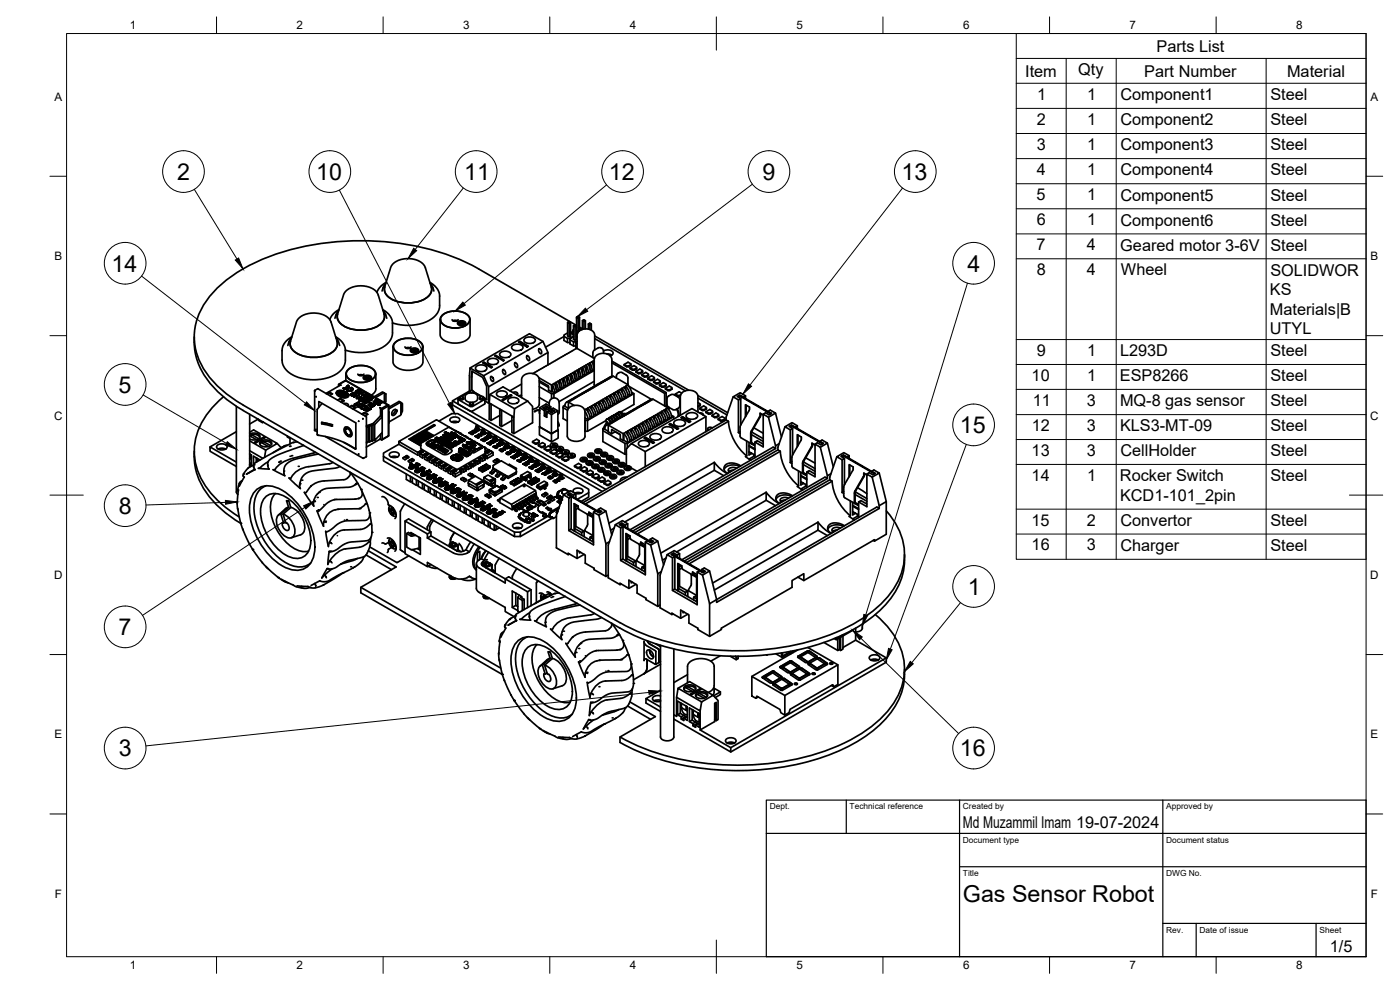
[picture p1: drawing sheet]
<svg xmlns="http://www.w3.org/2000/svg" width="420mm" height="297mm" viewBox="0 0 420 297" stroke-linecap="round" stroke-linejoin="round" font-family="sans-serif">
<defs><g id="words">
<g font-size="7">
<text x="94.9" y="54">10</text>
<text x="228.8" y="54">9</text>
<text x="270.6" y="54">13</text>
<text x="53.2" y="54">2</text>
<text x="139.3" y="54">11</text>
<text x="182.8" y="54">12</text>
<text x="33.5" y="81.5">14</text>
<text x="290.4" y="81.5">4</text>
<text x="35.6" y="117.8">5</text>
<text x="288.1" y="129.9">15</text>
<text x="35.6" y="154.2">8</text>
<text x="290.5" y="178.5">1</text>
<text x="35.6" y="190.6">7</text>
<text x="35.6" y="226.9">3</text>
<text x="288.1" y="226.9">16</text>
<text x="289" y="270.6">Gas Sensor Robot</text>
</g>
<g font-size="4.9">
<text x="347.1" y="15.5">Parts List</text>
<text x="307.7" y="23">Item</text>
<text x="323.6" y="22.5">Qty</text>
<text x="343.4" y="23">Part Number</text>
<text x="386.3" y="23">Material</text>
<text x="311.3" y="29.9">1</text>
<text x="326.3" y="29.9">1</text>
<text x="336.2" y="30">Component1</text>
<text x="381.3" y="30">Steel</text>
<text x="311.2" y="37.4">2</text>
<text x="326.3" y="37.4">1</text>
<text x="336.2" y="37.6">Component2</text>
<text x="381.3" y="37.6">Steel</text>
<text x="311.1" y="45">3</text>
<text x="326.3" y="45">1</text>
<text x="336.2" y="45.1">Component3</text>
<text x="381.3" y="45.1">Steel</text>
<text x="311.2" y="52.5">4</text>
<text x="326.3" y="52.5">1</text>
<text x="336.2" y="52.6">Component4</text>
<text x="381.3" y="52.6">Steel</text>
<text x="311.1" y="60">5</text>
<text x="326.3" y="60">1</text>
<text x="336.2" y="60.2">Component5</text>
<text x="381.3" y="60.2">Steel</text>
<text x="311.1" y="67.6">6</text>
<text x="326.3" y="67.6">1</text>
<text x="336.2" y="67.7">Component6</text>
<text x="381.3" y="67.7">Steel</text>
<text x="311.1" y="75.1">7</text>
<text x="326.2" y="75.1">4</text>
<text x="336.2" y="75.2">Geared motor 3-6V</text>
<text x="381.3" y="75.2">Steel</text>
<text x="311.1" y="82.6">8</text>
<text x="326.2" y="82.5">4</text>
<text x="336.4" y="82.6">Wheel</text>
<text x="381.3" y="82.7">SOLIDWOR</text>
<text x="381.1" y="88.6">KS</text>
<text x="381.1" y="94.5">Materials|B</text>
<text x="381.1" y="100.3">UTYL</text>
<text x="311.1" y="106.8">9</text>
<text x="326.3" y="106.8">1</text>
<text x="336.1" y="106.9">L293D</text>
<text x="381.3" y="106.9">Steel</text>
<text x="309.6" y="114.3">10</text>
<text x="326.3" y="114.3">1</text>
<text x="336.1" y="114.4">ESP8266</text>
<text x="381.3" y="114.4">Steel</text>
<text x="309.9" y="121.7">11</text>
<text x="326.1" y="121.7">3</text>
<text x="336.1" y="121.9">MQ-8 gas sensor</text>
<text x="381.3" y="121.9">Steel</text>
<text x="309.6" y="129.3">12</text>
<text x="326.1" y="129.3">3</text>
<text x="336.1" y="129.5">KLS3-MT-09</text>
<text x="381.3" y="129.5">Steel</text>
<text x="309.6" y="136.8">13</text>
<text x="326.1" y="136.8">3</text>
<text x="336.2" y="136.9">CellHolder</text>
<text x="381.3" y="136.9">Steel</text>
<text x="309.6" y="144.3">14</text>
<text x="326.3" y="144.3">1</text>
<text x="336.1" y="144.4">Rocker Switch</text>
<text x="381.3" y="144.4">Steel</text>
<text x="336.1" y="150.3">KCD1-101_2pin</text>
<text x="309.6" y="157.7">15</text>
<text x="326.2" y="157.7">2</text>
<text x="336.2" y="157.8">Convertor</text>
<text x="381.3" y="157.8">Steel</text>
<text x="309.6" y="165.1">16</text>
<text x="326.1" y="165.1">3</text>
<text x="336.2" y="165.3">Charger</text>
<text x="381.3" y="165.3">Steel</text>
<text x="289" y="248.5">Md Muzammil Imam 19-07-2024</text>
<text x="399.1" y="285.7">1/5</text>
</g>
<g font-size="3.5">
<text x="39" y="8.8">1</text>
<text x="89" y="8.8">2</text>
<text x="139" y="8.8">3</text>
<text x="189" y="8.8">4</text>
<text x="239" y="8.8">5</text>
<text x="289" y="8.8">6</text>
<text x="339" y="8.8">7</text>
<text x="389" y="8.8">8</text>
<text x="16.3" y="30.2">A</text>
<text x="411.3" y="30.2">A</text>
<text x="16.3" y="78">B</text>
<text x="411.3" y="78">B</text>
<text x="16.2" y="125.9">C</text>
<text x="411.2" y="125.9">C</text>
<text x="16.2" y="173.7">D</text>
<text x="411.2" y="173.7">D</text>
<text x="16.3" y="221.6">E</text>
<text x="411.3" y="221.6">E</text>
<text x="16.4" y="269.4">F</text>
<text x="411.4" y="269.4">F</text>
<text x="39" y="290.8">1</text>
<text x="89" y="290.8">2</text>
<text x="139" y="290.8">3</text>
<text x="189" y="290.8">4</text>
<text x="239" y="290.8">5</text>
<text x="289" y="290.8">6</text>
<text x="339" y="290.8">7</text>
<text x="389" y="290.8">8</text>
</g>
<g font-size="2.5">
<text x="231" y="242.9">Dept.</text>
<text x="255" y="242.9">Technical reference</text>
<text x="289" y="242.9">Created by</text>
<text x="350" y="242.9">Approved by</text>
<text x="289" y="252.8">Document type</text>
<text x="350" y="252.8">Document status</text>
<text x="289" y="262.9">Title</text>
<text x="350" y="262.9">DWG No.</text>
<text x="350" y="279.9">Rev.</text>
<text x="360" y="279.9">Date of issue</text>
<text x="396" y="279.9">Sheet</text>
</g>
</g></defs>
<!-- layer: Visible -->
<g fill="none" stroke="#000" stroke-width=".51">
<path d="M117.9 79.3l1.8-1.2 2.2-.5 2.7 .3 1.6 .7 1.3 1.4 1.9 6.1a3.7 3.7 0 0 1-3 4.1 10.6 10.6 0 0 1-10-1.3 2.8 2.8 0 0 1-.9-2.8l1.7-5.8zM89.6 95.6l1.5-1.1 2.4-.6 2.3 .2 2.1 .8 .9 .8 .5 .8 1.8 5.9a3.7 3.7 0 0 1-3 4.2 10.6 10.6 0 0 1-10-1.3 2.8 2.8 0 0 1-.9-2.9l1.8-5.8zM101.6 93.1l-.6 1-.5 1.4M101.7 92.9l-1.8 1.4-.9 1.6M103.7 87.5l1.8-1.3 2.2-.4 2.4 .1 1.8 .8 1 .7 .5 .8 1.9 6a3.7 3.7 0 0 1-3.1 4.2 10.6 10.6 0 0 1-10-1.3 2.8 2.8 0 0 1-.9-2.9l1.8-5.8zM114.9 92.9l1.9 1.6 1 1.9v4.1l-.4 1.2-.9 1.2-2.1 1.5-3.2 1.1-3.6 .3-3.9-.7M114.9 93.1l.7 1 .5 1.4M115.8 84.9l-.7 1.1-.4 1.3M115.9 84.7l-1.6 1.2-1.2 1.8M129 84.7l2 1.6 .9 1.8v4.2l-.3 1.1-.9 1.2-2.1 1.7-3.3 1.1-3.7 .2-3.8-.7M129.1 84.9l.7 1.1 .4 1.3M132.2 95.9h.1"/>
<path d="M132.2 95.9a3.9 3.9 0 0 0 4.4 2.6 3.9 3.9 0 0 0 4.4-2.6M132.6 94.7l1.5-.9 2-.5 2.4 .3 1.7 .8 .6 .6 .3 .7v4.8l-.4 1-1.5 1-2.2 .4-2.3-.2-1.7-.8-.7-.8-.2-.6v-4.7zM132.9 94.5a6.2 6.2 0 0 1 7.8 .4 1.86 1.86 0 0 1-1 2.8 6.2 6.2 0 0 1-7.2-.9 1.67 1.67 0 0 1 .4-2.3zM135.7 95.9l.7 .5 .7-.1 .4-.4M135.9 96.2l.7-.1 .7 .1M137.4 96.7a1.54 1.54 0 0 1 2.4 .3 1.45 1.45 0 0 1-2.5 0zM137.5 97h.1M137.6 96.8l.6-.4h.7l.7 .6a1.16 1.16 0 0 1-2.1 0zM138.1 96.7h.1M138.1 96.7h-.2l.4 .3M138.1 96.6l.4 .3M138.3 97l-.4 .2h1.2l-.4-.2"/>
<path d="M138.4 97h.1M138.5 96.9v.1M138.7 97h.1M139 96.7h.1M139 96.7l-.5 .2M139 96.6l.1 .1-.4 .3M139.5 97h.1M141 95.9h.1M143.7 80.7l29.3 16.9M143.7 80.7a75.1 75.1 0 0 0-41.8-8.2 64.3 64.3 0 0 0-33.4 11.1 23.7 23.7 0 0 0-10.1 15.6 20.6 20.6 0 0 0 8.1 17.8l4.1 3.1 2.3 1.4M170.3 99.9l-1.1 .6v.4l1.1 .6h.8l1-.6M170.3 96.7l.5-.2 .4 .2v4.1l-.4 .3-.5-.3z"/>
<path d="M170.3 96.7l.5 .3v4.1M171.2 100l.9 .5M171.2 96.7l-.4 .3M171.9 99.4l-.7 .4M171.9 99.4v1M172.1 98.9l-.2 .1 .2 .5M172.1 97.7l.5-.2 .4 .3v4l-.4 .3-.5-.3zM172.1 97.7l.5 .3v4.1M173 97.8l-.4 .2M173 95.2l.5 .2v4.1M173 98.3h.1M173.3 100h-.3v1l.2 .1"/>
<path d="M173.5 95.4l.4-.2v3.5l.4 .3M173.9 95.2l-.4-.3-.5 .3v4l.5 .3 .4-.2v-.6l.4-.2 .5 .3M173.9 98.4l.3 .2M173.9 98.2l.9 .5M174.8 98.8l-.3 .1M174.8 96.2l.5 .2v2.3M175.7 98.7v-2.5l-.5-.3-.4 .3v2.6M175.7 96.2l-.4 .2M176.6 98.7v-1.5l.4-.2 .5 .2v1.9M176.6 97.2l.4 .3v1.4M177.5 97.2l-.5 .3M58.3 101.1a21.1 21.1 0 0 0 8.4 17.6l2.9 2.3 3.3 2.1 113.2 65.4a76 76 0 0 0 44.5 7.9 61.4 61.4 0 0 0 31.7-11.6 22.2 22.2 0 0 0 9.2-16.7l-.1-1.7"/>
<path d="M67.1 119.1a21.4 21.4 0 0 0-8.8 16.7 22.3 22.3 0 0 0 9.5 16.5l4 2.8M87.5 101.3l-.5 .7-.6 1.7M87.6 101.1l-1.6 1.1-1.1 1.7-.3 1.3v2.8l.4 1.6 1.4 1.9 1.9 1.2 2.8 1 2.6 .2 3.3-.2 2.6-.8 2.3-1.4 1.2-1.4 .5-1.6-.1-4.2-1.1-1.9-1.7-1.3M94.4 117.3v.1M94.4 117.3h.1M94.5 117.3h.1M94.8 119h.1M94.9 119v.1M94.9 119h-.1M95.4 116.6h.1M97.9 118.1l4.4-2.5-.4-.3 1.8-1.1 12.6 7.3-1.9 1.1-.4-.3 .2 .4v2.1l.5 .2v-2.1M98.5 117.8l-.6 .3"/>
<path d="M98.8 117.9l-.6 .4M99.8 118.2l-1.3-.4 .3-.1 1 .5-.9 .5M100.8 101.3l.7 1.1 .4 1.3M100.9 117.8l.4 .8 1.5 .7h1.3l.4-.3 .1-.4M101 117.5l.9-.4 1.2 .2 1.1 .5 .4 .9-.3 .4-.5 .2-1.5-.2-1.2-.8zM101.2 117.9v.1M101.2 117.8v.1M101.2 117.5l1-.3 1.1 .2 1 .7 .2 .6-.7 .5-1.5-.2-1.1-.7-.2-.4zM101.3 118h-.1M101.3 118v.1M101.3 118.1h.2M101.3 117.8v-.2l-.1 .3"/>
<path d="M101.3 117.7h.1M101.4 117.7h.1M101.7 117.4v.1M101.7 117.4l.2 .1M101.8 117.3l-.6 .2-.2 .4M101.9 115.3h-.3v.6M101.9 118.1h-.4M101.9 118.1h.1M101.9 118h.1M101.9 117.4v.1M102 119.7l-.7 .3M102.1 118.4h.1"/>
<path d="M102.1 118.4v.1M102.2 118.5l.1 .1M102.2 117.3l1.4 .3 .7 .5 .2 .5M102.2 117.5h.1M102.2 117.4l-.3 .1M102.2 117.5h.2M102.2 118l-.2 .1M102.3 118.3h.1M102.3 117.9v.1M102.3 118.2v.1M102.4 117.8h-.1M102.4 118.1h-.1"/>
<path d="M102.4 118.6h-.1M102.4 117.5l-.7-.1 .6-.1 .3 .2M102.4 117.6l-.6 .4-.5-.2M102.4 117.6h.1M102.4 118.2h.1M102.4 118.1v.1M102.5 117.8l-.1 .1M102.5 118l-.1 .1M102.5 117.7v.1M102.6 117.6l-.7 .5h-.5l-.2-.2M102.6 117.5v.1M102.6 117.6h-.1"/>
<path d="M102.8 117.9l-.3 .2M102.9 117.7v.1M102.9 117.7h.1M102.9 117.7l.1-.1 .5 .5M102.9 117.8l-.7 .3-.1 .3M102.9 117.8h.1M102.9 118h.1M102.9 117.9v.1M102.9 117.9l-.1 .1M103 118l-.1 .1M103 118.1l-.3-.1-.4 .3M103 118.1h.1"/>
<path d="M103 118v.1M103 118.9v.1M103 116.5l.1 .1M103 119h.1M103 116.5h.1M103 119l.1 .1M103.1 118.6h.1M103.1 117.9l-.1 .2M103.1 118h.1M103.1 116.6h.1M103.1 116.5h.1M103.1 118l.2 .2"/>
<path d="M103.1 119.1h.2M103.1 118l-.1 .1M103.1 116.6l.2 .1M103.1 116.5l.1 .1M103.1 118.9v-.2l-.1 .2M103.2 118h.1M103.2 118.5l-.8 .2M103.2 118.9h.1M103.2 118.7v.1M103.2 116.6h.1M103.2 116.3l-.2 .2M103.2 116.3h.1"/>
<path d="M103.3 118l-.1 .1M103.3 118.4l-.1 .1M103.3 116.3v.1M103.3 118v.1M103.3 116.4h.1M103.3 118.1l-.6 .4-.4-.2M103.3 119.1v.1M103.4 116.4l.2 .1M103.4 118.3l-.2 .2M103.4 118.3h.1M103.5 118.2h.1M103.4 118.2v.1"/>
<path d="M103.5 118.2l-.7 .5-.7-.3M103.5 118.1v.1M103.5 118.5l.7 .2M103.5 118.5l.5-.2 .4 .3M103.5 118.4l.1 .2M103.6 119.1l-.3 .1M103.7 119.1l-.1 .1M103.7 116.5h.2M103.7 119.1h.1M103.7 114.2l-2.1 1.1M103.7 114.2l13 7.4-.4-.1M103.7 118.4l-.1 .1"/>
<path d="M103.8 116.2l.3 .3M103.8 118.5h.1M103.8 118.4v.1M103.8 114.2l.1-2.5 .6-.8 1.1-.7 1.3-.4 1.6-.1 1.8 .2 1.2 .6 .8 .5 .5 .9v4.9l-.4 1-1 .7M103.9 119.1h.1M103.9 112.2h.1M103.9 112.2a3.9 3.9 0 0 0 4.4 2.6 3.9 3.9 0 0 0 4.4-2.6M103.9 118.5l.2 .1M103.9 118.4v.1M104 119l-.3 .2M104 119v.1M104.1 116.5h-.2"/>
<path d="M104.1 118.9v.1M104.1 117.1h.1M104.1 117.2h.1M104.2 118.6h.1M104.2 118.5l-.1 .1M104.2 117.1h.1M104.2 117.2h.1M104.2 118.9l-.1 .1M104.2 118.6l-.5 .4-.6-.1M104.2 117.2l.2 .1M104.2 117.1l1.3 .1M104.2 115.8h.1"/>
<path d="M104.2 115.9h.1M104.2 115.8v.1M104.2 118.9v.1M104.3 118.8h-.1M104.3 115.8h.1M104.3 115.9h.1M104.3 117l-.2 .2M104.3 118.9h.1M104.3 116.9h.1M104.3 115.8l.2 .2M104.3 115.9l.1 .1M104.3 118.7v.1"/>
<path d="M104.3 117h.1M104.4 118.7l-.1 .1M104.4 117h.1M104.4 118.7l-.7 .5-.7-.3M104.4 118.6v.1M104.4 116.5l-1 .1M104.4 116.6l-1 .1M104.4 116.3l-.4-.2-.2 .1 .3 .3M104.4 116l.1 .1M104.4 116.3h.1M104.4 115.7l-.2 .1M104.4 117l.1 .1"/>
<path d="M104.5 116.2l-.1 .1M104.5 115.6h.1M104.5 116h.1M104.5 116.2h.1M104.5 116.1h.1M104.5 115.7h.1M104.5 116.5l-.1 .1M104.5 115.7l.2 .1M104.6 110.8a6.2 6.2 0 0 1 7.8 .4 1.86 1.86 0 0 1-1 2.8 6.2 6.2 0 0 1-7.2-.8 1.67 1.67 0 0 1 .4-2.4zM104.7 115.8l.1 .3M104.8 116.2l-.4 .3M104.8 116.2l-.2 .4"/>
<path d="M104.8 116.1h.1M104.8 116.2h.1M104.8 116.1v.1M105.2 118.3v.2M105.2 118.5l.1 .1M105.3 118.2l.4 .3 .7-.4-.7-.2 .5-.1 .4 .3-.8 .5-.5-.1zM105.3 116.4v.1M105.3 116.4h.1M105.3 116.5h.1M105.3 116.4h.4M105.3 118.5l.1 .1M105.4 116.4h.1"/>
<path d="M105.4 118.3h.1M105.4 116.5h.1M105.4 117l-.9 .1M105.4 118.6h.1M105.4 116.4l.2 .3M105.4 116.5l.2 .2M105.4 118.3v.1M105.4 118.2v.1M105.5 116.9l-.1 .1M105.5 118.6v.1M105.5 117.3h-1.1M105.5 117.2h.1"/>
<path d="M105.5 117.1v.1M105.5 118.6l.1 .1M105.6 117.1l-.1 .1M105.6 117.2h-.1M105.6 117.1h-.1M105.6 116.7l-.1 .2M105.6 117.1h.1M105.6 117.2h.1M105.6 118.6v.1M105.7 117.1h-.1M105.7 117.1l-.1 .1M105.8 117h.1"/>
<path d="M105.7 118.6v.1M105.7 117.9l.7 .2v-.1M105.7 116.4l.2 .4M105.8 117.1h-.1M105.8 118v.1M105.8 118.6v.1M105.8 116.8v.2M105.9 118.6l-.1 .1M105.9 116.8h.1M105.9 116.8l-.1 .2M105.9 116.7v.1M105.9 117.9v.1"/>
<path d="M106 118.6l-.1 .1M106 117.9v.1M106 118.6h.1M106.1 117.9v.1M106.1 118.5v.1M106.2 119l.1 .1M106.2 118.5v.1M106.2 117.9v.1M106.3 117.9v.2M106.3 119v.1M106.3 118.4v.1M106.4 118h.1"/>
<path d="M106.4 118.3v.2M106.5 118.3l-.1 .1M106.6 118.2h.1M106.6 118.1l-.1 .2M106.6 118.1l-.6 .5-.8-.1M106.7 118.6l.3 .1-.7 .2zM106.7 118.6l-.2 .3M106.7 118.6l.2 .2M106.7 117.5h.1M106.8 117.5v.2M106.8 117.7h.2M106.8 117.6v.1"/>
<path d="M107 117.3l-.1 .1M107 117.4h-.1M107 117.4l-.2-.2-.1 .3M107 117.3v.1M107 118.2l-.2 .3M107 117.7v.1M107.1 117.7l.4 .1M107.1 119.5v.1M107.3 117l.1 .1M107.4 117.1h.1M107.4 112.2l.2 .4 .5 .1 .8-.1 .3-.4M107.4 117v.1"/>
<path d="M107.6 117l-.2 .1M107.6 117.7h-.1M107.6 117v.1M107.6 117.1h.1M107.6 119.8l.2 .2M107.6 112.6l.7-.2 .7 .2M107.7 118.6l-1.5 .4 .7-.8-.1 .3 .9 .2-1.4 .4M107.7 117.1l.2 .1M107.7 117v.1M107.7 118.1l.1 .1M107.8 119.9v.1M107.8 118.2l1.4-.5-1.4 .5"/>
<path d="M107.9 117.6l-.3 .1M107.9 117.5v.1M108 117.2l-.7-.2h.6l.2 .3M108 117.2l-.6 .4-.5-.2M108 117.2h.1M108 117.2h-.1M108 117.4v.1M108.1 117.5h.1M108.1 119.8l.7-.4 .5 .2-.3 .4-.5 .1h-.4zM108.1 117.3v.1M108.1 117.3h.1M108.1 117.3l-.7 .5-.7-.3"/>
<path d="M108.1 117.2v.1M108.1 117.2v.2M108.2 119.3l-1.1 .3-.1-.1M108.2 119.9l.9-.3-.5 .4zM108.2 120h.1M108.2 119.9v.1M108.3 117.7l-.4 .4 .7-.3h-.3M108.4 119.8l-.1 .1M108.4 117.6v-.3l-.7 .8 .1 .1M108.5 117.9l-.2-.1-.3 .2M108.5 119.1l-.7 .8 .5-.8-1.3 .4 1.5-.4-.7 .9M108.6 117.3l-.3 .3 .9 .1"/>
<path d="M108.6 119.6l-.3 .3M108.6 118.7l1.3-.5-.7 .7 .1 .2M108.7 119.6l-.1 .1M108.8 119.6l-.1 .1M108.8 119.6h.1M108.8 119.5h.3M108.9 120l-.1 .1M108.9 120h.1M109.1 113a1.54 1.54 0 0 1 2.4 .3 1.45 1.45 0 0 1-2.5 0zM109.1 119.5v.1M109.1 119.6h.1M109.1 119.9h.1"/>
<path d="M109.1 119.6v.1M109.2 118.9l.1 .2M109.2 119.8l-.1 .1M109.2 113.3v.1M109.3 119.7l-.1 .1M109.3 119.7l-.8 .5-.5-.2M109.3 119.6v.1M109.3 113.1l.6-.3h.7l.7 .5a1.16 1.16 0 0 1-2.1 0zM109.3 119l.7-.8-.7 .9M109.3 120v.1M109.4 119.9v.1M109.4 119h.8"/>
<path d="M109.5 119.9v.1M109.6 119.9v.1M109.7 119.9v.1M109.7 119.9h.1M109.7 118.3l-1.1 .3M109.7 119.9l.1 .1M109.8 113l-.2 .1 .5 .3M109.8 113l.4 .2M109.8 120h.1M109.8 113h.1M109.8 120l-.6 .1M109.9 118.9l.2 .2"/>
<path d="M109.9 118.9v.1M110 119h.1M110 118.9l-.1 .1M110 119l.1 .1M110 118.2l-1.5 .3M110.1 113.3v.1M110.1 113.3l-.5 .3h1.2l-.4-.3M110.1 118.9l.4 .2-.6 .3-.5-.4 .5 .3M110.1 118.8v.1M110.2 118.7l-.1 .1M110.2 118.7v.1M110.2 119v.1"/>
<path d="M110.2 119h.1M110.2 119.5h.1M110.2 119.5l.2 .1M110.2 119.5v.1M110.2 113.2v.1M110.3 118.7h-.1M110.3 118.7v.1M110.4 119.4l.5 .3h-.4l-.3-.2M110.4 119.4v.1M110.4 119.4h.1M110.4 113.3v.1M110.4 119.6v.1"/>
<path d="M110.5 119l-.6 .4M110.5 119.3h.1M110.6 118.9h.2M110.6 118.6l-.3 .1M110.7 118.6v.1M110.7 118.6l-.1 .1M110.7 113l-.5 .2M110.7 113l.1 .1-.4 .3M110.7 118.7l-.6 .2M110.7 113h.1M110.7 118.7v.3l.2-.2M110.7 118.7h.1"/>
<path d="M110.8 118.9h-.1M110.8 118.9v.1M110.8 118.8h.1M110.8 119.6v.1M110.8 118.8v.1M110.9 118.8l-.5-.3-.5 .4M110.9 118.8l-.1 .1M110.9 119.3h-.3M110.9 119.6h-.4M111 118.9l.4 .3h-.9l-.3 .3M111.1 119.3h-.2M111.2 119.3h-.1"/>
<path d="M111.2 119.3h.1M111.2 113.3v.1M111.3 119.2l-.1 .1M111.3 119.2l-.3-.3 .7 .4M111.4 119.9l.7-.5-.8 .5h.3l-.1 .1h-.6l.7-.1M111.6 119.3h-.3M111.7 119.3h.1M111.7 119.2l-1.3 .3M112.1 119.4l-1.2 .5M112.7 112.2h.1M112.9 119.8l-.2 .3 .9 .1M115.2 117.8l-2.5 1.5"/>
<path d="M115.4 117.9l-.6-.3-2.5 1.4M118 104v.1M118.1 104.1a3.9 3.9 0 0 0 4.4 2.5 3.9 3.9 0 0 0 4.4-2.5M118.5 102.9l1.5-1 2.4-.4 2.3 .3 1.6 1 .6 1.1v4.8l-.6 1.2-1.4 .8-2 .4-2.6-.3-1.7-.9-.7-1.2v-4.8zM118.8 102.6a6.2 6.2 0 0 1 7.7 .5 1.86 1.86 0 0 1-.9 2.7 6.2 6.2 0 0 1-7.2-.8 1.67 1.67 0 0 1 .4-2.4zM121.5 104.1l.8 .5 .7-.1 .3-.4M121.8 104.4l.7-.1 .6 .1M123.2 104.9a1.54 1.54 0 0 1 2.4 .3 1.45 1.45 0 0 1-2.5 0zM123.4 105.2h.1M123.5 104.9l.5-.3h.8l.6 .6a1.16 1.16 0 0 1-2 0zM124 104.8l-.2 .1 .4 .3M124 104.8l.4 .3"/>
<path d="M124 104.8h.1M124.2 105.2h.1M124.2 105.2l-.4 .2h1.2l-.4-.2M124.4 105.1h.1M124.6 105.2h-.1M124.8 104.8l-.4 .3M124.8 104.8l.2 .1-.4 .3M124.8 104.8h.1M125.4 105.2h.1M126.8 104v.1M137.5 119.7v1.5l3.6 2.1M137.9 119.3l.1 .5 .5 .2 .5-.2 .1-.5"/>
<path d="M137.9 119.3l-.4 .3 .1 .3 3.7 2.1 .5-.1 3.6-2 .1-.3-.3-.3M137.9 119.2l.8-.2 .4 .4-.7 .2zM140.9 117.3l-5.1 3 46 26.5M140.9 117.5v.4M140.9 117.6l-2.3 1.3M141.5 117.2l.1-5.8 3.2 1.8 1.2 2.7v4.1l-.5-.3v1.4M141.5 113.1l.1-.1v4.2M141.5 117.8l-.5-.2a.53 .53 0 0 1 .6-.5 .53 .53 0 0 1 .5 .6l-.5 .1M141.7 111.4l-.1 1.6M142.1 117.9h.1M142.1 117.6l2.3 1.3M142.1 117.5l2.4 1.4"/>
<path d="M142.1 117.5v.4M142.9 110a2.23 2.23 0 0 1 3.2 .3 1.89 1.89 0 0 1-2.9 .9 .73 .73 0 0 1-.3-1.2zM144 119.3v.4l.3 .3 .8-.2 .1-.5 .8 .5M144.1 119l.6-.1 .4 .4-.7 .3-.4-.3zM144.9 108.9l.3-.2 2.6 1.4-.4 .2zM145.1 112.7l-4-2.3-.2 7.2M145.1 112.7l1.5 3.4v4.9M145.2 108.7l-.2 .3M145.2 108.8l2.4 1.4M146.5 108a2.14 2.14 0 0 1 3.1 .3 1.83 1.83 0 0 1-3.1 .6l-.2-.6zM147 118.3l7.4 4.3M147.3 113a.91 .91 0 0 1 .5 1.5l-.6-.9z"/>
<path d="M148.5 106.8l.3-.2 2.5 1.5-.3 .2zM148.8 106.6l-.2 .3M148.8 106.8l2.4 1.4M149.2 117.8a2.1 2.1 0 0 1 3 .3 1.8 1.8 0 0 1-3 .5l-.2-.2zM150.1 105.9a2.22 2.22 0 0 1 3.2 .3 1.9 1.9 0 0 1-3.2 .6l-.2-.6zM150.7 119.9l2.6-1.5 .3 .2-2.6 1.5zM151 110.9a1.04 1.04 0 0 1 .6 1.5 1.04 1.04 0 0 1-.6-1.5zM152.6 119.8a2.16 2.16 0 0 1 3.1 .3 1.85 1.85 0 0 1-3.1 .5l-.2-.5zM153.3 118.4l-2.5 1.6M153.3 118.6l.2 .1M153.7 103.8a2.26 2.26 0 0 1 3.3 .3 1.49 1.49 0 0 1-2 1.1 1.03 1.03 0 0 1-1.1-.3 1.03 1.03 0 0 1-.2-1.1zM154 117.8a.69 .69 0 0 1 .8-.3 .69 .69 0 0 1 .4 .8l-.2 .1"/>
<path d="M154.6 108.8a1.04 1.04 0 0 1 .6 1.5 1.04 1.04 0 0 1-.6-1.5zM155.3 118.1l-.1 .4M155.6 102.6l.4-.2 2.6 1.5-.4 .2zM156 102.4l-.3 .3M156 102.6l2.5 1.4M156.5 119.3v-5.5l.3-.7 .8-.7 1.1-.4 1.4 .1 .9 .4 .6 .6 .2 .8v7.4l-.5 .9-1.5 .6M156.5 115.2l-3.5 2.1M156.5 118.6l-.8 .2M157.4 101.6a2.26 2.26 0 0 1 3.3 .3 1.49 1.49 0 0 1-2 1.2 1.03 1.03 0 0 1-1.1-.3 1.03 1.03 0 0 1-.2-1.2zM158.2 106.7a1.04 1.04 0 0 1 .6 1.5 1.04 1.04 0 0 1-.6-1.5zM160 112.1h-.1M161.7 113.3l3.8 2.2"/>
<path d="M161.8 104.6a1.04 1.04 0 0 1 .6 1.5 1.04 1.04 0 0 1-.6-1.5zM161.8 116l3.7 2.1v1.5M161.8 114.2l2.8 1.6v1.3l1.8 .7 .6-.3M161.8 119.3l3 1.7M161.8 114.6l2.8 1.6M163 102.5l-17.9 10.2M164.4 109.5v-3.7l-17.8 10.3M164.4 105.8l-1.4-3.3-4.1-2.4-17.8 10.3M164.5 109.5l-4.5 2.6M165.7 117.5v-2.1l-.2 .1v2.1M166.2 118.1v1.3M166.3 115.1l.6 1.5 .1 .9"/>
<path d="M166.9 114.8l-1.1 .6 .5 1.5 .1 .9M166.9 114.8v1.8M166.9 114.8l.5 1.4 .1 1M166.9 116.8l.6 .4M167.4 114.4l-.5 .4M167.4 114.4l.6 1.5 .1 1-.6 .3M168 114.1l-.6 .3M168 114.1v1.8M168 114.1l.6 1.5 .1 .9M168 116.2l.7 .3M168.6 113.8l.6 1.5v.9l-.5 .3M169.1 115.2v-1.8l.6 1.5 .1 1"/>
<path d="M169.2 115.5l.6 .4 .5-.3M169.2 100.9v1.2l1.1 .7h.7M169.2 101l-5.5 3.2M169.7 113.1l-1.7 1M169.7 113.1l.6 1.5 .1 1M170.2 112.8l-.5 .3M170.2 112.8v1.8M170.3 112.8l.5 1.5 .1 .9M170.3 101.5v1.3M170.3 114.9l.6 .3M170.8 112.5l-.6 .3M170.8 112.5l.6 1.5 .1 .9"/>
<path d="M171 101.9v1.3l1.1 .6h.7M171.4 112.1l-.6 .4M171.4 112.1v1.8M171.4 112.1l.6 1.5 .1 1M171.4 114.2l.6 .4M171.5 114.9l-.6 .3M171.9 119.9l-.9 .3M171.9 119.9l-.6 .3M172 111.8l.5 1.5 .1 .9-.6 .4M172.1 101l-1.1 .6v.3l1.1 .7 1.1-.2-.4 .2v.4l.4 .2M172.1 102.6v1.2M172.5 119.5l-1.3 .5"/>
<path d="M172.5 119.5l-.6 .4M172.5 111.5v1.8M172.5 111.5l-1.1 .6M172.5 111.5l.6 1.5 .1 .9M172.6 113.6l.6 .3M172.8 103v1.2l.4 .2M172.9 102.6h.1M173.1 119.2l-1 .3M173.1 111.2l.6 1.9 .1 .5-.6 .3M173.2 104.5l.1-4.6 1.2-1 1.7-.2 1.3 .4 .8 .8 .2 5.1M173.6 118.9l-1.1 .6M173.6 118.9l-1.2 .4"/>
<path d="M173.7 110.9l-1.2 .6M173.7 110.9v1.7M173.7 110.8l.5 1.5 .1 1M173.7 112.9l.6 .4M174.2 118.6l-.6 .3M174.2 118.6l-.9 .3M174.2 110.5l-.5 .4M174.2 110.5l.6 1.5 .1 .9-.6 .4M174.8 118.2l-.6 .4M174.8 118.2l-1.3 .5M174.8 110.2l-.6 .3M174.8 110.2v1.8"/>
<path d="M174.8 110.2l.6 1.5 .1 .9M175.3 117.9l-.9 .3M175.3 117.9l-.5 .3M175.3 109.9l-.5 .3M175.4 109.9l.5 1.5 .1 .9-.5 .3-.7-.3M175.9 117.6l-1.3 .4M175.9 117.6l-.6 .3M175.9 109.5l-.6 .4M175.9 109.5v1.8M175.9 109.5l.6 1.5 .1 1M176.5 117.2l-1 .4M176.5 109.2l-.6 .3"/>
<path d="M176.5 117.2l-.6 .4M176.5 109.2l.6 1.5 .1 .9-.6 .4-.6-.4M177 116.9l-1.2 .5M177 110.7v-1.8l.6 1.5 .1 .9M177.6 116.6l-.9 .3M177.6 108.6l-1.1 .6M177.6 116.6l-1.1 .6M177.6 108.6l.6 1.4 .1 1-.6 .3-.6-.3M178.2 108.2l-.6 .4M178.2 108.2v1.8M178.2 116.2l-1.3 .5M178.2 116.3l-.6 .3"/>
<path d="M178.2 108.2l.2 .3M178.2 110.3l.1 .1M178.3 111.2l-12.1 6.9h-.7M178.3 108.1l-.1 .1M178.3 114.4l-10.5 6.1M178.4 107.6l-5.3-3.1-8.6 5M178.4 105l1.1-.6a1.25 1.25 0 0 1 1.3 .3 1.25 1.25 0 0 1 .3 1.3M178.4 105l-.4 .6-.1 1.7M178.5 101.6l27.2 15.7M178.5 100.8l28.2 16.3M178.7 115.9l-.5 .4M178.8 115.9l-1 .3"/>
<path d="M179.3 115.6l-.6 .3M179.3 115.6l-1.2 .4M179.9 115.3l-.9 .3M179.9 115.3l-.6 .3M180.4 114.9l-.5 .4M180.5 114.9l-1.3 .5M181 119.9l-1.2 .6M181 119.9v1M181 119.8l.9 1.4 .3 1.4M181 114.6l-.9 .3M181 114.6l-.6 .3M181.1 105.3a2.15 2.15 0 0 1 2.9 .6 .99 .99 0 0 1-.9 .9"/>
<path d="M181.5 119.5l-.5 .4M181.6 119.5l.8 1.3 .4 1.5M181.6 114.3l-1.3 .4M181.6 114.3l-.6 .3M182.1 113.7l-.6 .4M182.1 119.2l.9 1.3 .3 1.4M182.1 119.2l-.6 .3M182.1 119.2v1M182.2 113.9l-1 .4M182.2 113.9l-.6 .4M182.2 106.2l1.4 .4M182.7 118.9l.6 .8 .6 1.4v.5l-.6 .3"/>
<path d="M182.7 118.9l-.6 .3M182.7 113.6l-.6 .1M183.2 118.5l-.5 .4M183.2 118.5v1.1M183.3 118.5l.8 1.3 .4 1.5M183.3 113.3l-.9 .3M183.6 113v-5l-.2-.9-.8-.7-1.2-.4-2 .4-.7 .5-.4 .9 .2 8M183.6 108.9l15.9 9.1v3.8M183.6 108.4l16.3 9.4M183.8 118.2l.7 .8 .5 1.5v.4l-.5 .4M183.8 118.2l-.6 .3M183.9 112.9l-1.3 .5"/>
<path d="M183.9 113l-1.7 .9M183.9 113l4.6 2.5M184.4 117.9l-.6 .3M184.4 117.9v1M184.4 117.9l.9 1.3 .3 1.4M185 117.5l-.6 .4M185 117.5l.9 1.4 .3 1.4M185 112.9v.5M185.5 117.2l-.5 .3M185.5 117.2v1M185.5 117.2l.9 1.3 .4 1.4M185.8 111.8l-.7 .6-.1 .5"/>
<path d="M185.8 111.8h1M186.1 119.6l.7 .4M186.1 116.9l.7 .8 .5 1.5v.4l-.5 .4M186.7 116.5l.8 1.4 .4 1.4M186.7 116.6l-1.2 .6M186.7 116.6v1M186.8 111.8l1.5 1.1 .1 2.5M187.2 116.2l.7 .9 .5 1.4 .1 .5-.6 .3M187.2 118.9l.7 .4M187.3 109.4l.8 .4v.3M187.8 116.9v-1l.9 1.3 .3 1.4M188.1 109.8h.5v.3"/>
<path d="M188.4 115.6l.1-.1v.2M188.4 115.6l-1.7 1M188.4 118.3l.6 .3M188.4 115.6l.6 .8 .6 1.4v.5l-.6 .3M188.7 115.9l6.9 4M189.1 110.4l.7 .4v.3M189.3 109.4v-.2l-.8-.5-1.2 .7v.2l.8 .5h.5l.7-.4v-.3l-.7 .4M189.5 117.7l.7 .4-13.9 8h-.7v3.3M189.8 110.8h.6v.3M190.2 118.1v3.3l-3.8 2.2M190.4 110.8l.7-.4v.3l-.7 .4h-.6M190.9 111.4l.7 .4v.3"/>
<path d="M191.1 110.4v-.2l-.9-.5-1.1 .7v.2l.7 .5M191.6 111.8h.6v.3M192.2 111.8l.6-.4v.3l-.6 .4h-.6M192.6 112.4l.8 .5v.2M192.8 111.4v-.2l-.8-.5-1.1 .7v.2l.7 .5M193.4 112.9h.5v.2M193.9 112.9l.7-.4v.2l-.7 .4h-.5M194.4 113.4l.8 .5v.2M194.6 112.5v-.3l-.8-.5-1.2 .7v.3l.8 .4M195.2 113.9h.5v.2M195.7 113.9l.7-.4v.2l-.7 .4h-.5M195.8 119.8l-1.2 .5"/>
<path d="M195.8 119.9l-1.1 .6M195.8 119.9l4.7 2.5M196.2 114.5l.7 .4v.3M196.4 113.5v-.3l-.8-.4-1.2 .6v.3l.8 .4M196.9 114.9h.5v.3M197.4 114.9l.7-.4v.3l-.7 .4h-.5M197.9 115.5l.8 .4v.3M198.1 114.5v-.2l-.8-.5-1.1 .7v.2l.7 .5M198.7 115.9h.5v.3M199.2 115.9l.7-.4v.3l-.7 .4h-.5M199.5 118l.4-.2v4l-.2 .1M199.7 116.5l.8 .5v.2"/>
<path d="M199.9 115.5v-.2l-.8-.5-1.2 .7v.2l.8 .5M200.5 117h.5v.2M200.7 118.8l-.5 .9v1.6l.5 .9-.1 .5M201 117l.7-.4v.2l-.7 .4h-.5M201.7 116.6v-.3l-.8-.5-1.2 .7v.2l.8 .5M202.3 118.5l1.6 1 .1 2.2a1.68 1.68 0 0 1-2.1 1.2l-1.2-.7M202.3 118.4l-.7-.1-.9 .5M202.7 118.2l.7 .5v.2M203.4 118.7h.5v.2M204.3 118.5l-.4 .2M204.6 118l-.8-.5-1.1 .7v.3l.7 .4 .8-.1M209.4 118.7l9 5.1"/>
<path d="M209.5 119.5l8.6 5M220 119.1l-2.1 6.1v.8M221.9 118.8l.2-.1 9.2 5.3-.2 .1zM221.9 118.8v.5M222 118.6v.2M222.3 119.6l-1-.6 .7-.4 1 .6 .7-.4v.8M223.7 118.8l-1.6-1-2.1 1.3 1.6 .9M58.3 137a21.3 21.3 0 0 0 8 15.7l2.8 2.2 3.2 2.1M58.3 135.4v1.6M65.2 133.7a2.08 2.08 0 0 1 3 .2 1.78 1.78 0 0 1-3 .6zM65.4 134.7l1.4-.2 .9 .2M70.9 138.6l-7.9-4.5v1.3l7.9 4.6"/>
<path d="M70.9 129.5l-7.9 4.6M70.9 121.9v25.7M72.9 121.5l113.2 65.3a74 74 0 0 0 40.1 8.3 67.5 67.5 0 0 0 33.8-10.3 24.6 24.6 0 0 0 11.3-16 18.8 18.8 0 0 0-5.3-15.5M74.9 139.4l.6 .3M74.9 132.3l4.9 2.8-.4 2.1M74.9 129.7l1.2-.7 7.1 4.1-3.4 2M74.9 130.8l2 1.1M74.9 136.2l.6 .3v3.4M74.9 135.2l4 2.3M74.9 137.5l.3 .1M74.9 124.3v15.9M75 139.4h-.1"/>
<path d="M75 130.2l1.5-.3a1.09 1.09 0 0 1 1.2 .4 1.09 1.09 0 0 1 .2 1.1l-1.4 .6-1.5-.3M75 138.9h.5M75.1 136.3v1.2l.4 .1M75.2 139.5l-.3 .2M75.2 130.9l.1-.4 .2-.1 2.1 1.3M75.2 136.4l.1 1.1 .2-.1M75.3 136.9l.2 .2M75.3 137.4v.1M75.4 130.4h1.5l.6 .3 .5 .6M76.1 139.5l-1.9 1.2-1.2 1.6v.5M76.9 137.4v1.3M77.2 137.5v1"/>
<path d="M77.5 125.8l-2.6 1.4M77.6 125.8v.3l1.2 .7M78 133.3l.5-.5 2 1.2M78 138l-1.9-1.1v2.6M78.1 132.6a2.42 2.42 0 0 1 3.5 .3 1.91 1.91 0 0 1-2.8 1 .91 .91 0 0 1-.7-1.3zM78.8 133l.2-.5 2.1 1.2M78.9 126.6l-.1 .2 .2-.1M78.9 132.5l1.5-.1 .7 .4 .4 .5M79.2 131.1l-2.8 1.6 .3 .2 2.8-1.6-.3-.2v.4M80.5 139.5l-.1 .3M80.5 138.5l-2.4 1.8-.6 .2 3.3 .2-.4-.9M83.2 133.1l1.2 1.3"/>
<path d="M84.8 134.1l-2.8 1.7M84.8 134.1h.1M85.3 133.8h.1M86.2 130.8l.1 .3 .7 .5M86.3 133.6l-1.5 .5M87 131.3v1.9M89.3 132.6l-1.7 .3-8.7 4.6-2.5 1.5-.3 .4 .1 .9v-.4M91.1 133.6h.1M91.1 133.6l-9 3.5-1.5 1.1-.2 1.6M94.4 129.1v-11.9l1-.6 14.6 8.4v12M94.4 129.1h.1M94.4 129v.1"/>
<path d="M94.5 129.1l.7 .4M94.5 129.1h.1M94.7 135.7l-6.8 1.8a9.2 9.2 0 0 0-5.5 3.4h-.4l3.5 1.8-.3-1.2M94.9 128.9h.1M94.8 128.9h.1M95.2 122.9v7.6l5.6 1.3 3.4 1.4 2.2 1.4 .4-.1M95.5 136.2l-5.7 1.3-2.6 .8-1.6 1.4-.4 1.8M95.7 122.2v-1.7l11.1 6.4v7.9l-3.6-2.1M96.5 126.7l3 .7M96.5 126.8v.4l3 .6M96.7 121.1l-1.5 1.8M97.6 131l11.3 6.5"/>
<path d="M98.9 139.1l-6.2 .9a7.6 7.6 0 0 0-5.5 3.5l-.5-.1 3.4 3.2-.2-1M99.5 127.8v-.4v.4M99.9 138.7l-1 .4M102 140l-1.3 .4-2.8 .4a15.1 15.1 0 0 0-5.4 .9l-.9 .5-.9 1-.8 2.4M102.9 120.2l-.9-.5 1.3 .5-.8 .5M102.9 120.2h.4M102.9 120.2l-.7 .4M103.1 121.1l1.2 .1 .3 .4-.1 .2M103.5 128.3l.7-.1 .9 .6 .5 1.3-.3 .8h-.8l-.7-.6-.5-1zM103.5 128.3h.1M103.6 128.3h.9l.7 .7 .4 1.2-.3 .8M103.8 128.7l-.2 .4 .2 .6 .7 .8-.7-.8-.1-.8 .5-.3 .8 .6 .2 1.1-.3 .3-.4-.1h.5"/>
<path d="M105.2 131h.1M105.5 121.7l-.7 .4M106.4 122.2l-.9-.5 1.3 .6-.8 .5M106.4 121.3v.1M106.4 122.2l.4 .1M106.4 122.2l-.7 .4M106.5 121.3v.1M106.6 121.3l-.1 .1M106.6 121.3v.1M106.7 121.3v.1M106.8 121.3v.1M106.9 121.3v.1"/>
<path d="M107 121.3v.1M107.1 121.3v.1M107.3 121.2l-1 .2 1.5-.8-1 .6h.5l-.2 .1h-.8M107.3 121.7h.1M107.3 121.7v.1M107.3 121.8v.1M107.3 121.8l.1 .2M107.4 121.8h.1M107.4 121.9l.1 .1M107.5 121.9v.1M107.5 121.7h.1M107.5 121.6l.8-.4 .7 .2-1.1 .6z"/>
<path d="M107.5 121.6v.1M107.6 136.2h.1M107.6 126.4h.1M107.6 136.2v.1M107.6 121.5l-.1 .2M107.6 126.3h.1M107.7 121.5l-.1 .1M107.7 136.2h-.1M107.7 121.4v.1M107.8 120.6l-.9 .6M107.9 121.4l-.2 .1M107.9 122.2v.1"/>
<path d="M108 120v.1M108 120l.1 .1M108.1 120.1v.1M108.1 121.2l-.2 .2M108.2 121.2l-.1 .1M108.2 120.1v.1M108.2 121.2v.1M108.3 120.1v.1M108.3 120.2h.1M108.4 122.3v.2M108.4 122.5v.1M108.4 120.1v.1"/>
<path d="M108.5 122.1l.2 .1v.3l.5 .1 .5-.3 .2-.3-.9-.2 .7-.1 .4 .3-.3 .4-.7 .3-.7-.2zM108.5 121.2l-.2 .1M108.5 120.1v.1M108.5 121.2h.1M108.5 122.5v.1M108.5 121.3h.1M108.6 120.3h.8l-.4-.1 .3-.3 .7 .1-.1 .2-.1-.3-.5 .1-.1 .2 .4 .1-.6 .3zM108.6 122.6v.1M108.6 121.2v.1M108.6 120.1l-.1 .1M108.6 120.1v.1M108.7 122.2l-.1 .1"/>
<path d="M108.7 121.3h-.1M108.7 121.4l.2 .1M108.7 122.6v.1M108.7 120.1v.1M108.8 122.7v.1M108.8 120v.1M108.8 122.7l.1 .1M108.9 137.4v.1M108.9 125.6v.1M108.9 137.4h.1M108.9 137.5h.1M108.9 122.7v.1"/>
<path d="M109 120.6v.1M109 122.7v.1M109 121.8l.1 .2h.8M109 120.2l.2 .2M109 120.1v.2M109.1 120.3h.1M109.1 120.2v.1M109.1 122.7v.1M109.1 121.9v.1M109.1 123.9l-.6 .3M109.2 122.9l.2 .2 1-.1M109.2 120.3v.1"/>
<path d="M109.2 122.7v.1M109.2 120.1h.1M109.3 121.4l-1.4 .8-.6-.4 .2-.4 1-.3 .8 .3-1.4 .9-.6-.5M109.3 121.8l-.1 .1M109.3 120.3v.1M109.3 122.6v.1M109.3 120.8l.3 .2 .4-.1M109.3 120.8h.1M109.3 120.8v.1M109.3 121.8v.1M109.4 120.8v.1M109.4 122.6v.1"/>
<path d="M109.4 123v.1M109.4 121.8v.1M109.4 124.1l-.6 .3M109.4 120.9l.1 .1M109.5 121.8v.1M109.5 122.6l-.1 .1M109.5 120.7h.1M109.5 120.9l.1 .1M109.6 120.6v.1M109.6 122.6l-.1 .1M109.6 120.9v.1M109.6 121.8v.1"/>
<path d="M109.6 120.3l-.6 .4-.4-.4M109.6 120.6h.1M109.6 122.5v.1M109.7 121h.1M109.7 120.6v.1M109.7 121.8v.1M109.7 122.5v.1M109.7 121.9h.1M109.8 121h.1M109.8 122.5h.1M109.8 120.6l-.1 .1M109.8 120.6h.1"/>
<path d="M109.8 121.9l.1 .1M109.9 120.9v.1M109.9 122.4l-.1 .1M109.9 120.2h.1M109.9 122h.1M109.9 123.3l.2 .2M109.9 120.6h.1M109.9 122.4v.1M109.9 137l-1 .5M109.9 120.1v.2M110 120.1h.1M110 120.6h.1"/>
<path d="M110 128l.1 .1M110 132.7l.1 .1M110 120.1l-.1 .2-.2-.2M110 120v.2M110 120.9v.1M110 122.2v.2M110.1 123.4v.1M110.1 122.2l-.1 .1M110.1 122.1l-.3 .4-.7 .3-.5-.1-.2-.3M110.1 120.2l.7 .2-1.3 .3 .4 .2-.5-.1 .2-.3 1-.1-.5-.2 .3 .2M110.1 122v.2M110.3 120.6h.1"/>
<path d="M110.4 120.5v.1M110.4 124.3l-1.3-.4 .4-.1 .9 .5-.9 .5M110.5 121.5l.1 .1M110.5 120.5v.1M110.6 120.5v.1M110.6 121.5v.1M110.7 120.5l-.1 .1M110.7 122.2l-.3 .7M110.7 127.8l-.6 .3v4.7l.6-.3M110.7 120.5v.1M110.8 120.5h.1M110.8 120.4v.2"/>
<path d="M110.8 120.5l-1.3 .3M110.9 127.9l-.2-.1v4.7l.2 .1M111 121.1l.3 .1-.6 .2zM111 121.1l-.2 .3M111 121.1l.2 .2M111.2 121.7l.4 .2 .4-.1-.5-.2 .2-.2h.8l-.8 .6zM111.2 121.8h.1M111.2 121.8v.1M111.2 121.9h.1M111.2 121.9l.1 .1M111.3 121.9l.1 .2M111.3 121.8h.1"/>
<path d="M111.3 120.7l-.1 .3M111.4 121.7l-.1 .1 .1-.1M111.4 122.6l-1.3 .8-.2-.1 .7-.3-1.4-.1h1l.3-.8 .2 .1-.3 .7 1-.3-1.3 .9M111.4 122v.1M111.5 122v.1M111.5 127.5l-.6 .4v4.7l.6-.3M111.5 121.7l.3 .1M111.5 121.6h.1M111.5 121.6l.1 .1M111.6 122v.1M111.6 121.7h.1M111.6 121.7l.1 .1"/>
<path d="M111.7 121.7h.1M111.7 127.6l-.2-.1v4.8l.2 .1M111.7 122v.1M111.7 127.2l-1.7 .5M111.7 121.5h.1M111.7 121.5v.1M111.7 121.7v.1M111.8 121.5l-.1 .1M111.8 121.5h.1M111.8 121.8h.1M111.8 121.9v.1M111.9 121.9v.1"/>
<path d="M111.9 121.8h-.1M111.9 121.5h-.1M111.9 121.8v.2M112 121.4l-.1 .1M112 121.1l-1.5 .4 .7-.8h.1l-.2 .3 .9 .2-1.4 .4M112 121.8v.1M112.1 120.6l.1 .1M112.1 121.8v.1M112.1 127l-.4 .2M112.1 121.3l-.1 .1M112.2 121.3l-.1 .1M112.2 120.7l1.4-.5-1.4 .5"/>
<path d="M112.2 121.4h.1M112.2 121.8l-.1 .1M112.2 127.3l-.5 .3v4.8l.5-.4M112.2 121.7v.1M112.3 121.4h-.1M112.3 121.4h.1M112.4 121.6l-.1 .2M112.4 121.6v.1M112.4 127.4l-.2-.1v4.7l.2 .2M112.5 121.5l-.8 .6-.5-.2M112.5 121.5l-.1 .1M112.6 120.2l-.4 .4 .7-.3h-.3"/>
<path d="M112.7 120.1l.1-.3-.7 .8 .1 .1M112.8 121l.2 .2 .6-.2M112.8 121h.1M112.8 121v.1M112.8 120.4l-.2-.1-.2 .2M112.8 121.1h.3M112.9 120.9h.1M112.9 120.8v.1M113 120.8l-.1 .1M113 120.7v.1M113.1 120.7l-.1 .1M113.1 120.8h.1"/>
<path d="M113.2 120.6v.1M113.3 120.6l-.1 .1M113.4 121l-.3 .2M113.5 121.4h-.1M113.5 121l-.1 .1M113.6 121h.1M113.6 121l-.1 .1M113.6 120.5h-.2M113.6 120.5v.1M113.6 120.5h.1M113.6 120.4v.1M113.6 120.9l.1 .1"/>
<path d="M113.7 120.9h.1M113.8 120.5v.1M113.8 120.5h-.1M113.8 120.6h.1M113.8 120.8h.1M113.9 120.6h-.4l-.6 .4M113.9 120.6l-.7 .4-.3-.1M113.9 120.5v.1M113.9 121.3l.7-.5-.9 .5h.4M113.9 120.7v.1M114 120.7h.1M114 120.6l-.2 .3"/>
<path d="M114 120.6l-.4 .4M114 120.6l-.4-.2-.8 .5M114 120.5v.1M114.1 131.7l.5 .3 .1-.2M114.1 121.3l-.7 .1M114.1 121.3l-.6 .2M114.1 131.7l-4.1 2.4M114.2 130.3l-.1 1.4M114.2 124.8l-2.1 2.2M114.6 120.8l-1.2 .6M114.7 125v4.8l-2.3 2.4v-4.8zM114.7 129.8v2l1.9-1"/>
<path d="M115.1 137v1.3l39.3 22.7v-1.3M115.4 120.8v-2.9l.4 .3v2.3l-.2 .5M116.6 121.8v9M116.6 121.6l-1.9 1.3-.3-.3M116.6 130.8l-2 1.2M116.7 123.7v3.3M116.7 121.6l-.1 9.2M116.7 122.2l3.1-1.8 .4 .3-3.5 2M117 136.1a1.95 1.95 0 0 1 2.8 .2 1.67 1.67 0 0 1-2.8 .5zM117.3 137.1l.8-.2 1.2 .2M118.8 122.9l-.6 1.1-.6 .4M118.8 122.9l.3 .2"/>
<path d="M118.8 122.9a1.16 1.16 0 0 0-1 1.7h.5l.5-.5M119.1 123.1l-.3 1M119.7 133.3l-4.6 2.6v1.1l39.3 22.7h1.8l8.2-4.8M119.7 133.3l5.6 3.3M119.7 132.5v.8M120.2 120.7l.1 .1M120.3 120.8l.5 .3v2.2l-.5 1.1zM120.3 124.4l-3.6 2.2M121.5 137.9h.1M121.6 137.1h.1M121.6 137.1l.2 .1M121.6 137.1h.3z"/>
<path d="M121.6 137.1v.1M121.7 137.1h-.1M121.7 137.1l.1 .1M121.7 137.2h.1M121.7 137.1h.1zM121.7 137.1h.1M121.7 137l.1 .1M121.8 137v.1M121.8 137.1h.1M121.8 137h.1M122.1 136.7l-1.1 .6v.3l.5 .3M122.1 136.7h.1"/>
<path d="M122.1 136.7l.6 .3v.3l-1.1 .6M122.6 138.3v.2l.5 .3M122.6 138.3h.1M122.8 131.7l3.5 2zM123 140l-.2 .1a.66 .66 0 0 0 .7 .6 .66 .66 0 0 0 .6-.6l-.2-.1M123.1 139.2l.3-.2 .3 .2-.3 .2-.3-.2-.1 .4M123.1 138.8h.1M123.2 138l.1 .1M123.2 138l.2 .1zM123.2 138h.1M123.2 138l.2 .1M123.2 138.1h.1"/>
<path d="M123.3 138.1h.1M123.3 138l.1 .1zM123.3 138l.1 .1M123.3 138h.1M123.4 138h.1M123.4 138.1h.1M123.4 139.4v.5l-.4-.3v.8M123.5 131.7l.3-.2 2.4 1.4 1.1-.6M123.7 137.6l-1.1 .7M123.7 137.6h.1M123.7 137.6l.6 .6-1.2 .6M123.7 139.2l.2 .4"/>
<path d="M124.1 139.5l.6 .7M124.1 139.5l1.3 .2h-.5l-.4 .2 .1 .3zM124.2 130.9l2.4 1.4M124.3 139.6l.5 .1-.3 .2zM124.3 139.6l.5 .1M124.8 139.2l.5 .4 .6-.2M124.8 139.1l.5-.1 .6 .5-.6 .1zM124.9 139.1h.4l.4 .3-.4 .1zM124.9 139.2l.3-.1 .5 .2M124.9 130.9l.3-.2 2.4 1.4 1.1-.6M125.3 135.7l.1 .1M125.4 139.7l-.9 .2"/>
<path d="M125.4 135.8v.8M125.4 135.8h.6v.3M125.6 130.1l1.1-.6 2.4 1.3 .3-.2-2.4-1.3 3.2-1.9 .4 .2-2.9 1.7 2.4 1.3-1 .7-2.4-1.4-.4 .2 2.4 1.4M125.6 130.1l2.4 1.4-.4 .2-2.4-1.4-1 .6 2.4 1.4-.4 .2-2.3-1.4-1.1 .6M125.6 130.1l2.4 1.4M125.7 139.3v.1M126 136.1v.1M126 136.1v.8M126 137l.8 .4M126.1 135.4l.4-.1 .3 .3-.5 .1zM126.3 130.1l.4-.2 2.4 1.4 1-.7M126.4 132.9l-.1 1.8 10.9 6.2 8.4-4.8v-1.6"/>
<path d="M126.4 133l8.3-4.8 10.9 6.3M126.8 136.6v.8M126.8 136.6l1-.7 .7 .4-1.1 .6M126.8 136.6h.6v.3M127 129.3l2.4 1.3M127.1 135.5l-1.1 .7 .8 .4M127.1 135.5l-.7-.4-1.1 .6M127.1 135.5l-1.1 .6M127.4 136.9v.8M127.5 136.3l.4-.2 .3 .3-.5 .1zM127.5 137.8l.7 .4M127.9 133.2l.2-.4 1.1-.7h1.3l4.8 2.7 .3 .5"/>
<path d="M128.1 132.8l1.3-.7h1.2l4.8 2.7 .2 .7-1.4 .8h-1.2l-4.8-2.7-.3-.4zM128.2 137.4l1-.7 .7 .5-1.1 .5M128.2 137.4h.1M128.2 137.4v.8M128.3 137.4h.5v.3M128.4 133.1l.3 .6 1.2 .7h1.2l.8-.5M128.5 136.3l-1 .7 .7 .4M128.6 132.8l.8-.5 1.1 .1 2.6 1.4-1.1 .1-1.2 .5h-.9l-1.3-.9-.2-.4zM128.7 131.5l-1.1 .6-2.4-1.4-.3 .2 2.4 1.4-1.1 .6-2.4-1.4-.3 .2 2.8 1.6M128.8 137.7v.9M128.9 137.1l.5-.2 .2 .3-.4 .2zM128.9 138.6l.7 .4"/>
<path d="M129.2 133.2l-.2 .2h.6l-.3 .1-.3-.1M129.2 133.2l.4 .2M129.5 133.7l.3-.2 .6 .4 .2-.2M129.5 133.7l.3-.2 .6 .4 .2-.2-.5-.3 .2-.1 .5 .3 .5-.3 .4 .2-1.2 .7zM129.6 138.2h.1M129.7 138.2v.9M129.7 138.2h.5v.3M129.9 137.2l-1 .6 .7 .4M130.1 133.4l.2-.1 .5 .3 .5-.3 .4 .2M130.2 132.7l.3 .2zM130.3 137.9l.5-.2 .3 .3-.5 .2zM130.3 139.4l.7 .4"/>
<path d="M130.5 132.8l-.8 .6-.4-.2 .9-.5-.9 .5M130.6 127.6l-2.9 1.7M130.7 131.4l.3 .4 .5-.3-.3-.2 .3 .2M130.8 131.3h.1M130.8 131.5v.1M130.8 131.6l.1 .1zM130.9 131.3h-.1M131 139l1.1-.6 .7 .4-1.2 .6v.8M131.2 131.3h.1M131.1 139v.9M131.1 131.2l-.2 .1M131.1 131.3h-.2"/>
<path d="M131.1 139h.5v.3M131.3 131.5l-.4 .2 .4-.2h-.5M131.3 131.7v.3h.4M131.3 131.9h.1M131.4 134.7l.2-.1 .3 .2-.2 .1zM131.4 134.7l.3 .2 .2-.1M131.4 138l-1.1 .6 .8 .4M131.4 138l-1.2 .5v.9M131.4 138l-.8-.4-1 .6M131.4 131.9l.2 .1M131.6 131.6l-.3 .1M131.6 131.7l-.2 .1"/>
<path d="M131.6 131.6l.4 .2-.3 .2M131.6 131.7l.3 .1M131.7 138.7l.5-.1 .3 .2-.5 .2zM131.7 126.4l3.9-2.3h1.8l39.3 22.7v1l-3.4 2M131.8 131.9l-.2 .1M131.9 131.8l-.1 .1M131.9 131.8h.1M132.1 131.4h.1M132.1 131.3v.1M132.2 131.4l.3 .1M132.3 131.3l-.2 .1M132.3 131.2l-.2 .2"/>
<path d="M132.3 131.9l-.6 .3M132.3 132.2l-.2 .2M132.3 132.1l-.6 .1 .5-.3-.3 .3 .6-.2-.3 .4 .6-.2-.7 .2M132.4 131.3l.1 .1M132.4 131.3l-.2 .1 .3 .1M132.4 131.2h-.1M132.4 139.8l.1 .1M132.4 131.2h.1M132.4 131.1l.2 .3 .4-.1-.6 .3-.3-.2M132.5 131.1l-.1 .1M132.5 132.5l.1 .1zM132.5 131.4h.1"/>
<path d="M132.5 139.9v.8M132.5 139.9h.6v.3M132.5 131.3h.5M132.5 131.3h.1M132.5 132.6h.1M132.7 132.6h.1M132.6 132.1l-.7 .1M132.6 132.4l.2 .2M132.6 131.1h-.2M132.6 131.6l.3 .2zM132.7 132.3h.1M132.8 132.5h.1"/>
<path d="M132.8 131.6l.3 .2M132.8 132.2l-.6 .2M132.8 138.8l-1.1 .6 .7 .4M132.8 132.4l-.1 .1M132.8 132.6h-.1M132.9 131.5l.2 .2zM132.9 132.7l.1 .1M132.9 132.3h.2zM132.9 132.7v.2M132.9 132.3h-.2M132.9 132.4h-.1M132.9 130.6l.4 .2"/>
<path d="M132.9 134.2l-.9 .5-.3-.2M132.9 134.2l-.3-.2-.9 .5M133.1 131.8h.1M133 130.6h.3zM133 130.6h.1M133 132.4h.1M133 132.4l-.2 .1M133 131.4l.3 .2M133 132.8v.1M133 132.8h.1M133 132h.5l.1-.3v.3l.5-.1-.6 .4 .1-.2zM133 132.9h.1"/>
<path d="M133 132.7h.1M133 132.7l.3 .1M133.1 133.8l-1.2 .1M133.1 134.9l-.9 .3-.3-.2M133.1 131.4h.1M133.1 139.5l.5-.1 .3 .2-.5 .2zM133.2 130.7h.1M133.1 131.7l.2-.1zM133.1 132.4l-.3 .3-.3-.2M133.2 132.7h.1M133.2 132.8h.1M133.2 130.4l.2 .1"/>
<path d="M133.3 132.8l-.2 .1M133.3 132.8h.1M133.3 135.8l.4 .2M133.3 133.1l.4 .1-.2-.1M133.4 130.5h.1M133.3 132.6l-.1 .1M133.4 132.6l-.4 .1M133.4 132.7h.1M133.4 132.7l-.1 .1M133.5 129.8h.1M133.4 129.9h.1M133.4 129.9h.2"/>
<path d="M133.5 133.1l.2 .1M133.5 132.6l.1 .1M133.5 132.6l-.1 .3h-.5M133.5 131.6l-.4-.2 .4 .2-.6 .3-.4-.2M133.5 132.6l-.5 .1M133.5 132.9l-.2 .2M133.6 129.8v.1M133.6 129.9h.1M133.6 130.8l.6 .1M133.6 130.8l.2 .2M133.6 130.8l.2-.1-.6 .2 .5 .1-.1 .2 .6-.3h-.4M133.6 132.3l.6-.3v.4l.4-.1-.5 .3v-.4z"/>
<path d="M133.6 130.6l-.3-.2 .4 .2h-.6M133.6 132.1l-.2 .1M133.7 132.8l.4 .2M133.7 130h.1M133.7 131.7l-.7 .3M133.7 133l-.2 .1M133.8 129.9h.1M133.7 131l-.2 .1M133.7 133.3l.4 .1M133.7 129.9h.1M133.8 133.3h.1M133.8 134.7l-.6 .6 1-.3 .4 .2-.9 .9"/>
<path d="M133.8 129.6l-.3 .2 .3-.2M133.8 132.9h.1M133.8 132.9l-.2-.1 .5 .2M133.8 135.4l-.8 .3-.4-.3M133.8 132.9h-.2M133.8 130.7l-.6 .2M133.8 130h.1M133.9 130h.1M133.9 133.3h.1M133.9 133.3v.1M133.9 129.7l-.3 .1M134 131.2h.1"/>
<path d="M134 133.2h.1M133.9 133.2h-.1M133.9 133.4h.1M133.9 131.2l.4 .3a.24 .24 0 0 0 .3-.1 .24 .24 0 0 0-.1-.3l.2 .1M133.9 130.1h.1M134.1 130h.1M134 133.3h.1M134 133.3v.1M134 131.1l.3 .1M134 129.7l-.2 .2 .2-.1M134 131.3h.1M134 131.3l.2 .1"/>
<path d="M134 130.3v.1M134 133h-.2M134 133.1h.1M134 133.1v.1M134 131.2v.1M134 133.4h.1M134.1 130.3h-.1M134.1 132h-.5M134.2 130.2h.1M134.1 133.3h.1M134.1 129.8l-.3 .2M134.2 133.3h.1"/>
<path d="M134.1 132.2l-.1 .3M134.1 132.9l-.1 .1M134.2 133.4h.1M134.3 130.2h.1M134.2 130.4h.3M134.2 130.4h.1M134.2 130.4l.1 .1zM134.2 139.6l-1.1 .6 .7 .4M134.2 139.6l-1.1 .6v.8M134.2 139.6l-.7-.4-1.1 .6M134.2 133.4h-.1M134.2 131.1l.3 .1"/>
<path d="M134.3 133.3h.1M134.2 131l-.2 .1 .2-.1M134.2 131h.2M134.2 133.5v.1M134.2 133.5h.1M134.3 130.1h.1M134.2 130.1l.1 .1M134.2 130.1v.1M134.3 129.9l-.2 .1 .2-.1M134.4 130.1h.1M134.3 132.1l-.7 .2M134.3 133.1l-.2 .1"/>
<path d="M134.3 133.1v.1M134.3 133.2h.1M134.3 133.6h.1M134.3 133.5l.3 .1h-.3M134.4 129.9l-.4 .3-.3-.1M134.4 131l.1 .1zM134.4 130.2h.1M134.4 133.5l-.1 .1M134.4 133.1h-.4M134.4 133.1l.1 .1M134.4 132.8l.6-.3-.6 .3h.6l-.3 .2M134.4 133.4l-.2 .1"/>
<path d="M134.5 133.4h.1M134.5 133.2l-.3 .1M134.5 133.2h.1M134.5 130.1l.2 .2h-.3h.3M134.5 130.1l-.1 .1M134.5 130.1h.1M134.5 131.2h.1M134.5 131.2l-.3 .2M134.5 133.4h.4M134.6 130.1l.1 .1zM134.6 135.2l-.9 .9-.4-.3 .5-.4-.8 .2-.4-.2 .5-.5-.9 .3-.3-.2 1.5-.5 .4 .2-.6 .6M134.6 131.6h.4z"/>
<path d="M134.6 133.6h-.3M134.6 132.3l-.4 .1M134.7 131.2h.1M134.7 133.9l.3 .1M134.7 133.9l.2 .2M134.7 131.5l-.3 .1M134.7 132.3l-.5 .4 .5-.4M134.8 130.6h.1M134.9 132.4l-.7 .3M134.9 130.6h.1M134.9 133.9h-.2M134.9 134h.1"/>
<path d="M134.9 130.3l-.2-.1 .2 .1-.5 .3-.4-.2M134.9 133.1l.9-.2-.4 .5zM134.9 131.3l-.2 .1M134.9 131.4l.2 .2h-.7l.3-.1M134.9 131.3v.2M134.9 133.4l-.4 .4-.3-.2M134.9 131.5l.2 .1M134.9 131.3l.1 .1M135 130.9h.4M135 131.6h-.4M135 133.7h-.1M135 133.7l.1 .3"/>
<path d="M135 130.7l.2-.1zM135 133.6l.4 .1M135 133.5h-.3M135.1 134h-.1M135.1 132l.4 .1M135.1 132.8l.2-.1zM135.1 132.8l-.2-.1 .2 .1M135.1 130.4h.1M135.1 133.9v.1M135.1 133.7h.1M135.1 133.8h.1M135.1 133.7l.2 .1"/>
<path d="M135.1 132.5l-.2 .2M135.2 131.9h.1M135.1 131.9h.1M135.1 134.2h.5M135.1 130.4l-.6 .3M135.1 130.4l-.6 .3 .3-.1M135.1 130.5l-.2 .1M135.2 125.6a1.95 1.95 0 0 1 2.8 .2 1.67 1.67 0 0 1-2.8 .5zM135.2 133.8l.1 .1M135.2 130.4h.1M135.2 130.5v.1M135.2 132h.1"/>
<path d="M135.2 130.8h.1M135.2 130.8l.2 .1h-.4l.2 .2 .4-.1-.2-.1M135.2 133.9l-.2 .1M135.2 133.6h.1M135.3 132v.1M135.3 129.9h.1M135.3 130.5l-.2 .2-.3-.1M135.3 130.5h-.1M135.3 129.8h.1M135.3 130.7l-.1 .1M135.4 132h.1M135.3 137.3l.4-.5-.4 .7 .9 .6"/>
<path d="M135.3 133.2l.2 .1M135.3 129.9l.2 .1M135.3 131.5l-.1 .1M135.5 131.9h.1M135.3 133.8v.1M135.3 131.6h.1M135.4 130.8l.2 .2M135.4 134.1h.5M135.4 134.1h.5l-.2-.3 .4 .3-.6 .3-.4-.2h.5M135.4 134.1l.2 .1M135.4 133.7l.1 .1zM135.4 129.9h.1"/>
<path d="M135.5 132.1h.1M135.4 132.7l-.7 .3M135.4 129.9l.1 .1M135.4 130.2l.8-.2-.8 .2 .8-.2-.3 .3M135.5 130h.1M135.4 131.7l.3 .2M135.5 130.7h.2M135.6 131.9h.1M135.5 130.7h-.2M135.5 129.9h.1M135.5 133.8h.1M135.5 133.8h-.2"/>
<path d="M135.5 126.6l1.2-.2 .8 .2M135.5 131.1l.5-.1zM135.5 131.1l.2 .2M135.6 131.7h.1M135.6 133.9l.5 .2M135.6 129.6l-.3 .2M135.6 131.2h.1M135.6 130.8h.1M135.6 130.8l.1 .1M135.6 131.2l.1 .1M135.6 131.2h.2M135.6 130.8l-.2 .1"/>
<path d="M135.7 129.9h-.1M135.7 129.7l-.3 .2M135.7 130.7l.1 .1M135.8 132.9l-.9 .2M135.8 137.4l.1 .3zM135.8 130.8h.1M135.8 131.2l-.1 .1M135.8 120.3v1.2l44.9 26M135.8 131.2l.1 .1M135.8 133.1l-.1 .1M135.8 133.1l.2 .2-.3-.1M135.8 133.1l.2 .2"/>
<path d="M135.8 129.8l-.1 .1 .1-.1M135.8 130.9l.5 .2M135.9 130.3l.4 .1 .3-.1M135.9 131.1h.3M135.9 131.9l-.3-.2 .3 .2-.7 .1M135.9 136.9l.3 1.1 1.1 .2-.8-.9M135.9 137v.3M135.9 131.1l-.3 .1M136 129.9l-.6 .1M136 136.6l-.3 .2 .3-.2-.2 .7M136 131h.1M136 131.5l.2-.1z"/>
<path d="M136 131.5h.5M136 131.3l.2 .1M136 130.3h.1M136.1 131l-.3-.1 .5 .2M136.1 130.3h.1M136.1 131.2l.2 .1zM136.1 131.2h.1M136.2 130.4h.1M136.1 136.6l-.2 .4zM136.2 136.6l.5-.1zM136.4 130.3h.1M136.3 133.2l-.6 .3"/>
<path d="M136.3 133.2l-.6 .3 .7-.2M136.3 131.3l.1-.1zM136.3 133.7h.3zM136.3 130.2l-.2 .1M136.3 130.2l.1 .1M136.3 131.1h-.1M136.3 130.1l.2 .1M136.4 130h.1M136.4 130l-.2 .1M136.4 130.1h-.1M136.4 130.2v.1M136.4 130.1h.1"/>
<path d="M136.4 133.3l.2 .1zM136.5 130h.1M136.5 133.5l.2 .1zM136.5 130.1h.1M136.5 131.3l-.1 .1M136.6 130.1h.1M136.5 130.2h.1M136.5 137.3l.8 .9M136.6 133.4l-.1 .1M136.6 133.7h-.3M136.6 129.2l.1 .1M136.6 130.1v.1"/>
<path d="M136.6 130l.2 .2h-.2M136.7 130.7l.2 .1-.2 .1 .2-.1M136.7 132.3l-.4 .3 .7-.1-.3 .3M136.7 132.3l-.6 .3h.6M136.7 129.2l-5.7-3.3-11.3 6.6 5.6 3.2M136.7 136.4h.5l-.6 .5-.1 .4M136.8 130.6h.1M136.7 132.4l-.6 .2M136.7 132.6l-.2 .2 .7-.2-.5 .2M136.7 132.6l-.2 .2M136.7 129.2v.1M136.7 129.2h.1"/>
<path d="M136.8 130.7l.1 .1zM136.8 130.7l.3-.1-.2 .2M136.8 136.4l1.4 .1 .7 .8M136.9 136.3l1.1 .1 .6 .4 .3 .4-.2 .5-.6 .5-1.1 .2 1.3-.5 .4-.6-.4-.6-1.4-.4M136.9 136.8l.4-.3 .7 .2-.6 .2-.2 .5 .3 .4 .5 .2-.6 .2-.6-.4-.1-.6zM137 133.7h.1M136.9 133.6h-.2h.2M136.9 132.9l.1 .2M136.9 130.4l-.8 .2M137 133.1h.3M137 131.1l.6-.3-.4 .3 .2 .1zM137 130.5h-.2"/>
<path d="M137 130.5l-.2 .1M137 130.5l.2 .1zM137 132.5l-.7 .1M137 133.1h.1M137 133h.1M137 133.6l-.8 .2 .2-.5-.3 .5M137.1 133.1h.1M137.1 132.8h.1M137.1 132.9l.1 .2M137.2 132.7h.1M137.2 136.4l-.5 .1M137.2 130.6h.1"/>
<path d="M137.2 132.6l-.5 .2M137.2 137.3l.2 .4 .6 .3M137.2 137.3h.1M137.2 133.1h-.1M137.2 133.1h.1M137.2 132.8v.1M137.2 129.6l.9 .4M137.3 133h.1M137.2 132.9h.3M137.2 132.9h.1M137.3 132.7h.1M137.3 133.3l.6-.3z"/>
<path d="M137.3 133l.1 .1M137.3 137.4l.2-.5 .7-.2-.7 .3-.2 .5 .8 .5 .4-.3-.6-.2 .6 .2M137.4 130.7l-.7 .2M137.4 132.7l.1 .1zM137.4 133.1h.1M137.4 133.1l-.1 .1M137.4 133h.2M137.5 132.9v.1M137.5 132.8l.1 .1M137.6 130.8l-.6 .3M137.6 132.9v.1M137.6 132.9h.1"/>
<path d="M137.8 134.7h.1M137.8 134.7l.2-.1zM137.8 135.2l.5 .2-.6 .3 .4-.3-.3-.2 .5 .2M137.8 135.8h.5M137.8 132.2l.2 .1-.3 .1zM137.9 132.2l.5 .1M137.9 132.1l.5 .2-.9 .1M137.9 132.2v-.2l-.4 .4M137.9 134.7h.1M137.9 133l-.6 .3M137.9 131l-.5 .3h.4M137.9 132.6l.2 .1"/>
<path d="M138 134.8h.1M137.9 132.6h.1M138 132l-.5 .4M138 132.3l-.3 .1M138 134.8h.2zM138 136.7l-.7-.2-.6 .8M138 130.1h.1M138 132.5l-.1 .1M138 131l-.4 .3M138 131.6l.5 .2M138.1 131.6h.1M138.1 135.7h.5"/>
<path d="M138.1 135.4l-.5 .2M138.1 132.6h.1M138.2 132.7h.1M138.2 132.4h.1M138.1 134.5l-.1 .1M138.1 132.4l-.1 .1M138.1 132.5h-.1M138.1 134.5h.1M138.1 137.2l.2-.1zM138.1 130.1h.1M138.2 134.7v.1M138.2 136.7l.2 .2z"/>
<path d="M138.2 130.1h-.1M138.2 130.1h.1M138.2 134.7h-.3M138.2 134.4h.1M138.2 131.6v.1M138.2 132.6h-.1M138.2 131.3h.2M138.2 132.6h.1M138.2 131.7h.1M138.2 132.4l.1 .1M138.2 134.6h.1M138.2 132.5l.2 .1-.2 .1 .2-.1"/>
<path d="M138.3 134.6v.1M138.4 131.7h.1M138.3 135.5l.5 .2M138.3 132.5l.2 .1zM138.3 134.4h-.1v.2M138.3 134.7h.1M138.3 134.7l.3-.1zM138.3 137.1h.3zM138.5 131.8h.1M138.4 131.4l.2 .1M138.4 131.5h.1M138.5 131.3l.4 .2z"/>
<path d="M138.5 132.6l.2-.1zM138.5 136h.1M138.5 136v.1M138.5 137l-.1-.1 .1 .1-.5 .1-.1 .4v-.2M138.5 131.5l-.4 .1M138.6 131.5h.1M138.6 135.7l-.6-.1 .3 .2M138.6 135.7l-.3-.2 .5 .2-.6 .3-.4-.2h.5M138.6 136.1l.1 .1M138.6 131.9h.1M138.6 130.4l.9 .4M138.6 131.7l-.1 .2"/>
<path d="M138.6 132h.1M138.6 131.7l-.1 .3M138.7 132h.1M138.6 137.3v-.2v.5l-.5-.1v-.3l-.1 .2M138.7 134.6l-.6 .4-.3-.3M138.7 137.3l-.6 .8-1.1 .2M138.7 131.9h.1M138.7 132l.2-.1zM138.8 134.8l-.5 .2M138.8 134.8l-.5 .2 .3 .2M138.8 134.8l.3 .1M138.8 134.8h.3"/>
<path d="M138.8 134.9l-.2 .2M138.8 130.4h.1M138.8 134.9l.2 .1M138.8 132.5l-.7 .2M138.9 133.7l.1-.4v.7l.8 .6 1.2 .2 .8-.2 .9 .5-.4 .1 .4-.1M138.9 131.5l-.7 .2M138.9 135.8h.1M138.9 135.8l-.4 .2M138.9 135.8h.2M138.9 131.6l.2 .1M139 133.3l.4 .3zM139 131.7l-.4 .2"/>
<path d="M139 131.7h.1M139 135.9l.1 .1-.4 .2M139 135.9l-.4 .1 .1 .2M139 135l-.4 .1M139 131.9l-.4 .1M139 136.4l.3 .2 .4-.1M139 131.8l-.1 .1M139 135.8l.2 .1M139 132l-.1 .2M139 132l-.1 .2h.4M139 134.9l.2 .2-.6 .1M139 131.7v.1"/>
<path d="M139 135.8v.1M139 132.1l.1 .1M139.1 131.8l-.2 .1M139.1 132.2h.1M139.1 132.1v.1M139.1 135.4h.1M139.1 131.7h.1M139.1 132v.1M139.1 131.7h-.4M139.1 132h.1M139.1 132.1h.1M139.1 135.4l.1 .1"/>
<path d="M139.1 135.9l.3 .1-.6 .3-.3-.3M139.1 136l-.4 .2M139.1 135.9l.3 .1M139.2 132.1v.1M139.2 131.8l-.2 .1M139.2 136.4l.1 .1M139.2 136.4h.1M139.2 136.5h.2zM139.3 132.1l-.1 .1M139.3 132.2h-.1M139.3 132h.1M139.3 132v.1"/>
<path d="M139.4 132.2h.1M139.4 131.9l-.3 .1M139.4 132h-.1M139.4 131.9h.2M139.4 131.9l.1 .1M139.4 135.1l-.4 .3M139.4 135.1l-.4 .4M139.4 136.5h.2zM139.4 130.9h.2M139.4 135.1h.1M139.4 133.6l.1 .3zM139.5 132l-.2 .1"/>
<path d="M139.5 136.2h.2zM139.5 136.1l-.5 .3M139.5 136.2l-.5 .2M139.5 132l-.1 .1M139.5 133.9l.8 .5 1.3-.2-1.2 .2zM139.5 135.2l.3 .1M139.5 135.2l.3 .1-.5 .3-.3-.1M139.6 130.9v.1M139.6 131.9l.1 .1M139.6 133.7l.1-.3 .9 .6h.5l.3-.3M139.6 130.9h-.1M139.6 130.9h.1"/>
<path d="M139.6 132l-.3 .2M139.6 135.3l-.3 .2 .3-.2h-.5M139.6 132h.1M139.7 133.4l.8 .6h.6l.3-.3-.2-.3-1.1-.3 .9-.1 .7 .3 .2 .5-.4 .4-1.1 .1-.7-.3zM139.7 136.4h-.5M139.7 136.3v.1M139.7 136.4l-.1 .1M139.7 136.7l.6-.1zM139.8 136.2l.1 .2M139.9 136.4l-.2 .1M139.9 135.6l-.2 .3 .2-.3M140 135.4l-.6 .3 .5-.1"/>
<path d="M140 132.7l1.1-.1-1.1 .1 1.8 .6 .2 .5-.3 .4M140.1 136l.3 .2zM140.1 135.5l-.1 .3 .3-.2M140.1 136.9l.4-.2zM140.1 133.1h1.1l.5 .2 .2 .4M140.1 131.2l.8 .4M140.1 131.2h.1M140.2 136.5l-.5 .2M140.2 136.7h-.7l.6-.3-.6 .4M140.2 136.7l-.3 .3 .3-.3M140.2 135.9l.3 .2M140.3 135.9l.3 .1z"/>
<path d="M140.3 135.9h.1M140.4 136.6l-.3 .3M140.4 135.7l-.7 .2M140.4 135.8l.3 .1M140.4 136.3l.8-.2zM140.5 135.7h.1M140.6 136l.1-.1zM140.6 136.7l-.7 .3M140.7 139.3l.6 .3-.7 .4v.8l.7-.4M140.8 129.9l.8 .5 .5-.4M140.8 129.9l.8-.3 .5 .4-.5 .4zM140.8 131.7h.2"/>
<path d="M140.9 136l-.4-.3 .4 .3-.5 .3-.4-.3M140.9 121l.1 .6 .5 .1 .5-.1 .1-.6M140.9 129.9l.8-.2 .3 .3-.4 .2zM141 129.9l.6-.2 .4 .2M141 131.7v.1M141 131.7h-.1M141 131.7h.1M141.1 132.6l1 .3zM141.1 134.9l.9 .5zM141.1 134.9l-.5 .3 .5-.3M141.1 120.8l.6-.1 .4 .4-.7 .2-.4-.2zM141.1 123.3h.7"/>
<path d="M141.3 136.2l-.3 .4 .1-.4-.7 .1M141.4 133.7h.1M141.4 139.6v.8M141.5 132h.1M141.5 132.1l.9 .4M141.5 132v.1M141.6 132v.1M141.7 134.2h.1M141.8 129.4l.5 .4 .6-.2M141.8 129.3l.6-.1 .4 .5h-.6zM141.8 120.7a1.45 1.45 0 0 0 1.5-2l-.6-.6-1.3-.3-1.1 .3-.7 .7a1.46 1.46 0 0 0 1.6 1.9M141.9 129.4l.3-.1 .5 .3"/>
<path d="M141.9 129.3h.5a.28 .28 0 0 1 .3 .2 .28 .28 0 0 1-.2 .3 .28 .28 0 0 1-.3-.2zM141.9 139.2l-.5-.3-.7 .4 .7 .3M141.9 139.2v.9M141.9 139.2h-.5v.3M142 135.4l.3-.2zM142 133.7l-.3 .5M142 133.7h.1M142.1 132.9l.5 .7zM142.1 138.5l.6 .3-.7 .4v.8l.7-.4M142.1 129.9v.1M142.2 134.3l.3 .2zM142.2 132.5h.2"/>
<path d="M142.4 132.5v.1M142.4 132.5h.1M142.5 134.5l.3 .2zM142.6 130.9l.8 .5 .5-.4M142.6 130.9l.8-.3 .5 .4-.5 .4zM142.6 133.6l-.4 .7M142.7 138.8v.8v-.8M142.7 128.8a.46 .46 0 0 0 .5 .4 .46 .46 0 0 0 .5-.4M142.7 130.9l.7-.2 .4 .3-.4 .3zM142.7 130.9l.7-.2 .4 .3M142.7 129v-.8l.5 .3v.7M142.7 129.7v.1"/>
<path d="M142.8 128.6l-.3 .1a.66 .66 0 0 0 .7 .6 .66 .66 0 0 0 .7-.6l-.2-.1M142.8 134.7l.3 .1 1-.6-1 .6zM142.8 138.8v.8M142.9 132.8l.9 .5M142.9 127.8l-.2 .4M143.2 128v.5l.5-.3v.8M143.3 138.4l-.5-.3-.7 .4 .7 .3M143.3 138.4v.8M143.3 138.4h-.5v.3M143.5 127.8l-.3 .2-.3-.2 .3-.2 .3 .2 .2 .4M143.5 137.6l.6 .4-.7 .4v.8l.7-.4M143.6 130.4h.1"/>
<path d="M143.6 130.3l1 .4-1-.3M143.6 130.4l1 .3M143.7 133.3h.1M143.8 133.3v.1M143.8 133.3h.1M143.9 131h.1M144.1 138.8v-.8v.8M144.3 133.7l.8 .4M144.4 131.9l.8 .5 .5-.4M144.4 131.9l.8-.2 .5 .4-.5 .3zM144.5 129.8a.46 .46 0 0 0 .5 .4 .46 .46 0 0 0 .5-.4M144.5 131.9l.7-.2 .4 .4-.4 .2z"/>
<path d="M144.5 131.9l.7-.2 .4 .3M144.5 130.1v-.8l.5 .2v.7M144.6 129.6l-.3 .1a.66 .66 0 0 0 .7 .7 .66 .66 0 0 0 .7-.7l-.2-.1M144.6 134.5l-.5-.3 .5 .3-2.5 1.4-1.5-.7M144.7 128.8l-.2 .5M144.7 140l-.3 .2 .2 .1-.2-.1M144.7 140l.2 .1M144.7 137.6l-.4-.4-.8 .4 .7 .3v.9M144.7 137.6v.8M144.8 137.6h-.6v.3M144.9 139.9v.1M144.9 136.8l.6 .4-.7 .4v.8"/>
<path d="M145 129v.5l.5-.2v.8M145.1 134.1h.1M145.2 134.1v.1M145.2 134.1h.1M145.3 139.7h.1M145.3 128.8l-.3 .2-.3-.2 .3-.2 .3 .2 .2 .5M145.4 131.4v.1M145.5 139.8l-1.6 .9M145.5 139.8l-.2-.1-.4 .2 .2 .1h-.4M145.5 139.5v.2M145.5 139.6l-.1 .1M145.5 137.1v.9v-.8"/>
<path d="M145.5 120.3l1.1 .7M145.5 138l-.7 .4M145.5 121l-3.7 2.3M145.5 131.3v.2M145.5 131.3v.3l-.1-.1M145.5 131.3l.5 .1v.6l.6-.4M145.5 131.3h.4M145.6 134.5l1 .4M145.7 132h.1M145.8 135.5l.5-.2 .3 .3-.5 .1zM145.9 134.5h.1M145.9 131.3l.1 .7 .6-.4-.5 .2v-.4l-.3-.2-.4 .2 .1 .2"/>
<path d="M145.9 139.3l-.4 .2 .2 .2-.2-.1M145.9 139.3h.1M146 139.3l.2 .1-.7 .4M146 139.3v.2M146 139.3h-.1M146.1 136.8h-.5v.3M146.2 136.8l-.6-.4-.7 .4 .7 .3v.8M146.2 136.8v.8M146.2 133l.8 .5 .5-.4M146.2 133l.8-.3 .5 .4-.5 .4zM146.3 130.9a.46 .46 0 0 0 .5 .4 .46 .46 0 0 0 .5-.4M146.3 133l.7-.2 .4 .3-.4 .3z"/>
<path d="M146.3 133l.7-.2 .4 .3M146.3 131.1v-.8l.5 .3v.7M146.4 130.6l-.3 .2a.66 .66 0 0 0 .7 .6 .66 .66 0 0 0 .7-.6l-.2-.2M146.5 129.8l-.2 .5M146.6 135.3v-.4l-1 .6M146.7 134.9v.4h.6l-1.1 .6-.6-.3 .6 .3 1.1-.6 .7 .4-1.8 1v.9l1.8-1v-.9M146.7 135h.1M146.7 139.9l-.5 .3M146.7 139.9h.3M146.8 130v.6l.4-.3v.8M146.8 120.8l-.2 .2M146.9 139.8l-.7-.4-2.3 1.3 .7 .4"/>
<path d="M146.9 139.8l.1 .1M146.9 139.8l-.1 .1M147.1 129.8l-.3 .2-.3-.2 .3-.1 .3 .1 .1 .5M147.1 132.5l.2 .1M147.3 132.6l-.1-.3h.4l.7 .3-.2 .3h-.5M147.3 132.4v.1M147.3 132.4h.4M147.3 132.4v.2M147.3 132.4h.3v.2M147.4 121.2l2.6 1.5M147.6 132.6l.5 .1M147.6 132.6h.5l-.5 .3"/>
<path d="M147.8 132.4v.1M148 134l.8 .5 .5-.4M148 134l.8-.3 .5 .4-.5 .4zM148 139.7v1.1M148.1 139.6l-.1 .1M148.1 138.3l.5 .6M148.1 138.3h.1M148.1 132.2v-.9l.5 .3v.7M148.1 131.9a.46 .46 0 0 0 .5 .4 .46 .46 0 0 0 .5-.4M148.1 134l.7-.2 .4 .3-.4 .3zM148.1 134l.7-.2 .4 .3M148.2 131.7l-.3 .1a.66 .66 0 0 0 .7 .6 .66 .66 0 0 0 .7-.6l-.2-.1"/>
<path d="M148.3 132.7l-.3 .2h-.4M148.3 130.9l-.2 .4M148.6 131.1v.5l.4-.3v.8M148.6 138.9h.1M148.7 138.1h.2M148.7 138.1h.2zM148.7 138l.2 .1M148.7 138.1h.1M148.8 138.1h.1M148.8 138l.1 .1zM148.8 138h.1M148.8 138l.1 .1"/>
<path d="M148.9 138l.1 .1M148.9 138h.1M148.9 138v.1M148.9 130.9l-.3 .2-.3-.2 .3-.2 .3 .2 .1 .4M148.9 138.1h.1M149 138.1h.1M149.2 133.3l.2 .6 .4-.2 .2 .1M149.2 137.7l-1.1 .6M149.2 137.7h.1M149.2 133.3l.9 .5-.7 .1zM149.2 137.7l.6 .3v.2l-1.1 .7M149.4 133.4l.3 .3-.2 .1z"/>
<path d="M149.4 133.4l.3 .3M149.9 135l.2 .1M149.9 133.2v-.8l.5 .3v.7M149.9 132.9a.46 .46 0 0 0 .5 .4 .46 .46 0 0 0 .5-.4M149.9 132.7l-.2 .1a.66 .66 0 0 0 .7 .7 .66 .66 0 0 0 .7-.7l-.2-.1M150 124.6l-2.6 1.5-.6-.3v-4.9l.6 .3v4.9M150 133.6l-.1 .1M150 133.6h.1M150.1 135.1l-.1-.2 .4-.1 .6 .4-.1 .2h-.5M150.1 131.9l-.2 .5M150.1 134.9l-.1 .1M150.1 134.9l.4 .1"/>
<path d="M150.1 134.9v.2M150.1 134.9h.3l-.1 .2M150.3 135.1l.6 .1M150.3 135.1l.1 .1M150.4 132.1v.6l.4-.3v.8M150.4 138.3l-2.3 1.3M150.4 138.3h.1M150.4 134.7l1.2 .3M150.4 134.7l1 .2-.2-.7 .4 .7M150.4 135.2h.5l-.5 .2M150.5 138.3l4.4 2.5M150.5 123l3.1 1.8"/>
<path d="M150.6 135h.1M150.7 131.9l-.3 .2-.3-.2 .3-.2 .3 .2 .1 .5M151 135.2l-.3 .3-.3-.1M151.1 134.3l.3 .5M151.6 135h.1M151.7 134a.46 .46 0 0 0 .5 .4 .46 .46 0 0 0 .4-.4M151.7 134.2v-.8l.5 .3v.7M151.7 133.7l-.2 .2a.66 .66 0 0 0 .7 .6 .66 .66 0 0 0 .6-.6l-.2-.2M151.9 133l-.2 .4M151.9 136l.5 .4 .6-.1 .2-.3M152.1 136l.6-.4-.7 .2 .1 .5M152.2 133.1v.6l.4-.3v.8"/>
<path d="M152.5 133l-.3 .1-.3-.1 .3-.2 .3 .2 .1 .4M152.6 139.5l.3-.2 2.1 1.3-.3 .1M152.7 136h.4M152.7 136l.3-.3 .2 .4-.4 .2h-.7M152.7 135.6l-.6 .3 .1 .3M153 135.9l-.3 .1M153 135.8l-.1 .4h-.7M153.4 137.1l.8 .5 .5-.4M153.4 137.1l.7-.3 .6 .5-.5 .3zM153.5 135a.46 .46 0 0 0 .5 .4 .46 .46 0 0 0 .4-.4M153.5 137.1l.7-.2 .4 .4-.4 .2zM153.5 135.3v-.8l.5 .2v.7"/>
<path d="M153.5 134.8l-.2 .1a.66 .66 0 0 0 .7 .7 .66 .66 0 0 0 .6-.7l-.2-.1M153.5 137.1l.7-.2 .4 .3M153.6 126.2l-3.1 1.8-.5-.4v-4.9l.5 .3v5M153.7 134l-.2 .5M154 134.2v.5l.4-.2v.7M154.3 134l-.3 .2-.3-.2 .3-.2 .3 .2 .1 .5M154.3 136.6l.4 .2 .3-.1 .3 .1M154.3 136.6l.5-.2-.3 .2M154.3 136.6l.4 .2 .6-.1v.2l-.5 .1M154.5 136.6l.9 .2-.2 .3-.4-.1M154.7 137.2h.1M154.8 136.4l-.3 .2"/>
<path d="M155.2 138.2l.8 .4 .5-.3M155.2 138.2l.7-.3 .6 .4-.5 .3zM155.3 138.2l.7-.2 .4 .3-.4 .2zM155.3 138.2l.7-.2 .4 .2M155.3 136.3v-.8l.5 .3v.7M155.3 135.8l-.2 .1a.66 .66 0 0 0 .7 .7 .66 .66 0 0 0 .6-.6l-.2-.2M155.4 136.8l-.6 .2M155.5 135l-.2 .5M155.8 135.2v.6l.4-.3v.8M156.1 135l-.3 .2-.3-.2 .3-.1 .3 .1 .1 .5M156.3 136.2l-.1-.1a.46 .46 0 0 1-.4 .4 .46 .46 0 0 1-.5-.5v.2M156.3 137.5l.3 .6 .6-.2"/>
<path d="M156.3 137.5l.2 .3 .4-.1 .3 .2-.5 .2zM156.5 138.2v.1M156.7 137.8l.4 .1M156.7 137.8l-.1 .1M157 139.2l.8 .5 .5-.4M157 139.2l.7-.3 .6 .4-.5 .4zM157.1 137.1a.46 .46 0 0 0 .5 .4 .46 .46 0 0 0 .4-.4M157.1 139.2l.7-.2 .4 .3-.4 .3zM157.1 139.2l.7-.2 .4 .3M157.1 137.3v-.8l.5 .3v.7M157.1 136.9l-.2 .1a.66 .66 0 0 0 .7 .6 .66 .66 0 0 0 .6-.6l-.2-.1M157.2 137.9h.1"/>
<path d="M157.2 136.1l-.1 .4M157.6 136.3v.5l.4-.3v.8M157.8 138.7l.1 .1M157.8 138.7l.5-.3 .4 .8M157.9 138.8l.4-.3 .4 .7M157.9 136.1l-.3 .2-.4-.2 .4-.2 .3 .2 .1 .4M158.3 138.5l-.4 .3M158.3 138.5l.4 .7M158.3 120.3l1.5 1.6v4.9l-5.6 3.3-.6-.4v-4.9l.6 .4v4.9M158.3 120.3l-7.3-4.2-4 2.2-.2 2.6M158.3 120.3l-3.9 2.3-.2 2.6M158.9 138.1a.46 .46 0 0 0 .5 .4 .46 .46 0 0 0 .4-.4"/>
<path d="M158.9 138.4v-.8l.5 .2v.7M158.9 137.9l-.2 .1a.66 .66 0 0 0 .7 .7 .66 .66 0 0 0 .6-.7l-.2-.1M159 137.1l-.1 .5M159.4 137.3v.5l.4-.2v.8M159.7 137.1l-.3 .2-.4-.2 .4-.2 .3 .2 .1 .5M159.7 139.7l.4 .2M159.7 139.7l.5-.2 .6 .5-.5 .2zM159.8 139.9h.1M159.8 132.5l.9 .5v.2M160.1 140h.1M160.3 139.7h-.5M160.4 139.7h-.1"/>
<path d="M160.7 133h.4v.2M160.7 139.4v-.8l.5 .3v.7M160.7 139.2a.46 .46 0 0 0 .5 .4 .46 .46 0 0 0 .4-.4M160.7 139.9l-.3-.1-.2 .2M160.7 138.9l-.2 .2a.66 .66 0 0 0 .7 .6 .66 .66 0 0 0 .6-.6l-.2-.2M160.8 140l-.3 .2-.4-.2M160.8 139.9v.1M160.8 138.1l-.1 .5M161.2 138.3v.6l.4-.3v.8M161.5 138.1l-.3 .2-.4-.2 .4-.1 .3 .1 .1 .5M161.6 133.5l.9 .5v.2M161.8 132.6v-.4l-.8-.4-1.2 .7v.2l.9 .5 1.1-.4v-.2l-.7 .4"/>
<path d="M162 128l-.1 2.5 3.6 2.1v-2.5l-3.6-2M162 122.4l1.4 .8v1.6M162 123h-.9l-.7 .4 1.6-.2v.9M162.5 134h.4v.2M162.5 140l-.2 .1a.66 .66 0 0 0 .7 .6 .66 .66 0 0 0 .6-.6l-.2-.1M162.6 139.2l-.1 .4M162.9 134l.7-.4v.2l-1.1 .4M163 139.4v.5l.4-.3v.8M163.2 122.5v-.3l-.3 .2 1 .5-.5 .3M163.2 122.2l2.6 1.5-.3 .1-.9-.5-.5 .3M163.3 139.2l-.3 .2-.4-.2 .4-.2 .3 .2 .1 .4M163.4 134.5l.8 .5v.3"/>
<path d="M163.6 133.6v-.3l-.8-.5-1.2 .7v.3l.9 .4M163.9 122.9v1.6l-.5 .3 .7 .4v-1.6l1.4 .8M163.9 124.2l.2 .1M163.9 122.1v-.3l-.3 .1 2.6 1.5 .3-.1-1-.5v.2M163.9 121.8l.9 .5M164.2 135h.4v.3M164.6 135l.8-.4v.2l-1.2 .5M164.8 122.3v.3M164.8 121.8a1.72 1.72 0 0 1 2-2.3 1.49 1.49 0 0 1 1 1.4v2.8l-.4 .6M165.1 135.6l.9 .4v.3M165.2 133.5a1.09 1.09 0 0 0 1 .9 1.09 1.09 0 0 0 1.1-.9M165.2 133.3l1-.4a.77 .77 0 0 1 1 .9l-1 .3a.77 .77 0 0 1-1-.8z"/>
<path d="M165.3 122.9v-.9l-1.4-.8-1.9 1.2v5.7l3.5 2 1.9-1.1M165.3 122l-.5 .3M165.4 134.6v-.3l-.8-.5-1.2 .7v.3l.8 .5M165.5 130.1l2-1.1v2.5l-2 1.1M165.5 122.8l.5-.3 1.4 .8v5.7M165.9 133.5l.4-.2 .3 .3-.5 .2zM165.9 133.7h.7M166 136h.4v.3M166.4 136l.7-.4v.3l-.7 .4h-.4M166.9 136.6l.9 .5v.2M166.9 134.6a1.15 1.15 0 0 0 1 .8 1.15 1.15 0 0 0 1.2-.6M167 134.3l1-.4a.77 .77 0 0 1 1 .9l-1 .4a.77 .77 0 0 1-1-.9z"/>
<path d="M167.1 135.6v-.3l-.8-.5-1.2 .8v.2l.9 .5M167.4 123.3l-1.9 1.1v5.7M167.4 126.6l.4 1.1-.4-.7M167.4 129h.1M167.6 134.5l.5-.2 .3 .3-.5 .2zM167.7 134.7h.6M167.8 137.1h.3v.2M168.1 137.1l.8-.5v.3l-1.1 .4M168.7 137.6l.8 .5v.2M168.7 135.6a1.08 1.08 0 0 0 1.1 .8 1.08 1.08 0 0 0 1-.8M168.8 135.3l1-.3a.77 .77 0 0 1 1 .8l-1 .4a.77 .77 0 0 1-1-.9zM168.9 136.6v-.3l-.8-.4-1.2 .7v.2l.9 .5"/>
<path d="M169 122.3v3.3l1.2 .7M169 122.3l1.3 .8M169.1 134.6v.2M169.4 135.5l.5-.1 .2 .2-.4 .2zM169.4 135.7h.7M169.5 121.9l1.1 .6M169.5 138.1h.4v.2M169.5 121.6l-.5 .3v.4M169.9 138.1l.8-.4v.2l-1.2 .4M170.5 136.6a1.16 1.16 0 0 0 1 .9 1.16 1.16 0 0 0 1.1-.7M170.6 136.4l.9-.4a.77 .77 0 0 1 1 .8l-1 .4a.77 .77 0 0 1-.9-.8zM170.6 120.6l1.7 1.1"/>
<path d="M170.7 137.7v-.4l-.8-.4-1.2 .7v.2l.8 .5M170.7 122.4l1.1-.6 1.3-.2 1.5 .4 .7 .8 .3 .6v7.5a3.1 3.1 0 0 1-4.6 1.1l-.6-.7-.1-.4-.1-7.4zM170.7 120.5a1.08 1.08 0 0 0-1.2 1.4M170.7 120.6l-.1 2M171.2 136.5l.4-.1 .3 .3-.5 .1zM171.2 136.7h.7M171.3 120.2l-1.2 .5M171.3 120.2l-.6 .4M172.4 139.7l.9 .6v.2M172.6 136.6v.2M174.2 137.8v.2M174.3 137.6l.5-.4h.8l.6 .6a1.16 1.16 0 0 1-2 0z"/>
<path d="M174.5 139.9v-.4l-.9-.4-1.2 .6v.3l.9 .5 1.2-.4v-.2l-.8 .4M174.7 137.7l.6-.2 .3 .3-.5 .2zM174.8 137.9h.8M175.6 129.4h.1M175.6 125.4l.9 .5M175.6 123.5l.5 .9 .4 1.5M175.6 129.4h.7M175.9 122.8l-.4 .2M175.9 122.8l.6 .8 .5 1.5 .1 .4-.6 .4M175.9 138.8a1.06 1.06 0 0 0 1 .9 1.06 1.06 0 0 0 1-.7M176 138.6l.6-.4h.7l.6 .6a1.16 1.16 0 0 1-2 0zM176.2 137.8a1.04 1.04 0 0 1-.9 .8 1.04 1.04 0 0 1-1.1-.6"/>
<path d="M176.3 126.1v3.3M176.4 136.5a1.01 1.01 0 0 0 1 .8 1.01 1.01 0 0 0 1-.8M176.4 122.5l.9 1.3 .3 1.4M176.4 122.5v1M176.4 122.5l-.5 .3M176.4 136.3l.6-.3h.7l.7 .5a1.16 1.16 0 0 1-2 0zM176.5 138.7l.6-.2 .3 .4-.6 .1zM176.5 138.9h.9M176.9 136.4l.6-.2 .3 .4-.6 .2zM176.9 136.6h.9M177 122.1l.9 1.3 .3 1.5M177 122.1l-.6 .4"/>
<path d="M177 124.8l.6 .4M177.6 121.8l.8 1.3 .4 1.5M177.6 121.8l-.6 .3M177.6 121.8v1.1M177.7 139.8v.3M177.8 139.6l.5-.3h.8l.6 .5a1.16 1.16 0 0 1-2 0zM177.9 138.8v.3M178.1 121.5l.7 .8 .5 1.5 .1 .4-.6 .4M178.1 137.5a1.02 1.02 0 0 0 1 .9 1.02 1.02 0 0 0 1-.9M178.1 121.5l-.5 .3M178.1 124.2l.7 .4M178.2 124.9l-.6 .3"/>
<path d="M178.2 137.3l.6-.3h.7l.6 .5a1.16 1.16 0 0 1-2 0zM178.3 139.8l.5-.2 .4 .3-.6 .2zM178.3 139.9h.8M178.6 135.3a1.06 1.06 0 0 0 .9 .8 1.06 1.06 0 0 0 1.1-.6M178.6 135l.6-.3h.7l.7 .6a1.16 1.16 0 0 1-2 0zM178.7 137.5l.6-.2 .3 .3-.6 .2zM178.7 121.2l-.6 .3M178.7 121.2v1M178.7 121.2l.9 1.3 .3 1.4M178.7 137.7h.9M179.1 135.2l.6-.2 .3 .3-.6 .2zM179.1 135.4h.9"/>
<path d="M179.3 120.8l-.6 .4M179.3 123.5l.6 .4M179.3 120.8l.6 .9 .6 1.4v.5l-.6 .3M179.7 139.8a1.05 1.05 0 0 1-.9 .9 1.05 1.05 0 0 1-1.1-.6M179.8 120.5l-.5 .3M179.8 120.5v1M179.8 120.5l.9 1.3 .4 1.4M179.9 138.6a1.06 1.06 0 0 0 .9 .8 1.06 1.06 0 0 0 1.1-.6M180 138.3l.5-.3h.8l.6 .6a1.16 1.16 0 0 1-2 0zM180.3 136.3a1.02 1.02 0 0 0 1 .8 1.02 1.02 0 0 0 1-.8M180.4 136l.5-.3h.8l.6 .6a1.16 1.16 0 0 1-2 0zM180.4 122.9l.7 .3"/>
<path d="M180.4 120.2l.7 .8 .5 1.4v.5l-.5 .3M180.4 138.5l.6-.2 .4 .3-.6 .2zM180.5 138.7h.8M180.6 135.3v.2M180.9 136.2l.5-.2 .4 .3-.6 .2zM180.9 136.4h.8M180.9 129.2v3.3l6.7 3.8h.4M181.2 128.7l1.1-2-.7 .8-.6 1.2M181.5 128.5l-.6 .3v.4M181.5 122.2l.7 .4 .6-.3M181.7 139.6a1.01 1.01 0 0 0 1 .8 1.01 1.01 0 0 0 1-.8M181.7 139.4l.6-.4h.8l.6 .6a1.16 1.16 0 0 1-2 0z"/>
<path d="M181.8 126.2l-5.5 3.2M181.9 138.6v.2M182 125.8a.99 .99 0 0 1 1.4 1M182.1 137.3a1.01 1.01 0 0 0 1 .8 1.01 1.01 0 0 0 1-.8M182.2 127l.2 .3M182.2 137.1l.5-.4h.8l.6 .6a1.16 1.16 0 0 1-2 0zM182.2 139.5l.6-.2 .3 .3-.5 .2zM182.3 139.7h.8M182.4 125.7l.8-.2 .6 1M182.5 127.5l4.5 2.6M182.6 125.5a.9 .9 0 0 1 1.3 1M182.6 137.2l.6-.2 .4 .4-.6 .1z"/>
<path d="M182.7 127.5l-.2 2.1 1.1 .6 1-.7 1.6 .9M182.7 137.4h.8M182.7 127.4a1.08 1.08 0 0 0-1.2 1.4l1 .6M182.7 121.6l.6 .3M182.7 125.4a.99 .99 0 0 1 1.4 1l.9-.3M183.3 127.1l-.6 .4M183.3 127.1l-1.3 .5M183.5 125l-.4 .2M183.5 125l.6 .2 .5 .9-.4-.8a.55 .55 0 0 0-.9-.2M183.6 130.2v-1.3l2.6 1.5v1.3l2.2 1.1M183.6 124.9l-.2 .1M183.6 124.9l.7 .2 .5 .8"/>
<path d="M183.7 126.5l-.5 .4-.4-.8a.56 .56 0 0 0-.9-.2l.1 1M183.8 124.8a.94 .94 0 0 1 1 0 .94 .94 0 0 1 .5 .9l.8-.2M183.8 120.9l.7 .4M183.9 138.3a1.01 1.01 0 0 0 .9 .8 1.01 1.01 0 0 0 1-.8M183.9 126.8l-.9 .3M183.9 138.1l.6-.3h.7l.7 .5a1.16 1.16 0 0 1-2 0zM184 124.7a.91 .91 0 0 1 1.3 1M184.1 124.6a.99 .99 0 0 1 1.4 .9M184.4 138.2l.6-.2 .3 .4-.6 .2zM184.4 126.4l-1.1 .7M184.4 138.4h.9M184.4 126.4l-.6 .1"/>
<path d="M184.6 129.5h.1M184.8 124.3a.9 .9 0 0 1 1.2 1M184.9 124.2l-.4 .2M185 120.3l.6 .3 .6-.3M185 126.1l-.6 .3M185 124.1l-.1 .1 .7 .2 .4 .9M185.1 124l.6 .3 .5 .8M185.4 123.9a.88 .88 0 0 1 1.3 .9l-.7-1-.8 .2M185.6 125.8l-1.3 .4M185.6 123.7a.98 .98 0 0 1 1.5 .9M185.6 125.8l-.6 .3M185.6 139.3a1.02 1.02 0 0 0 1 .9 1.02 1.02 0 0 0 1-.9"/>
<path d="M185.7 139.1l.6-.3h.7l.6 .5a1.16 1.16 0 0 1-2 0zM186.1 125.5l-.5 .3M186.2 139.3l.6-.2 .3 .3-.6 .2zM186.2 139.5h.9M186.7 125.1l-1.2 .5M186.7 125.1l-.6 .4M186.9 124.1h1M187.2 132.1v-2l-.2 2.1M187.3 124.8l-.9 .3M187.3 124.8l-.6 .3M187.6 133v3.3M187.6 140l1-.2 .8 .5a1.02 1.02 0 0 1-1 .6 1.02 1.02 0 0 1-1-.7z"/>
<path d="M187.8 129.7l.6 .8 .6 1.5v.4l-.6 .4M187.8 129.7l-.6 .4 .9 1.3 .3 1.4M187.9 124.5l-1.3 .4M187.9 124.5l-.6 .3M188.3 133v1.4M188.3 139.8l-.3-.2v-4.9l1.5-1.6 4.2 2.4v4.5M188.4 129.4v1M188.4 129.4l-.6 .3M188.4 129.4l.9 1.3 .3 1.4M188.4 124.1l-.5 .4M188.4 124.1l-.9 .4M188.9 129l-.5 .4"/>
<path d="M188.9 131.7l.7 .4M188.9 129l.9 1.3 .4 1.5M189 123.8l-1.3 .5h-.7M189.5 128.7l-.6 .3M189.5 128.7v1.1M189.5 128.7l.9 1.3 .3 1.5M189.6 123.5l-1 .3M190.1 131.1l.6 .4M190.1 128.4l.6 .8 .6 1.5v.4l-.6 .4M190.1 123.2l-1.7 .9M190.1 123.1l-1.2 .5M190.2 131.8l-.6 .3"/>
<path d="M190.6 128.1l-1.1 .6M190.6 128.1v1M190.7 128.1l.9 1.3 .3 1.4M190.7 122.8l-.9 .3M190.7 122.8l-.6 .4M191.2 127.7l-.6 .4M191.2 130.4l.7 .4M191.2 127.7l.7 .9 .5 1.4 .1 .5-.6 .3M191.3 122.5l-1.3 .4M191.3 122.5l-.6 .3M191.8 132.7a2.16 2.16 0 0 1 3.1 .3 1.85 1.85 0 0 1-3.1 .5l-.2-.5zM191.8 127.4l.9 1.3 .3 1.4"/>
<path d="M191.8 127.4l-.6 .3M191.8 127.4v1M191.8 122.2l-.9 .3M191.8 122.2l-.5 .3M192.4 127.1l.6 .8 .5 1.4 .1 .5-.6 .3M192.4 127.1l-.6 .3M192.4 129.8l.6 .3M192.4 121.8l-1.2 .5M192.4 121.8l-.6 .4M192.9 126.7l.9 1.3 .3 1.5M192.9 126.8l-.5 .3M192.9 126.8v1"/>
<path d="M193 121.5l-.6 .3M193 121.5l-.9 .3M193.3 131.5l.5-.3 2.6 1.5-.5 .3zM193.5 126.4l.9 1.3 .3 1.5M193.5 126.4l-.6 .4M193.5 129.1l.6 .4M193.5 121.2l-1.2 .4M193.5 121.2l-.5 .3M193.8 131.2l-.4 .4M193.8 131.4l2.5 1.4M194.1 126.1l-.6 .3M194.1 126.1v1"/>
<path d="M194.1 126.1l.9 1.3 .3 1.4M194.1 120.8l-.6 .4M194.1 120.8l-.9 .4M194.6 128.5l.7 .3M194.6 125.8l.9 1.3 .4 1.4M194.7 120.5l-.6 .3M194.7 120.5l-1.3 .5M194.7 129.2l-.6 .3M195.2 125.4l-1.1 .7M195.2 125.4v1.1M195.2 130.6a2.26 2.26 0 0 1 3.3 .3 1.49 1.49 0 0 1-2 1.2 1.03 1.03 0 0 1-1.1-.3 1.03 1.03 0 0 1-.2-1.2zM195.2 125.4l.9 1.3 .3 1.5"/>
<path d="M195.2 120.2l-.9 .3M195.8 125.1l-.6 .3M195.8 127.8l.6 .4M195.8 125.1l.6 .8 .6 1.5v.4l-.6 .4M195.9 128.5l-.6 .3M196.3 124.8l.9 1.3 .4 1.4M196.3 124.8l-.5 .3M196.3 124.8v1M196.9 124.4l-.6 .4M196.9 124.4l.9 1.4 .3 1.4-.5 .3-.7-.3M197.5 124.1l.9 1.3 .3 1.4M197.5 124.1l-.6 .3"/>
<path d="M197.5 124.1v1M198 123.8l.7 .8 .5 1.5 .1 .4-.6 .4M198.1 123.8l-.6 .3M198.1 126.5l.6 .4M198.6 123.5l-.5 .3M198.6 123.5v1M198.6 123.4l.9 1.4 .3 1.4M198.8 128.6a2.17 2.17 0 0 1 3.2 .3 1.87 1.87 0 0 1-3.2 .5l-.1-.5zM199.2 123.1l.9 1.3 .3 1.5-.6 .3-.6-.4M199.2 123.1l-.6 .4M199.7 122.8l-.5 .3M199.7 122.8v1"/>
<path d="M199.8 122.8l.9 1.3 .3 1.4M200.3 125.2l.7 .3M200.3 122.5l.7 .8 .5 1.4 .1 .5-.6 .3M200.3 122.5l.2-.1v.2M200.3 122.5l-.6 .3M200.8 127.3l.4-.2 2.5 1.5-.4 .2zM200.9 122.3l-.2 .6M201.2 127.1l-.3 .3M201.2 127.3l2.3 1.3M201.5 124.6l.7 .4-13.9 8h-.7l-6.7-3.8M202.2 125v.7M202.4 126.5a2.29 2.29 0 0 1 3.3 .3 1.53 1.53 0 0 1-2 1.1 1.07 1.07 0 0 1-1.2-.3 1.07 1.07 0 0 1-.1-1.1z"/>
<path d="M203.1 122.8l.4 1v1M203.2 122.7l.5 1.4v.7l-.2 .1M203.5 124.8v.1M204.3 125.3l.5-.3 2.5 1.4-.5 .3zM204.8 125l-.3 .4M204.8 125.2l2.4 1.3M206.1 124.3a2.28 2.28 0 0 1 3.3 .3 1.51 1.51 0 0 1-2 1.2 1.05 1.05 0 0 1-1.2-.3 1.05 1.05 0 0 1-.1-1.2zM209.5 121.8l.7-.4v.3l-.7 .4M209.5 120.8l.7 .4v.2M209.5 123.6l-.2-5.3-.5-.6-.8-.4-1.6-.2-1.5 .6-.7 1v5.9M210 123.9l.8 .1 .3 .4M210 122.5l.8 .4v.3"/>
<path d="M210.8 122.9h.5v.3M211.3 122.9l.7-.4v.3l-.7 .4h-.5M211.9 123.5l.7 .5v.2M211.9 129.5v-4.5l-18.2 10.5M211.9 125l-4.2-2.4-18.2 10.5M211.9 129.4h.1M212 122.5v-.2l-.8-.5-1.2 .7v.2l.8 .5M212.3 128.7l.2 .4M212.6 124h.5v.2M213.1 124l.7-.4v.2l-.7 .4h-.5M213.7 124.6l.8 .4v.3M213.8 128.4a.71 .71 0 0 0-.9-.3 .71 .71 0 0 0-.4 .8l.2 .1"/>
<path d="M213.8 123.6v-.3l-.8-.4-1.1 .6v.3l.7 .4M214.4 138.7v2.4l-26.9 15.5M214.4 138.7l-31.7 18.3M214.4 138.7l2.1 2.3 1.8 1.1M214.5 125h.5v.3M215 125l.7-.4v.3l-.7 .4h-.5M215.5 125.7l.8 .4v.2M215.7 124.6v-.2l-.8-.5-1.2 .7v.2l.8 .5M216.3 126.1h.5v.2M216.8 126.1l.7-.4v.2l-.7 .4h-.5M217.5 125.7v-.3l-.8-.4-1.2 .7v.2l.8 .4M217.9 126l.7 .4"/>
<path d="M217.9 126l-42.9 24.8M218.6 126.4l-42.9 24.8M218.6 126.4a15.1 15.1 0 0 0 5.5 10.4M221.6 129.8l.5 .3M222 140a3.6 3.6 0 0 0-4.7 .8M222.1 129.5l-.5 .3M222.3 139.8l-.9-.5-1.6-.4-1.7 .3-.7 .7-.1 .8 .3 .7 .9 .6M222.3 127.5v-7.9l-.7 .4v9.8M223.7 125.1v-3.7l1.2 .7v.7l-2.6 4.7M223.9 121.5v3.2M224.1 136.8l-.4 .2 1.6 1M224.1 132.3v4.5"/>
<path d="M224.8 135.7l.7 .4v-.2M224.8 132.7v3.8l.7-.4M224.8 135.5l1.8 1.1M224.8 133.7l1.8 1M224.8 133.9l1.8 1M225.5 130.4l3.5 2M225.6 129.6l3.4 2M226.2 136.4v.5l-1.4 .8M226.3 128.4l2.7 1.6M226.6 132.6v4.7M228 125l-2.6 4.5-.1 3.2 .2 .4M228.1 125.1l-2.6 4.6v3l1 .7-.2 .2-4.1-2.4-.1-3 .2-.8"/>
<path d="M228.1 124.5v-.5l.9 .5M228.1 124.5l-.1 .5M228.3 124.1l-.2 1M229 133.3l-1.7-1.1-.7 .4 2.4 1.5v-9.8l1.6 .9 2.1 8.6v.8l-.7-.4-42.9 24.7M229 124.3l.7-.4 1.1 .6 .7-.4-1-.6 .7-.5 1.5 1-2.1 1.2M231.1 124.1v.2M231.3 124v.2M232.7 134.6l-42.9 24.8M232.7 124l1.8 7.1M233.5 135l.7 .4M233.5 135l-43 24.8M233.8 133.1l-1.1 .7"/>
<path d="M234.2 135.4l-42.9 24.8M234.2 135.4a15.1 15.1 0 0 0 5.4 10.4M235.6 128l-2.1 6.2v.8M237.2 138.8l.5 .3M237.5 127.8l.2-.2 9.2 5.4-.2 .1zM237.5 127.8v.5M237.5 127.5v.2M237.7 138.5l-.5 .3M237.9 136.4v-7.8l-.7 .4v9.8M237.9 128.6l-1.1-.7 .7-.4 1.1 .7 .7-.5v.9M237.9 136.4l-.2 .7 .1 3.1 4.1 2.4 .1-.2-.8-.5-.1-.4M239.3 134.1v-3.7l1.2 .7v.7l-2.6 4.6"/>
<path d="M239.3 127.7l-1.6-.9-2.1 1.2 1.6 1M239.5 130.5v3.2M241.1 139.4l3.5 2M241.1 138.6l3.5 2M241.8 137.4l2.8 1.6M243.9 133.1l-.2 1-2.6 4.4v3M244.6 133.3l.7-.5 1.1 .7 .7-.5-1.1-.6 .7-.4 1.6 1-2.1 1.2M244.6 133.5l-.9-.5-.2 1-2.6 4.5v3.2l.2 .4M246.7 133.1v.2M246.9 133v.1M248.3 133l1.8 7.1M251.1 137l-2.1 6.2v.8"/>
<path d="M253 136.7l.3-.1 9.1 5.3-.2 .2zM253.1 136.5l-.1 .8M253.4 137.5l-1-.6 .7-.4 1 .6 .7-.4v.8M254.8 136.7l-1.5-.9-2.2 1.2 1.6 1M255 139.5v3.2M71 147.6l.4 .8M71.2 150.4l.2 2.5M71.4 152.6l.9 4.5M71.5 147.4h.1M71.5 147.2l-.3 3.9M72.2 156.9v.1M72.3 157l.7 2"/>
<path d="M72.7 144.2l-.3 .1a2.32 2.32 0 0 0-1 2.2l.1 .9M72.8 158.6l1.6 3.8 1.6 2.7M73 142.6l.3 .6M73.3 143.1l-1.5 2.8M76.2 140.3l.4 .6-2.6 1.3 .6-.3M76.4 140.8l-1.8 1.1M76.6 147.3a6.2 6.2 0 0 1 8.1-.2 21.3 21.3 0 0 1 9.7 18.4 5.6 5.6 0 0 1-8.5 4.9 21 21 0 0 1-11-19 7.1 7.1 0 0 1 1.7-4.1zM79.8 149a5.4 5.4 0 0 1 6.9 .7 16.5 16.5 0 0 1 6.5 13.6 4.3 4.3 0 0 1-6.4 3.7 16.1 16.1 0 0 1-8.5-14.7 5.2 5.2 0 0 1 1.5-3.3zM79.8 145.8a6.2 6.2 0 0 0-3.6 6.7 20.8 20.8 0 0 0 10.3 16.7 5.9 5.9 0 0 0 6.7-.2M82.7 148.1a7.5 7.5 0 0 0-1 7.5 14.5 14.5 0 0 0 8.4 9.7l1.7 .2 .8-.2M84.3 154.2l.8 2.7M84.3 154.2a2.09 2.09 0 0 0-1.3 2.9 5.5 5.5 0 0 0 3.9 4.3 1.8 1.8 0 0 0 1.6-2.4 5.8 5.8 0 0 0-3.6-4.7"/>
<path d="M84.9 154.3l.9 2.7a1.33 1.33 0 0 1 1 1.5 .72 .72 0 0 1-.6 .7 .72 .72 0 0 1-.8-.4l-.7-1.1v-.8l1-.3M85.2 141.5h.1M85.4 141.3l-.2 .2M86.6 152.2l-.7 .2-2.4 2.2M86.6 152.2l-.6-2 .7 .1 .6 2M86.6 152.2l-2.3 2M87.3 152.3l-2.4 2M87.3 152.2a6.5 6.5 0 0 1 4 7.1l-.6 .9-.5 .2M90 145.2l-.1 .4M90 145.2h.1M90.3 145.1l-.2 .1M93.4 145.8l-1.5 2-.6-.1 2.9 4.2-.1-1.2"/>
<path d="M93.4 145.8h.1M93.4 145.7v.1M94.3 150.4l-.2 .3M94.3 150.4h.1M94.4 150.4l.3 .1M95.5 148h.1M97.2 151.4h.1M97.3 144.3l-2.5 .6-1.5 1M97.5 156.5l-.3 .1M97.6 156.5h.1M97.6 156.5l.3 .2M100.6 149.9l-2 .8-3.1 2.7-.4-.1 2 4.6 .1-1.3"/>
<path d="M100.7 152.9a4.7 4.7 0 0 0-3.5 3.7M101.4 152.8l-.8 .2M103.4 156h.1M105 141.7v1l-1.2 1.1-6.5 .5M105.2 141.8l2.2 3.3M106.6 145.4l.5-.4 .4 .1 1 2 .2 .9-.4 1.2-1.5 .5M106.7 145.3l-1.1 .7a12.7 12.7 0 0 1-4.8 .4l-3 .2-1.8 .9a5.3 5.3 0 0 0-1.9 3.2M106.8 149.7l-6.5 .2M107.7 152.6l1.3-.7 .8-.8 .4 .1 .8 3-.5 1.4-1 .6-6.2 .2-1.8 .8-2.8 2.1-.7 .3-.3-.2 .9 4.6 .3-1.3M108 152.6l-6.6 .2M108.5 147.1l1.7 4.1M110.9 154l.6 3.3"/>
<path d="M111.5 157.3l.1 2.9-.3 1-.5 .7-.8 .3-5.5 .6-1.7 .8-2.3 1.6-1.1 .4h-.6v-.2l-.4 4 .6-1.2M111.5 157.3l-.4-.1a4.4 4.4 0 0 1-3 1.6l-4.8 .2a5.5 5.5 0 0 0-4.4 3.7M114.6 149.1h.6l.7 .6 .8 1.9M116.7 151.6l1 .5 .9 1.3 .3 1.5-.4 .7M116.8 153.2l.6 .4 .1 .7M117 152.7v.4M117.1 151.7l-.4 .8 .3 1.3 .8 .9 1.1 .1M117.5 152.3l-.1 .6-.6-.3v.6M117.5 154.3l.5 .2M117.5 152.2l.5 .3M117.5 152.2h.1M118 152.6v.5"/>
<path d="M118 152.6l-.6 .3M118 153.1l-1.2 .1M118 153.1l.6 .5M118 152.5v.1M118.1 153.4l-.5 .8M118.1 153.3v.1M118.6 154.2l-.5-.3-.1 .7-.5-.3M118.6 153.6l-.6 .4M118.6 154.2h.1M118.6 153.6h.1M118.6 153.6v.6M120.2 153.3l-.1 11.6"/>
<path d="M121.5 151.1l-1.3 2.2M121.6 156.3l1-.6 6.7 3.9v1.2M121.9 142.2v1.7l1.3 .7 .5-.2M123 140.2a.45 .45 0 0 0 .5 .4 .45 .45 0 0 0 .4-.4M123.2 142.9v1.7M123.7 143.3v1.6l1.3 .7 .5-.2M123.9 140.4v-.8l-.5 .3v.7M124.7 140.2h.1M124.8 141l-.2 .1a.66 .66 0 0 0 .7 .7 .66 .66 0 0 0 .6-.7l-.2-.1M124.8 141.3a.45 .45 0 0 0 .5 .3 .45 .45 0 0 0 .4-.3M124.9 140.2l.3-.2 .3 .2-.3 .2-.3-.2-.1 .5M125 144v1.6"/>
<path d="M125.2 140.4v.6l-.4-.3v.8M125.5 144.3v1.6l1.3 .7 .5-.1M125.5 140.2l.2 .5M125.7 141.5v-.8l-.5 .3v.6M126.1 140.6l.5 .3 .5-.1 .3-.2M126.1 140.5v.1M126.4 140.3l-.2 .3 .3 .2 .8-.2-.1-.2-.4 .1M126.6 142l-.2 .2a.66 .66 0 0 0 .6 .6 .66 .66 0 0 0 .7-.6l-.2-.2M126.6 142.3a.45 .45 0 0 0 .4 .4 .45 .45 0 0 0 .5-.4M126.7 141.3l.3-.2 .3 .2-.3 .1-.3-.1-.1 .4M126.8 145v1.6M126.9 140.2l-.7 .4"/>
<path d="M126.9 140.2l-.7 .2v.3l.7 .2 .5-.4-.2-.2-.4 .2h.5M126.9 140.2l-.5 .1M127 141.4v.6l-.4-.3v.8M127.3 145.3v1.7l1.3 .7 .5-.2M127.3 141.3l.2 .5 .8 .2-.3-.6 .5 .7-1-.3 1 .3M127.5 142.5v-.8l-.5 .3v.7M128 141.4l.3 .6M128.1 141.3l1.2 .3zM128.1 141.3l1.1 .2-.3-.6 .4 .7M128.4 143.1l-.2 .1a.66 .66 0 0 0 .6 .7 .66 .66 0 0 0 .7-.7l-.2-.1M128.4 143.3a.45 .45 0 0 0 .4 .4 .45 .45 0 0 0 .5-.4M128.5 142.3l.3-.2 .3 .2-.3 .2-.3-.2-.1 .5"/>
<path d="M128.6 146v1.7M128.8 141l.4 .5M128.8 142.5v.5l-.4-.2v.7M128.9 158v1.4M129.1 146.4v1.6l1.2 .7 .6-.1M129.1 142.3l.2 .5M129.3 142.9l.9 .2M129.3 142.9h.1M129.3 143.5v-.7l-.5 .2v.7M129.3 142.9l.9 .1-.4 .2M129.3 141.6h.1M129.3 159.6l-1 .6"/>
<path d="M129.6 155.8a5.2 5.2 0 0 0-1.4 3.1M129.7 142.6l-.4 .2M129.7 142.6l-.4 .2 1 .3-.5 .1M129.7 142.6l-.4 .1M129.8 142.5l.2 .1M129.8 142.5h.1M129.9 142.6v-.2l.3-.2 .8 .4-.2 .3h-.5M130 142.5l-.1 .1M130 142.4v.1M130 142.4h.4M130 142.4v.2M130 142.4l.3-.1v.3"/>
<path d="M130.1 156.1l-1.1 1.9M130.2 144.1l-.2 .1a.66 .66 0 0 0 .6 .7 .66 .66 0 0 0 .7-.7l-.2-.1M130.2 144.4a.45 .45 0 0 0 .4 .3 .45 .45 0 0 0 .5-.3M130.3 142.6h.6M130.3 142.6h.6l-.6 .3M130.3 143.3l.3-.1 .3 .1-.3 .2-.3-.2-.1 .5M130.3 143.1l-.5 .1M130.3 147.1v1.6M130.5 142.4v.1M130.6 143.5v.6l-.4-.3v.8M130.9 147.4v1.6l1.2 .8 .6-.2M130.9 143.3l.2 .5"/>
<path d="M131 142.7l-.3 .2h-.4M131.1 143.9l.9 .2M131.1 143.9v.1M131.1 144.6v-.8l-.5 .3v.6M131.1 143.9l.9 .1-.4 .3M131.5 143.7l-.4 .2M131.5 143.7l-.4 .2 1 .1-.5 .3M131.5 143.7h-.4M131.7 143.5l.1 .1M131.7 143.5h.1M131.7 140.2l.7 .4M131.8 143.4v.1"/>
<path d="M131.8 143.4l.5 .1v.5l.6-.3M131.8 143.4v.2M131.8 143.4h.5v.6l.6-.3M131.8 143.6l-.1-.2 .4-.1 .3 .1v.5l.5-.2M132 145.2l-.2 .1a.66 .66 0 0 0 .6 .6 .66 .66 0 0 0 .7-.6l-.2-.1M132 145.4a.45 .45 0 0 0 .4 .4 .45 .45 0 0 0 .5-.4M132.1 144.1l-.5 .2M132.1 144.4l.3-.2 .3 .2-.3 .2-.3-.2-.1 .4M132.1 148.1v1.7M132.4 144.6v.5l-.4-.3v.8M132.7 148.4v1.7l1.2 .7 .6-.2M132.7 144.4l.2 .4 .4-.1"/>
<path d="M132.9 145l.9 .1M132.9 145h.1M132.9 145.6v-.8l-.5 .3v.7M132.9 145l.9 .1-.5 .2M133.1 141l.7 .5M133.3 144.8l-.4 .1 1 .2-.6 .2M133.3 144.7l-.4 .2M133.3 144.7v.1M133.5 144.5v.1M133.5 144.5l1 .4-1-.3M133.5 144.6l1 .3M133.8 146.2l-.2 .1a.66 .66 0 0 0 .6 .7 .66 .66 0 0 0 .7-.7l-.2-.1"/>
<path d="M133.8 146.4a.45 .45 0 0 0 .4 .4 .45 .45 0 0 0 .5-.4M133.8 140.6l1.1-.6 .7 .4-1.1 .6M133.8 140.6l.1 .1M133.9 145.1l-.6 .2M133.9 145.4l.3-.2 .3 .2-.3 .2-.3-.2-.1 .5M133.9 140.7v.8M133.9 140.7h.6v.3M133.9 149.1v1.7M134.2 145.6v.5l-.4-.2v.7M134.5 141v.8M134.5 149.5v1.6l1.2 .7 .6-.1M134.5 145.4l.2 .4 .4-.1"/>
<path d="M134.5 141.9l.7 .4M134.5 140.3l.5-.1 .3 .3-.5 .1zM134.7 146l.9 .2M134.7 146h.1M134.7 146.6v-.7l-.5 .2v.7M134.7 146l.9 .1-.5 .3M135.1 145.8l-.4 .1 1 .2-.6 .3M135.1 145.8l-.4 .1M135.1 145.8h.1M135.2 141.5h.1M135.3 141.5v.8M135.3 141.5h.6v.3"/>
<path d="M135.6 147.2l-.2 .2a.66 .66 0 0 0 .6 .6 .66 .66 0 0 0 .7-.6l-.2-.2M135.6 140.4l-1.1 .6 .7 .5M135.7 146.2l-.6 .2M135.7 146.4l.3-.1 .3 .1-.3 .2-.3-.2-.1 .5M135.7 150.2v1.6M135.9 141.8v.8M135.9 141.2l.5-.2 .3 .3-.5 .1zM136 146.6v.6l-.4-.3v.8M136.1 145.2l-.7 .4M136.1 145.2l-.6 .1-.2 .3 .5 .3h.5l.3-.4-.3 .3-.5 .1-.4-.3 .2-.2M136.1 145.2l-.5 .2M136.3 150.5v1.7l1.2 .7 .6-.2"/>
<path d="M136.3 146.4l.2 .5M136.4 159.8l-1.1 1.8M136.5 147.1l.9 .1M136.5 147h.1M136.5 147.7v-.8l-.5 .3v.7M136.5 147.6v-.1a.45 .45 0 0 1-.5 .4 .45 .45 0 0 1-.4-.4v.1M136.5 146.8v.1M136.5 147.1h.9l-.5 .3M136.5 145.5h.1M136.6 147l.9 .2-.6 .2M136.6 145.6l-.5 .4-.4-.1-.4-.3M136.7 142.3v.8"/>
<path d="M136.9 146.9l-.3 .1M136.9 146.8l-.4 .2M136.9 146.8h.1M136.9 146.8h-.4M137 141.2l-1.1 .6M137 146.6l.7 .5 .4-.3M137 146.5l.6-.1 .5 .4-.6 .2zM137 146.6h.1M137.1 146.6l.3-.1 .6 .3M137.2 146.6l.4-.1 .4 .4h-.4zM137.4 148.3l-.2 .1a.66 .66 0 0 0 .6 .6 .66 .66 0 0 0 .7-.6l-.2-.1M137.4 148.5a.45 .45 0 0 0 .4 .4 .45 .45 0 0 0 .5-.4"/>
<path d="M137.5 147.2l-.6 .2M137.5 147.5l.3-.2 .3 .2-.3 .2-.3-.2-.1 .4M137.5 151.2v1.7M137.8 147.7v.5l-.4-.3v.8M137.9 140.9l.6 .4-1.8 1-.7-.4 1-.7-.7-.4-1.1 .6M138 146.7v.1M138.1 151.6v1.6l1.2 .7 .6-.2M138.1 147.5l.2 .4M138.3 148.1l.9 .1M138.3 148.1h.1M138.3 148.7v-.8l-.5 .3v.7M138.3 148.1l.9 .1-.5 .2"/>
<path d="M138.3 143.6v.2M138.3 143.6h.1M138.3 143.8h.1M138.3 143.6l.6-.3 1.1 .6v.3l-.5 .3M138.3 143.8l1.1 .7M138.4 148l.9 .2-.6 .2M138.5 142.1l-1.8 1-.7-.4M138.5 141.2v.9v-.8M138.5 141.2l-.6-.3 .7-.4 .5 .3v.9M138.5 141.2v.8M138.7 147.8l-.4 .2M138.7 147.8l-.3 .2"/>
<path d="M138.7 147.8l-.5 .1M138.7 147.6l.9 .5M138.7 147.6l.4 .2 .2-.5-.1 .5M139.1 140.9h-.6v.3M139.1 143.7l.2-.1zM139.2 143.7h.1M139.2 149.3l-.3 .1a.66 .66 0 0 0 .7 .7 .66 .66 0 0 0 .7-.7l-.2-.1M139.2 149.5a.45 .45 0 0 0 .4 .4 .45 .45 0 0 0 .5-.4M139.2 143.7h.2zM139.2 143.7h-.1M139.2 147.8h1M139.3 143.7h-.2"/>
<path d="M139.3 143.8h.1M139.3 147.9l.3 .2M139.3 147.3l-.1 .5M139.3 143.6l-.1 .1M139.3 148.2l-.6 .2M139.3 140.1l.5 .3-.7 .4v.9l.7-.4v-.9M139.3 148.5l.3-.2 .3 .2-.3 .2-.3-.2-.2 .5M139.3 140.1h.1M139.3 143.6v.1M139.3 143.7l.1 .1M139.3 143.7l-.1 .1 .2-.1M139.3 143.7v.1"/>
<path d="M139.3 152.3v1.6M139.4 143.7h.1M139.4 143.8h-.1M139.4 143.7l-.1 .1M139.4 143.7v.1M139.4 144.5h.1M139.6 148.7v.6l-.5-.3v.8M139.7 148.1h-.1M139.9 152.6v1.6l1.2 .7 .6-.1M139.9 148.5l.2 .5M139.9 140.4v.8M140.1 149.8v-.8l-.5 .3v.6"/>
<path d="M140.2 147.8l-.9 .1M140.5 148.9l.5 .3 .8-.3M140.5 148.8v.1M140.5 140h-.6v.4M140.5 140l-.5-.3-.7 .4 .6 .3M140.5 140v.9M140.5 144.9l.1-.8 2.6 1.5v.9M140.5 144.9v.1M140.5 142.3l.6-.3 1.1 .6v.3a1.28 1.28 0 0 1-1.7-.4zM140.6 144.1l2.1-1.2 2.2 1.2M141 150.3l-.3 .2a.66 .66 0 0 0 .7 .6 .66 .66 0 0 0 .7-.6l-.2-.2M141 150.6a.45 .45 0 0 0 .4 .4 .45 .45 0 0 0 .5-.4"/>
<path d="M141.1 149.5l.3-.1 .3 .1-.3 .2-.3-.2-.2 .5M141.1 153.3v1.6M141.2 148.5l-.6 .4M141.2 148.8h.4M141.2 148.5l-.6 .1-.1 .3 .5 .3 .8-.3-.2-.3-.4 .2M141.2 148.4l-.6 .5 .6 .2 .4-.2v-.2l-.4 .1M141.3 140.4v-.8v.8M141.4 142.4l.1-.1zM141.4 142.4h.1M141.4 149.7v.6l-.5-.3v.8M141.4 142.5l.2-.1zM141.4 142.5h.1"/>
<path d="M141.5 142.4h.1M141.5 142.5h.1M141.5 142.4h-.1M141.6 142.4l-.2 .1M141.6 142.4h.1M141.6 142.5h.1M141.6 142.5h-.1M141.6 142.4v.1M141.7 142.4l-.1 .1M141.7 143.2h.1M141.7 142.4l-.2 .1M141.7 153.6v1.7l1.2 .7 .6-.2"/>
<path d="M141.7 149.5l.2 .5M141.8 150l.4-.2 .7 .4-.1 .3h-.5M142 150.2h.1M141.9 150.8v-.8l-.5 .3v.7M142 150l-.1 .1M142 150h.4M142 150v.2M142 150h.3l-.1 .2M142.2 150.2h.6M142.2 150.2h.6l-.5 .3M142.3 149.7l1.2 .3M142.3 149.7l1.1 .2-.3-.6 .4 .7"/>
<path d="M142.5 150v.1M142.7 151.4l-.2 .1a.66 .66 0 0 0 .7 .7 .66 .66 0 0 0 .7-.7l-.2-.1M142.8 151.6a.45 .45 0 0 0 .4 .4 .45 .45 0 0 0 .5-.4M142.8 145.3l2.1-1.2 .3 .2-2 1.3zM142.9 150.6l.3-.2 .3 .2-.3 .2-.3-.2-.2 .5M142.9 154.3v1.7M143 150.3l-.3 .2h-.4M143 149.3l.4 .6M143.1 146.4l-2.6-1.4 .1 .7 2.5 1.5M143.1 146.4v.8M143.2 150.8v.5l-.5-.2v.7M143.3 147.1h.2"/>
<path d="M143.4 146.3v.8M143.4 147l-.3 .2M143.4 147.1h.1M143.4 146.3l-.3 .1M143.4 146.3l1.7-.9-.1 .8-1.6 1M143.5 154.7v1.6l1.2 .7 .6-.1M143.5 150.6l.1 .4 .5-.1-.4 .2M143.5 150h.1M143.6 151.2l.8 .4zM143.6 151.8v-.7l-.4 .2v.7M143.7 151.1l.3 .1 .5-.1-.5 .2M143.7 140.6l.3 .1"/>
<path d="M143.7 140.6h.3M143.7 141h.1M143.9 140.7l-.2-.1v.4l1.1 .6v-.4l-.2-.1M144 151.3l.4 .2 .5-.2-.5 .3M144.1 150.9l-.4 .2M144.2 150.7l.9 .5M144.2 140.3h.1M144.3 140.2v.1M144.4 140.4l-.7 .2M144.4 140.2v.1M144.4 140.3h-.2M144.4 150.8l.7 .4-.9-.5 1.2 .1-.6-.4 .8 .4"/>
<path d="M144.4 150.8l1.2 .1M144.4 150.8h1.3M144.5 151.1l-.4 .2M144.5 152.4l-.2 .1a.66 .66 0 0 0 .7 .7 .66 .66 0 0 0 .7-.7l-.2-.1M144.6 152.7a.45 .45 0 0 0 .4 .3 .45 .45 0 0 0 .5-.3M144.7 151.6l.3-.1 .3 .1-.3 .2-.3-.2-.2 .5M144.7 155.4v1.6M144.7 150.4l.7 .4M144.9 141.2l-.2-.2 .1 .2 .5-.2v.4l-.5 .2M144.9 151.3l-.5 .3M144.9 140.3l.3 .2-.3-.1M144.9 140.4h.1"/>
<path d="M145 140.4h-.1M145 140.4l.2 .1M145 151.8v.6l-.5-.3v.8M145.1 140.9l.2 .1M145.2 140.2l.3 .1zM145.2 140.2l.3 .1h-.4M145.2 140.2h.1M145.2 143.3l1.3-.8 2.2 1.3-1.3 .7zM145.2 143.3v.8M145.2 144.3l.1 .9-.2 .2M145.3 144.6l.6 .3M145.3 144.3v.2"/>
<path d="M145.3 141v.3M145.3 155.7v1.6l1.2 .8 .6-.2M145.3 145.2l-.2 .9M145.3 141.2h.1M145.3 151.6l.1 .5 .6-.2 .2 .2-.2 .2h.7h-.8l.3 .3-.8-.4 .9 .4M145.3 140.1l.1 .1M145.4 140.1l.3 .1-.2 .1M145.4 140.1v.1M145.4 141.2h.1M145.4 140.1h.1M145.4 140.1h.2M145.4 140.1l.1 .1"/>
<path d="M145.4 140.9l-.1-.2 .2 .2v.3M145.4 140.9l-.1 .1M145.4 152.9v-.8l-.4 .3v.6M145.4 140.9v.3M145.5 140.2h.2l-.2 .1M145.5 140.2h.1M145.5 152.1l.6-.1-.3 .3zM145.6 140.5l-1 .6M145.6 140.5l.2 .1-.3 .3v.3M145.8 140.6h.1M145.8 140.6v.4l-.3 .2M145.9 140.9h.1"/>
<path d="M145.9 140.6l-.1 .4M145.9 144.9l.9 .5M145.9 152.3h.1M146 140.5l-.2-.1 .2 .1v.4M146 140.5l-.2 .1M146 140.5v.4M146 140.5l.4-.2-.2-.1-.6 .3M146.1 152.1h-.6M146.1 151.7l1 .3-1-.2 .4-.3-.3 .3h.9v.3M146.2 152.1l-.2 .2M146.2 152.1h.1M146.3 153.4l-.2 .2a.66 .66 0 0 0 .7 .6 .66 .66 0 0 0 .7-.6l-.2-.2"/>
<path d="M146.4 153.7a.45 .45 0 0 0 .4 .4 .45 .45 0 0 0 .5-.4M146.4 140.3h.1M146.4 140.7l-.4 .2M146.4 140.3v.4M146.4 140.7h.1M146.4 140.5l.2 .1v-.4l-.2-.1 .2 .1v.4M146.4 148.6l.2-.1zM146.5 148.6h.1M146.5 152.7l.3-.2 .3 .2-.3 .2-.3-.2-.2 .4M146.5 148.7l.2-.1zM146.5 156.4v1.7M146.5 140.2l-.1 .1"/>
<path d="M146.5 148.6h.2zM146.6 148.6h.1M146.6 148.7h.1M146.6 151.6l-.4 .1M146.6 148.6h-.1M146.6 140.2l.5-.3v.4l-.5 .3zM146.6 148.6l-.1 .1 .2-.1M146.7 148.6h.1M146.7 148.7h-.1M146.7 152.3h-.8M146.7 149.4h.1M146.8 148.6l-.2 .1"/>
<path d="M146.8 148.6h-.1M146.8 152.9v.5l-.5-.3v.8M146.8 151.4h-.3M146.8 151.4l.9 .4M146.9 147.6l.1 .2zM146.9 147l1.6 1M146.9 151.3l.2-.1-.6 .2h.3M146.9 151.3l.8 .5-.9-.4M146.9 144.2l.5 .2v.9l1.2-.6v.7l-.9 .6-.7-.5M146.9 144.2l1.2-.7 .5 .2-1.2 .8zM146.9 145.5l-.1 .1M147 145.5h.1"/>
<path d="M147 151.9l-.4 .3M147 147.1v-.2l2.1-1.2 1.5 .9v.2l-2 1.2-1.6-.9M147 146.9v.1M147.1 151.2l-.2 .1M147.1 152.1l-.5 .1M147.1 156.7v1.7l1.2 .7 .6-.2v-1.1M147.1 152.7l.1 .4M147.2 146.9l1.9-1.1 1.4 .8-1.9 1.1zM147.2 152l-.1 .1M147.2 153.9v-.8l-.4 .3v.7M147.3 149.1v-.2a1.33 1.33 0 0 0-1.7-.4v.3l1.1 .6M147.3 149.1l-.5 .3"/>
<path d="M147.3 149.1h.1M147.6 145.7l-.2 .1v-.5l-2.2-1.2 .2 .5 2 1.2M147.7 153l.5 .4 .7-.4M147.7 153h.1M147.7 145.2l-.1 .6-.2-.1M147.9 140.8l-.8 .9M147.9 140.4l4.2 2.4v.2l-.5 .4M147.9 140.4h.1M148.1 154.5l-.2 .1a.66 .66 0 0 0 .7 .7 .66 .66 0 0 0 .7-.7l-.2-.1M148.2 154.7a.45 .45 0 0 0 .4 .4 .45 .45 0 0 0 .4-.4M148.3 153.7l.3-.2 .3 .2-.3 .2-.3-.2-.2 .5M148.3 140.6l-.4 .3"/>
<path d="M148.3 157.4v1.7M148.4 152.6l-.6 .4M148.4 152.6l-.7 .2v.4l.8 .1 .4-.3-.2-.3-.3 .2 .4 .1M148.4 152.6l-.6 .4 .3 .3 .7-.3v-.2l-.4 .1M148.4 148.7v-.3l.1 .3M148.4 148.7h.1M148.4 141.1l.4-.2-.4 .5M148.5 141.4l-.9 .8-.5-.2v-.3l.5 .3v.2M148.5 141.1l-.9 .9M148.5 148l-.1 .7M148.5 148h.2M148.5 148.7h.2"/>
<path d="M148.5 148.5h.2M148.6 147.5h.1zM148.6 143.7l-1.2 .7M148.6 144.7l-.9 .5v.8M148.6 153.9v.5l-.5-.2v.7M148.6 141.3l.9 .5 .4-.3M148.7 148.5v.2zM148.7 143.8v.8M148.7 144.6l-.2 .1M148.7 144.6l-.1 .2M148.9 153.7l.1 .5 .9 .2-.3-.6 .5 .7-1.1-.2 1.1 .2M149 154.9v-.7l-.4 .2v.7"/>
<path d="M149.3 142.1l-.6 .5M149.5 153.9l.4 .5M149.6 141.8l-.3 .3M149.7 153.7l1 .5M149.7 153.7l1 .5zM149.8 142.5l-.5 .4M149.8 142.4l.7-.6v.3l-1.2 1.1-.6-.3v-.3l.6 .3v.3M149.8 150l-.5 .1M149.9 158.4l-1 .5M149.9 149.7l-.2 .5-.4-.1 .4 .3M149.9 150.2l-.2 .2M149.9 150.4h-.1"/>
<path d="M150 149.7h-.1M150 153.6l1 .4M150 153.6l.9 .5-.6-.5 1.2 .1M150.1 153.6h-.1M150.2 142.2l.9 .5M150.3 145.8v.3M150.3 145.8h.1M150.3 146.1h.1M150.3 153.6l1.2 .1M150.3 145.8a1.26 1.26 0 0 1 1.7 .4v.2M150.3 146.1l1.1 .6M150.6 146.6v.1"/>
<path d="M150.6 153.2l.7 .4M150.6 146.8h.1M150.7 147.3v.2zM150.7 153.2l.8 .5M150.7 153.2l.6 .4h-1.2M150.7 146.7l-2.1 1.1-1.7-.8 .1 .8 1.4 .9M150.7 146.7v.8l-2 1.2v-.7M150.8 146.7l-2.1 1.3M151.2 145.9h.1M151.1 145.9h.2zM151.2 146l.1-.1zM151.2 146h.1"/>
<path d="M151.3 146h.1M151.3 146h-.1M151.3 145.9h-.1M151.3 145.9h.1M151.3 145.9l-.1 .1M151.4 145.9l-.2 .1M151.4 143.5l-.5 .4M151.4 145.9l-.1 .1M151.4 146.7h.1M151.4 146h-.2M151.6 142.5l-1.2 1.1M151.6 143.4l-.7 .7-.5-.3v-.2l.5 .3v.2"/>
<path d="M152 146.4l-.6 .3M152 146.4h.1M153.2 144.7l.3 .1zM153.2 145.1h.1M153.7 152.1l-.2-.8-3.3-1.9-.3 1.4 3.8 2.1 .6-.3M153.8 144.3v.1M153.9 144.5l-.7 .2M153.9 144.3h.1M153.9 144.3v.1M153.9 144.4h-.2M154 157.4a1.95 1.95 0 0 1 2.8 .3 1.67 1.67 0 0 1-2.8 .5zM154 151.9l.4 1.1"/>
<path d="M154.1 152l.4 1M154.2 144.1h.4M154.3 145.3l.5-.2v.4l-.5 .2M154.3 158.5l.8-.2 1.2 .2M154.4 145.3l-.2-.2 .1 .2M154.4 144.2l-.2-.1-.3 .2 .2 .1-.2-.1M154.4 144v.1M154.5 151.8l-.4 .2M154.5 151.8l.7 1.5-.3 .1-.5-.5M154.5 144.4l.1 .2h.2M154.5 144.4l.3 .2h-.2zM154.5 153l.4 .3 .3-.2"/>
<path d="M154.6 144.4l.1 .1zM154.6 145l.2 .1M154.6 144.5h.1M154.6 144.4h.1M154.6 144.4l.3 .1M154.6 144.4l.2-.1 .1 .2zM154.7 144.5v.1M154.8 145v.1M154.8 144.5h-.1M154.8 145.1v.3M154.8 145.3h.1M154.8 144.6h.1"/>
<path d="M154.8 143.8h.1M154.9 144.2h.1M154.9 144.2l.3 .2M154.9 140.8v1.3M154.9 144.2l.3 .1M154.9 145.3h.1M154.9 142.1l-2.4 1.4-.6-.3M154.9 145h.1M154.9 145h-.1M154.9 151.4l.1 .2M154.9 145l-.1-.2 .2 .2v.3M154.9 145v.3"/>
<path d="M154.9 153.3v.1M155 141.6l-2.4 1.4a.8 .8 0 0 0-1.3 .5M155 140.6l-.1 .3M155 143.7v.1M155 141.6h.1M155 143.9l-1.6 .9-.2-.1v.4l1.1 .6v-.4l-.2-.1M155 143.9l-.6 .1 .2 .1M155 143.7h.1M155 143.7l-.1 .1M155.1 151.6v.1M155.1 151.5l.4 1M155.1 151.8l.3 .8 .4 .3 .3-.3-.3-.2"/>
<path d="M155.1 144.6l-1 .6M155.1 144.6l.2 .1-.3 .3v.3M155.2 152.1l-.5 .2M155.3 144.7h.1M155.3 151.3l-.4 .1 .1 .1M155.3 144.5l.3 .1v.4zM155.3 144.7v.4l-.3 .2M155.4 151.3l.3 1M155.4 144.7l-.1 .4M155.4 145h.1M155.4 143.4l-.4 .2 .2 .2-.2-.2M155.4 143.4h.1"/>
<path d="M155.5 144.6h.1M155.5 144.6l-.2 .1M155.5 152.5l.3 .3 .3-.2M155.5 143.4l.2 .1-.7 .4M155.5 143.4l.1 .2M155.5 143.4l-.1 .1M155.5 144.6v.4M155.6 144.6l.3-.2-.2-.1-.5 .3M155.6 155.1l.1 .1M155.6 155.1l.4 .1M155.6 155v.1M155.6 155h.1"/>
<path d="M155.7 154.4l-.1 .7M155.8 155.4l.4 .3M155.8 150.9l.5 1.2 .4 .3 .3-.3-.3-.3M155.8 152.8v.1M155.9 154.3l.2 .2-.4-.1M155.9 154.4h-.2M155.9 144.8l-.3 .2M155.9 144.8h.1M155.9 151l.4 .9M156 144.6l.1 .1M156 144.7h.1M156.1 151.6l-.5 .2"/>
<path d="M156.1 144.3v.4M156.1 144.7v-.4l-.2-.1 .2 .1h-.2v.5M156.2 159.7v1.3h-1.8M156.2 155.5l1.4 .8v.4l.1-.1M156.2 155.6v-.3l1.4 .8v.3l.5 .3M156.2 143.1l.1 .4 .9 .5M156.2 150.8l-.3 .2M156.2 150.8l.2 .3M156.3 144h.3v.4l-.5 .3M156.3 144l-.6 .3M156.3 155.4h.1M156.3 155.4l-.1 .5 1.4 .8"/>
<path d="M156.3 154.1h.1M156.3 151.9l.4 .3 .3-.1M156.4 143.9l-.7-.4-2.3 1.3 .7 .4M156.4 143.9l.2 .1-.5 .3v.4M156.4 143.9l-.1 .1M156.4 154l-.1 .1M156.4 154h.1M156.4 151.1l.3 .7M156.5 154l-.6 .3 .2 .2-.1 .8-.3-.2v.2l.5 .3M156.6 152.7l1 .6zM156.6 152.7l1.4 .7 .7-.3M156.7 150.4l.1 .2"/>
<path d="M156.7 152.2v.2M156.9 150.6v.1M156.9 150.4l.4 1.1M157 151l-.5 .3M157.1 154.6v-.6l.6-.3 .8 .1 .3 .8M157.1 154.6h.1M157.1 154.4l-.1 .1M157.1 154.3a.89 .89 0 0 0 .8 .7 .89 .89 0 0 0 .9-.7M157.1 153.6l-.7 .4M157.1 145.7l.5 .1-.5 .1zM157.1 150.3l-.4 .1 .1 .1M157.2 150.3l.2 .2"/>
<path d="M157.3 153.5v.1M157.3 153.5l-.2 .1M157.3 151.5l.3 .2 .3-.1M157.3 150.5l.3 .8 .3 .3-.3 .3-.4-.3-.3-.9M157.5 143.9l.3 .3 .3-.3-.3 .3M157.5 143.9l-.1-.3 .2 .4M157.6 149.9l.5 1.1 .4 .4 .3-.4-.3-.2M157.6 144h.1M157.6 151.7v.2M157.6 144l.2 .1M157.7 143.4l.2 .2M157.9 155.7v.1"/>
<path d="M157.9 150.5l-.5 .3M157.9 155.6l-.1 .7 .5 .1v.5l-.6-.4M157.9 155.5l-.1 .8 .3 .2v.2l.1-.2M157.9 143.6l.1 .2M157.9 155.6h.1M157.9 155.6v.1M157.9 155.5l.3 .3M158 153.4l-.4-.1-.3 .2M158 143.8l.1 .1M158.1 153.4l1.8 1M158.1 153.4h-.1M158.1 152.4l.6 .5 .6-.1 .3-.4"/>
<path d="M158.1 152.4h.1M158.1 150.9l.4 .3 .3-.2M158.1 152.3l.9-.3 .6 .5-.3 .3-.6 .1-.5-.3zM158.2 150l.2 .7M158.2 150l-.3-.3-.3 .2 .3 .1 .2 .9M158.3 156.9l.5-.4 .4 .2-.3 .3M158.3 155.9l-.2 .6M158.3 152.4l.4-.3 .5 .1 .2 .2M158.3 152.3l.7-.2 .4 .4-.7 .3-.4-.2zM158.4 150.7l.1 .1M158.5 144.5l.3 .1zM158.5 156.7l.4 .2"/>
<path d="M158.5 144.9h.1M158.5 149.3l.1 .3M158.5 151.2v.2M158.6 155.5l-.4 .2-.3-.2M158.6 155.5l-.4 .2M158.6 155.5h.2l-.5 .4-.4-.3M158.6 155.5l.2-.2 .1 .3M158.6 149.6l.4 .9 .4 .3 .3-.3-.4-.3M158.6 149.4l.4 1M158.7 153.1l-.6 .3M158.7 140.2l.9 .5 .5-.4M158.7 140.2l.8-.2 .6 .4-.5 .3z"/>
<path d="M158.8 151.4l1.4 .9 .7-.4M158.8 151.4l1.4 .7 .7-.2-.7 .4zM158.8 150l-.5 .3M158.8 154.4v.1M158.8 154.6h.1M158.9 143.1l-1 .5M158.9 143.1l.3 .4M158.9 140.2l.6-.2 .5 .3-.4 .3zM158.9 140.2l.7-.2 .4 .3M158.9 155.6l-.1 .3M158.9 143l.3 .3 .3-.1M158.9 149.2l-.4 .1 .1 .1"/>
<path d="M159 149.2l.3 1M159 143l-.2-.2 .1 .3M159 150.4l.4 .3 .3-.2M159.1 142.6l.2 .2M159.1 144.4l-.2-.2-.4 .3M159.1 144.1v.2M159.1 144.2l-.2 .1M159.1 144.2l.2 .1M159.2 156.7l-.3 .3-.4-.2M159.3 142.8v.3M159.3 142l-2.1 1.2M159.3 142.5v-.5l-1-.5-2 1.2-.1 .4 1 .6v-.5l-.9-.5"/>
<path d="M159.3 142.5l-2.1 1.2v.3l.3-.1M159.3 142.5v.3M159.3 143.1l.2 .1M159.4 145.1l.2 .1v.3M159.4 148.8l.5 1.2 .4 .3 .3-.3-.4-.3M159.4 154.9v.1M159.4 150.7v.1M159.5 155l.1 .2M159.5 143.2l-.3 .1M159.5 145l.1 .2 .4-.3v.4l-.4 .2M159.5 145l.1 .1M159.5 156l.4 .3"/>
<path d="M159.6 155.2v.3l-.8 .4-.1-.4M159.7 154.8l-.3 .2M159.7 155h-.3M159.7 144l-.2-.1-.4 .2 .2 .1M159.7 144.3h.1M159.7 144.3l.3 .1M159.7 149.5l-.5 .3M159.7 143.8v.2M159.7 143.8v.1M159.7 143.9h-.2M159.8 154.2l-.2 .1 .2-.1-.1 .2M159.8 154.1l.2-.1 .3 .2z"/>
<path d="M159.8 154.1l.2-.1 .3 .2M159.9 150.8v.1M159.9 150.8l.2-.1 1.4 .8-1.4-.7-.2 .1M159.9 144.2l.4 .1M159.9 144.2l.4 .1zM159.9 144.2h.1M159.9 154.5v.1M159.9 154.5h-.2l.3 .2-.3 .2M159.9 150.9l.2-.1 1.4 .7M159.9 156.4l.4-.3-.4-.2-1 .6M159.9 149.8l.1 .1M159.9 144.2l.3 .1z"/>
<path d="M160 144.2h-.1M160 144.2h.2M160 150l.3 .2 .3-.2M160 154.7l-.5 .4M160 144.9h.1M160 144.9l-.2-.1-.4 .3M160.1 145.1h.1M160.1 144.9l-.1 .4M160.1 143.6h.1M160.1 154.6h-.1M160.1 154.8l.2 .5-.3 .6M160.1 144v.1"/>
<path d="M160.1 154.8h.3zM160.1 144.1h.4l-.2 .1M160.1 144.1h.1M160.2 144.1h.1M160.2 144.8h-.2M160.2 144l-.1 .1M160.2 144h.1M160.2 144.8h.1M160.2 144.8l-.2-.1 .3 .1v.4l-.1-.4M160.2 144.8v.4l.4-.2M160.2 155.3l-.1 .2M160.2 149.7l-.2-.9-.3-.2-.3 .2 .3 .2 .2 .9"/>
<path d="M160.2 144.2v.1M160.2 144.3h.1M160.3 144.1h.1M160.3 143.7l-1.6 1-.2-.2v.4l1.1 .6M160.3 143.7l-.3-.1-.3 .2 .2 .1-.2-.1M160.3 144.1h.1l-.1 .1M160.3 143.5l-.1 .1M160.3 143.5l-.2 .1M160.3 156.1l-.4 .3-.4-.2M160.3 143.5h.1M160.3 144h.1M160.3 144.2h.1"/>
<path d="M160.3 148.3l.4 1M160.3 150.2v.1M160.4 154.2l-.6 .2v-.2h.6l-.4-.3-.5 .3M160.4 154.4l.3-.1 .2 .2M160.4 154.4h.1M160.4 144.4l.2 .2-.3 .2M160.4 154.7l-.2 .1-.1-.2-.4 .3M160.4 148.4l.5 1 .3 .3 .3-.2M160.5 154.4v.3M160.5 144.1l-.2 .1M160.5 154.4h.2zM160.5 155l.7-.3z"/>
<path d="M160.6 149l-.5 .2M160.6 144.5v.1M160.6 144.5l.2-.1-.2-.1 .2 .1v.5l-.2-.1M160.6 144.6v.4zM160.6 141.2l.6-.2 .3 .1-.2 .3h.7h-.8l.3 .3zM160.6 141.2l1 .5M160.6 141.2h.1M160.7 147.2l-7.2 4.1M160.7 143.2l-.4 .3 .2 .1-.2-.1M160.7 143.2h.1M160.7 143.2l.2 .1-.6 .4M160.7 143.2l.1 .2"/>
<path d="M160.7 148.2l-.4 .1 .1 .1M160.7 143.2v.1M160.8 148.2l.3 1M160.8 154.5h.1M160.8 141.2l.6-.1-.3 .3zM160.8 144.4v.5M160.9 148.4v-.5l-7.2 4.2v.8M160.9 147.9l-.2-.7-3.3-1.9-7.2 4.1M161 144.1l-1.2 .7M161 144.1l.2 .1-.4 .2M161 154.5l.1 .1zM161 154.5l.4 .2"/>
<path d="M161 146l.2 .2M161.1 150.5l1.1 .6M161.1 150.5l.3 .1 .2-.4 .5-.1 1 .5-1.3-.4-.2 .4 .6 .5M161.1 154.6l-.6 .4M161.1 149.1l.4 .4-.3 .3-.5-.5M161.2 144.2v.4M161.2 144.6l-.4 .3M161.2 154.7l.1 .1zM161.2 144.5h.1M161.2 146l.1 .4 .9 .5v-.3l2.1-1.2v-.5l-2.1 1.2M161.2 146.1h.1M161.2 145.9l-.2 .1 .2 .1"/>
<path d="M161.2 149.7v.1M161.3 145.5l.9 .6v.5l-1-.6zM161.3 140.9h.7M161.3 140.8l.6 .1v-.4l.2 .4 .7 .1M161.3 144.1l-.1-.1 .2 .5M161.3 144.5h.1M161.3 144.1l-.1 .1M161.3 154.8h.1M161.3 144.2v.3M161.4 141.2h-.6M161.4 150.5v.1M161.4 150.5h.1"/>
<path d="M161.5 141.2l-.2 .2M161.5 143.8l-.5 .3M161.5 143.8h.3M161.6 141.7h.1M161.6 150.5l.5-.3 1 .4M161.6 153.3l1.7 .9M161.6 143.7l-.7-.4-2.2 1.4 .7 .4M161.6 143.7l.2 .1M161.6 143.7l-.1 .1M161.8 153.4l.2 .2M161.8 143.8v.5l-.4 .2M161.8 140.5l.1 .4"/>
<path d="M161.8 143.9l-.4 .2v.4M161.9 141.4v.1M161.9 153.6l.7 .2M162 140.9l.2 .4M162 141.4h-.8M162.1 141h.7M162.3 151.1h-.1M162.5 140.4v-.8l.5 .3v.7M162.5 140.2a.46 .46 0 0 0 .5 .4 .46 .46 0 0 0 .4-.4M162.5 151.3l-1 .8 .1 1.1M162.6 151.3l.6 .2M162.7 148.4a1.28 1.28 0 0 1 1.7-.3v.2l-1.2 .7-.5-.3z"/>
<path d="M162.8 141l-.7-.1 .1 .4M162.8 142.1l-.2 .1M162.8 142.1l.9 .4M162.9 154l-.1-.4 2.6 1.8M162.9 142.1l.2-.1-.5 .2 .2-.1M162.9 142.1l.8 .4-.9-.4M162.9 154.6l.1 .3 .5 .3 .8-.4M163.1 150.9v.4l.4 .3M163.1 151.3l-.1 .1M163.1 146.1l.1 .2M163.1 141.9l.7 .1M163.1 141.9h.6v-.4l.2 .4 .7 .1"/>
<path d="M163.1 146.1h.1M163.1 142l-.2 .1M163.1 146.1l.2 .4M163.2 146.4l-1 .5M163.2 146.3v.1M163.2 151.5l.2 .1M163.2 146.4l.1 .2M163.2 150.9l.8 .4-.8 .5-.2-.1h.4M163.2 150.9h-.1M163.3 148.2l.2 .1zM163.3 151.4l-.1 .1M163.3 151.5h-.1"/>
<path d="M163.3 154.2l.4-.1-.7 .5 .4 .3M163.3 146.6l.2 .1M163.3 148.2h.1M163.3 148.2l.2 .1M163.4 148.2h.1M163.3 148.1l.2 .2zM163.4 154.9h.2M163.4 148.2v.1M163.4 148.2h.1zM163.4 148.1v.1M163.4 148.1l.1 .1M163.4 145.9h.1"/>
<path d="M163.4 151.6h.1M163.4 148.1h.1M163.4 148.3h.1M163.5 145.9l.1 .2M163.5 148.2h.1M163.5 148.2v.1M163.6 146.1v.2M163.6 148.2h.1M163.6 146.3h.1M163.6 141.6l.1 .3M163.6 146.3l.2 .1M163.8 142l.2 .3"/>
<path d="M163.8 151.4l-.5-.2 .5 .3M163.8 147.8h.1M163.8 146.4l-.3 .2-.2-.1M163.8 146.4l-.3 .2M163.9 142h.7M164 152.6l.3-.2 .8 .5M164 154.7l-.4 .2M164.1 149.3l1.1-.7 .6 .4v.2a1.28 1.28 0 0 1-1.7 .3zM164.1 149.3h.1M164.3 144.9l-1-.5-2 1.1M164.3 152.2v.2M164.3 141.2a.46 .46 0 0 0 .5 .4 .46 .46 0 0 0 .4-.4"/>
<path d="M164.3 141.5v-.8l.4 .3v.7M164.3 141l-.2 .1a.66 .66 0 0 0 .7 .7 .66 .66 0 0 0 .6-.7l-.2-.1M164.3 145.4v.3l-.7 .4M164.4 140.2l.3-.2 .4 .2-.4 .2zM164.4 140.2l-.1 .5M164.5 143.3l.5 .3 .6-.1 .2-.2M164.6 142h-.7l.1 .3M164.6 153l.1 .1M164.6 151l.6-.3-.4-.2-.5 .3 .4 .3M164.7 152.9v.2M164.7 153l.1 .1M164.7 149l.1 .1"/>
<path d="M164.7 149l.2 .1zM164.7 153.1h.3M164.7 140.4v.6l.5-.3v.8M164.8 149h.1M164.8 149l.2 .1M164.8 149l.2 .1zM164.8 154.3v.1M164.8 154.9l.1 .2M164.9 149.1h.1M164.8 150.5l-.4 .4M164.8 150.7l.2 .1M164.9 149h.1"/>
<path d="M164.9 149.9l-1.8 1M164.9 153.1h.4M165 149h.1M165 149.1h.1M165.1 140.2l.1 .5M165.1 154.9l.6 .2M165.1 154.9l-.1-.7-.2 .2v.5l.3 .1M165.1 154.4v.5M165.1 154.8h.1M165.1 152.7l.1 .2-.4 .1M165.2 153.9h.1M165.2 153.6l-.4 .7"/>
<path d="M165.2 153.9l-.2 .3M165.2 142.9l-.6 .4M165.2 143.2h.5M165.2 142.9l-.5 .1-.2 .3 .5 .3 .8-.3-.2-.3-.4 .2M165.2 142.9l-.6 .4 .7 .2 .4-.2-.1-.2-.4 .1M165.3 152.7l-.4 .4M165.4 152.7h-.1M165.4 152.7l-.2 .2M165.4 152.7l-1.1-.5-.5 .2 .7 .6M165.4 152.7l.1 .3-.3 .1M165.6 155.4h-.2M165.7 149.6l-.4 .5"/>
<path d="M165.7 155.3l-.1 .1M165.7 155.3v.2M165.7 155.1v.2M165.7 155.1l.5 .4M165.7 155.5l-9.5 5.5M166.1 144.4h.1M166.1 142.3a.46 .46 0 0 0 .4 .4 .46 .46 0 0 0 .5-.4M166.1 142.5v-.8l.4 .3v.7M166.1 142l-.2 .2a.66 .66 0 0 0 .6 .6 .66 .66 0 0 0 .7-.6l-.2-.2M166.1 149.9l-.2 .3M166.2 144.4l-.1-.2h.4l.7 .3-.1 .2h-.6M166.2 149.8l.3 .1-.8 .4-.8-.4"/>
<path d="M166.2 149.8v.1M166.2 141.3l.3-.2 .4 .2-.4 .1zM166.2 141.3l-.1 .4M166.3 144.3l-.1 .1M166.3 144.3h.3M166.3 149.7v.3M166.5 144.4l.6 .2M166.5 144.4l.5 .1M166.5 141.4v.6l.5-.3v.8M166.6 144.2l-.1 .2M166.6 144l1.2 .3zM166.6 144l1 .2-.3-.6 .5 .7"/>
<path d="M166.7 149.1l1.8 1.1M166.7 149.1l-1 .5M166.7 144.3v.1M166.7 149.1h.1M166.8 153.1l.6 .3M166.8 149.1l.3 .1zM166.9 141.3l.1 .4M166.9 149l.2-.1-.2 .1 .3 .2M167 155l-.9 .5-.3-.1M167 153.8h.1M167 144.4v.3l-.5 .1M167 153.8l.2 .2"/>
<path d="M167.1 149.2h.1M167.1 148.9l.3 .2zM167.1 153.7l-.1 .1M167.2 144.6l-.7 .2M167.2 148.3v.2M167.2 144.6h.1M167.2 148.3h.1M167.2 149.4l.5-.3zM167.2 143.6l.4 .6M167.3 153.7l-.3 .1M167.3 148.7l.4 .3M167.3 147.7l-.1 .7 .3 .2"/>
<path d="M167.3 150.6l.3-.1 .7 .3M167.4 149.1h.1M167.4 147.6l.2 .3zM167.5 149l-.4-.2-.4 .3M167.6 150.2v.3M167.7 149.7l.6-.2-.2 .4 .2-.4 .4 .2M167.7 149.1l-.5 .3M167.7 152.6l-2.4 1.3M167.7 152.5l-2.4 1.4M167.7 148.8l1.1 .6M167.8 149.7l.4-.1-.2 .2zM167.8 150.8l.5 .1"/>
<path d="M167.8 150.8v.1M167.9 148.7l-.2 .5 .6 .3M167.9 152.1l-2.5 1.4-.2 .4M167.9 147.4h.1M167.9 143.3a.46 .46 0 0 0 .4 .4 .46 .46 0 0 0 .5-.4M167.9 143.5v-.7l.4 .2v.7M167.9 143.1l-.2 .1a.66 .66 0 0 0 .6 .7 .66 .66 0 0 0 .7-.7l-.2-.1M168 147.3h.1M168 147.3l-.1 .1M168 142.3l.3-.2 .4 .2-.4 .2zM168 142.3l-.1 .5M168 147.3l-.6 .3 .3 .2-.2 .8-.3-.2v.3l.5 .3v-.3l1.1 .6"/>
<path d="M168.1 150.8l-.1 .4M168.2 149.6l-.4 .1M168.2 151h.1M168.2 151l-.1 .2M168.3 142.5v.5l.5-.2v.7M168.4 150.6l-.8-.4-.5 .3 1 .6M168.6 150.1h.1M168.6 146.9l-.7 .4M168.6 149.8l-.1 .2M168.6 147.9h.1M168.6 147.6l.2 .5 .6 .2M168.7 142.3l.1 .5"/>
<path d="M168.8 146.8v.1M168.8 146.8l-.2 .1h.2M169.1 148.5l-2.1 6.1v9.8l3.5 2 .4-.2M169.5 146.8l-.3-.2-.4 .2M169.5 146.8l1.4 .7M170.4 147.6l-.3-.4-.7-.2-.6 .2-.2 .6M170.5 148.5l.2-.2 9.2 5.4-.2 .1zM170.7 149.4l-1.6-.9 2.1-1.3 1.6 1v1.3M170.7 149.4l.7-.4v9.8l-.7 .4zM171 148.5v-.5l1.1 .6v.5M171 148l-.7 .4 1.1 .6M171.4 158.8l6.7 3.9"/>
<path d="M172.3 147.8a.74 .74 0 0 1-.2-.9 .74 .74 0 0 1 .8-.4h.8a.89 .89 0 0 1 1.3 .7 .89 .89 0 0 1-1.2 .9l-1.2-.1M172.5 148l.8-.2 1.2 .2M172.5 158.1l.3-.1 2.5 1.4-.7 .4-2.1-1.2M172.5 151.2v8.2M172.8 151.4v6.6M172.8 148.2l-.7 .4M173.3 140.3h.4v.2M173.4 151.7l-.6 .3M173.5 152.4l-.7 .5M174.2 140.8l.9 .5v.2M174.6 159.8v.8M175.1 141.3h.4v.2"/>
<path d="M175.3 159.4v1.6M175.5 141.3l.7-.4v.2l-1.1 .4M176 141.8l.9 .5v.3M176.2 154.3l.2 .3M176.2 140.9v-.3l-.8-.5-1.2 .7v.2l.9 .5M176.4 154.6l-.1 2.8-.9 1.8 2.5 1.5M176.7 147.8v1.3l-2.3 1.4M176.9 142.3h.4v.3M176.9 154.1l.2 .3 .8 .5M176.9 153.8v.3M176.9 154.7l-.2-1 1.2 .7v8.1M177.3 142.3l.7-.4v.2l-1.1 .5"/>
<path d="M177.7 142.8l.9 .5v.3M177.9 155.3l-4.2-2.5-.2-1-1.2-.7v8.2M178 141.9v-.3l-.8-.5-1.2 .7v.2l.9 .6M178.6 143.3h.4v.3M179 143.3l.8-.4v.3l-1.2 .4M179.5 140.9a1.02 1.02 0 0 0 1 .8 1.02 1.02 0 0 0 1-.8M179.5 143.8l.9 .6v.2M179.5 153.4v-.5l.8-.5 1.5 1-2.1 1.2-1.6-.9M179.5 152.9l1.1 .6-.7 .4-1.1-.6-.7 .4v9.8l-7.4-4.3M179.5 140.6l.6-.3h.8l.6 .5a1.16 1.16 0 0 1-2 0zM179.7 154.6l2.1 8.6M179.8 142.9v-.3l-.9-.5-1.2 .7v.3l.9 .5"/>
<path d="M179.9 153.7v.1M180 140.8l.6-.2 .3 .3-.5 .2zM180.1 141h.8M180.4 144.4h.4v.2M180.8 144.4l.7-.5v.3l-1.1 .4M181.3 141.9a1.06 1.06 0 0 0 .9 .8 1.06 1.06 0 0 0 1.1-.6M181.3 144.9l.9 .5v.2M181.3 141.6l.6-.3h.7l.7 .6a1.16 1.16 0 0 1-2 0zM181.5 143.9v-.3l-.8-.5-1.2 .7v.3l.9 .5M181.8 141.8l.6-.2 .3 .3-.6 .2zM181.8 142h.9M181.8 153.4l1.8 7.1"/>
<path d="M182.2 145.4h.4v.2M182.6 145.4l.7-.4v.2l-1.1 .4M183 142.9a1.01 1.01 0 0 0 1 .8 1.01 1.01 0 0 0 1-.8M183.1 142.7l.5-.4h.8l.6 .6a1.16 1.16 0 0 1-2 0zM183.2 141.9v.2M183.3 145v-.4l-.8-.4-1.2 .7v.2l.9 .5M183.4 140.6a1.06 1.06 0 0 0 .9 .9 1.06 1.06 0 0 0 1.1-.7M183.5 140.4l.6-.4h.7l.6 .6a1.16 1.16 0 0 1-2 0zM183.6 142.8l.5-.2 .4 .3-.6 .2zM183.6 143h.8M184 140.5l.6-.2 .3 .4-.6 .1zM184 140.7h.9"/>
<path d="M184.3 158.5l-1 .6M184.7 157.4l-2.2 6.2v9.8l3.6 2 .3-.2M185.2 141.6a1.02 1.02 0 0 0 1 .8 1.02 1.02 0 0 0 1-.8M185.3 141.4l.5-.3h.8l.6 .5a1.16 1.16 0 0 1-2 0zM185.4 140.6v.3M185.8 141.6l.5-.2 .4 .3-.6 .2zM185.8 141.7h.8M186.1 157.4l.2-.1 9.2 5.3-.2 .2zM186.3 158.4l-1.6-1 2.1-1.2 1.6 .9v1.4M186.3 158.4l.7-.4v9.8l-.7 .4zM186.6 157.5v-.6l1.1 .7v.5M186.6 156.9l-.7 .4 1.1 .7"/>
<path d="M187.4 140.4a1.03 1.03 0 0 0 1 .8 1.03 1.03 0 0 0 1-.8l1.8 1M187.9 140.3l.6-.2 .4 .3-.6 .2zM188 140.5h.8M188.2 143.2a1.48 1.48 0 0 0-2 1.1M188.4 157.1l-.7 .5M214.4 141.1l2.8 1.6M220.1 141.1l-1.4 .4M221.1 140.5a1.64 1.64 0 0 0-2.5 .7l.4 .5M229.9 147.7v2.4l-26.8 15.5M229.9 147.7l-31.6 18.3M229.9 150.1l2.8 1.6M229.9 147.7l2.2 2.2 1.7 1.2"/>
<path d="M235.7 150l-1.4 .5M236.6 149.5a1.64 1.64 0 0 0-2.5 .7l.4 .5M237.5 149a3.6 3.6 0 0 0-4.6 .8M237.8 148.8l-2.1-.9-2 .3-.7 .7-.2 .8 .3 .7 .9 .6M239.3 146l1.6 1M239.6 141.3v4.5M239.6 145.8l-.3 .2M240.3 144.7l.8 .4v-.2M240.3 141.7v3.8l.8-.4M240.3 144.5l1.8 1M240.3 142.6l1.8 1.1M240.3 142.9l1.8 1"/>
<path d="M241.8 145.3v.6l-1.5 .8M242.1 141.6v4.7M244.6 142.2l-1.8-1-.7 .4 2.5 1.5v-9.8l1.6 .9 2.1 8.6v.8l-.7-.4-42.9 24.7M245.5 156.7v2.4l-31.1 17.9M245.5 159.1l2.8 1.6M245.5 156.7l-31.7 18.2M245.5 156.7l2.1 2.2 1.8 1.2M248.3 143.6l-42.9 24.7M249 144l.7 .4-42.9 24.8M249 144l-42.9 24.7M249.4 142.1l-1.1 .7M249.7 144.4a15.1 15.1 0 0 0 5.5 10.4"/>
<path d="M251.2 159l-1.4 .5M252.2 158.5a1.64 1.64 0 0 0-2.5 .7l.4 .5M252.7 147.8l.5 .2M253.1 157.9a3.6 3.6 0 0 0-4.7 .9M253.2 147.5l-.5 .3M253.4 157.8l-1.2-.7-1.1-.2-1.8 .2-.7 .7-.2 .9 .3 .7 .9 .6M253.4 145.4v-7.9l-.7 .5v9.8M253.4 149.3l3.2 1.8M253.4 145.4l-.2 .7v2.7l.3 .5M255.2 154.8l-.3 .1 1.6 1.1M255.2 150.3v4.5M255.9 153.7l.7 .4v-.2"/>
<path d="M255.9 150.7v3.8l.7-.4M255.9 141.2l-2.5 4.2M255.9 153.5l1.8 1M255.9 151.6l1.8 1M255.9 151.9l1.8 1M256.1 140.6v-.5l-1.3-.7v3.6M256.1 140.7l-.2 .5M256.6 147.9l.1 2.8 .9 .6-.1 .3-.9-.5M256.6 148.4l3.6 2M256.7 147.6l3.5 2M257.3 154.3v.6l-1.4 .8M257.4 146.3l2.8 1.8"/>
<path d="M257.7 150.6v4.7M259.4 142.1l-.1 1-2.7 4.7M260.2 151.2l-1.8-1-.7 .4 2.5 1.4v-9.8l1.5 1 2.2 8.5v.9l-.8-.5-48 27.8-2.1-8.6M260.2 142.2l.7-.4 1 .6 .7-.4-1-.6 .7-.4 1.6 .9-2.2 1.3M260.2 142.5l-1-.5-.1 1-2.6 4.5-.1 3.2 .2 .4M262.2 142.1v.1M262.4 141.9v.2M263.9 151.7l2.1-1.2v9.8l-3.6 2.1v-.5l-21.2 12.3-1.7-1M263.9 152.6l-48.8 28.1v-.8l-2.1 1.2v9.8l3.5-2v-.4l21.2-12.3v-2l3.5-2.1v2.1M263.9 141.9l2.1 8.6M75.7 164.7l2.2 3.1 2.1 2.4M79.8 169.9l3.5 3.2"/>
<path d="M80 170.3l.5 .4M83.2 173l2 1.4 1.4 .5M84.4 173.8l3.7 1.8M85.7 174.5l-.1 .1M88 175.5a6 6 0 0 0 5 .7M89.2 175.8l3.3 .2M90.2 160.5l-2.8 .8M90.5 175.9v.5M92.4 176l1.1 .4h1.1M94.4 175.1l.3 .5M94.7 175.6l.1 .3M94.8 175.6h.1"/>
<path d="M96 174.2l-2.6 1.4M97 175.5l-2.4 .9M97.2 175.5h.1M97.4 172.5l.4 .5M97.8 173h.1M97.8 173l.2 .4M98.9 162.7l.4 .1M99 168.2l.4 .4M99.3 162.8h.1M99.3 162.9l.3 .2M99.4 168.5v.1M99.4 168.6l.2 .3"/>
<path d="M99.7 170.7l-2.3 1.8M101.2 160.7h.1M102.8 171.9l-5.8 3.6M105.9 168.2l-3.6 1.1M106 170.3l-7.4 4-1.6 .2-1.1-.2M106.1 170.3h-.1M106.4 170.1l-.4 .2M106.4 170.1h.1M107.3 167.6l-1.3 .6M107.8 164.2l-4.1 .5a7.7 7.7 0 0 0-4.7 3.5M108.3 176.2l42 24.3M109.1 167.1l-.6 1.4-2.1 1.6"/>
<path d="M109.9 166.5l7.6 4.4M110.5 165.3l8.4 4.8-10.6 6.1v1.7l42.4 24.5M110.7 162.6l.2-.1a.68 .68 0 0 1 .2 1l-.9 2.4-.8 1-5.5 1.5-3.9 2.2-1.2 .2-.6-.2-1.6 2.8 .8-.9M110.7 162.6l-1.5 1.1-1.4 .5M111 164.1l8 4.6M111.3 161.3l-.2 1.3M114.6 162.9l1.2 .3M116.2 161.5l1.1 .1 1.1 1.1 .5 1.5v.6l-.4 .6M116.6 164.8l-.4 1M116.7 162.7l-.9 .5M116.8 163l.6 .4 .1 .7M117 162.5v.4"/>
<path d="M117.1 161.5l-.4 .8 .3 1.3 .8 .9 1.1 .1M117.5 162.1l-.1 .6-.6-.3v.6M117.5 164.1l.5 .2M117.5 162l.5 .3M117.5 164.1l.5 .3M117.5 164.1h.1M117.5 164.3l-.9 .5M117.5 162h.1M118 162.4l.2 .7M118 162.4l-.6 .3M118 162.9l-1.2 .1M118 164.4h.1"/>
<path d="M118 162.3v.1M118.1 163.1l-.5 .9M118.2 163.2l.4 .2M118.2 163.8l.4 .2M118.2 163.7l-.2 .7M118.6 163.4l-.6 .4M118.6 164h.1M118.6 163.4h.1M118.6 163.4v.6M120.2 164.9l1.4 .9M122 160.1l1.4 .7M122.7 166.8l-3.7 1.9"/>
<path d="M123.3 160.2v-.4l2.9 1.6v4.9l-2.5-1.4M124 160.2l-.4 .2-1-.6-.6 .3v4.1l1.5 .7 2.3-.4v-3.3M124.7 160.6l-1.3 .2M125.2 164.6l1 .5M128.3 161.4l1-.6 8.2 4.6h1.4l.9-.4 1.1 .6a4.8 4.8 0 0 1-4.8 .3M128.3 161.4v-1.2l-6.7-3.9v9.8l6.7 3.9v-1.2l7.8 4.5M128.3 161.4l7.8 4.5M128.8 170l-.3-.2 1.3 .6 1.5 .1M129.3 169.4l-1 .6M134.9 163.4v.1M134.9 173v.2M134.9 173.2a1.27 1.27 0 0 0 1.9 .4"/>
<path d="M134.9 163.5l.7 .6 1.1-.1M135 172.7l-.1 .4 .3 .3 .7 .2 .7-.1M135.2 164v.2l.2-.1M135.2 162.9l-.3 .5a1.66 1.66 0 0 0 2.6 .1v.1M135.2 161.9v1l.7-.3 1.5 .9M135.3 161.6l-.1 .3M135.3 172.8l.1 .5 .9 .1M135.3 161.6v.2M135.4 172.9l-.2 .2M135.5 163l-.3 .3 .2 .4 .6 .1 .6-.2M135.5 163.2l-.3 .3M135.5 163l.5-.1 .7 .2 .1 .2-.2 .3"/>
<path d="M135.8 164.3l-.1 .1 1.6 1M135.8 163.1v.7M135.8 164.2v.3M136.1 173.3a5.3 5.3 0 0 0 4.9-.3l.9 .5 1.1 .2M136.6 163.2h-1.1M136.6 163.2h.1M136.6 163.2l.2 .2M136.7 164l.6-.4 .1 1.8M137.3 165.3v.1M137.5 165l.1 .2M137.5 163.6v1.6l.1-.1M137.7 165.2l.7 .4"/>
<path d="M137.7 165.2l-.4 .2M137.8 163l.7 1 .5 1.4M140.8 172.9l.7 .4M141.3 162.6l-1.5 2.3M142.3 163.2l-1.4 2.4M142.8 173.7l-2 .5-2.3-.4M142.9 171h.1M143 169.2v7.3l.2 .7 8.4 5.1v1.2l2.7 1.5M143.7 164a6.4 6.4 0 0 0-1.4 6.3l.6 .7M144 167.9v-2.5l-.7 .4v2.6M144.1 164.2a6.2 6.2 0 0 0-1.4 6.4l.3 .3M144.4 167.6a1.74 1.74 0 0 0-1.3 2l.7 .8 7.8 4.5v-1.2l6.7 3.9v4.7"/>
<path d="M144.4 167.6l.8 .5M144.9 169.3l-.3 .2M145 178.9a1.13 1.13 0 0 0 1.9 .6M145 169.3v.1M145.1 169.4a1.49 1.49 0 0 0 2.4 .1l.1 1.7M145.1 168.5l-.6 .6 .4 .7 6.7 3.9 1.1-.6 6.7 3.8v4.8M145.2 178.5l-.1 .4 .3 .4 1.3 .1M145.4 168.8l.7-.4 1.5 1M145.4 168.8l-.3 .4a1.66 1.66 0 0 0 2.5 .1l.1 .2M145.5 178.7l.1 .5 .9 .1M145.6 178.7l-.2 .2M145.6 168.9l.9-.1 .4 .2a.77 .77 0 0 1-.7 .7 .77 .77 0 0 1-.8-.6z"/>
<path d="M145.7 165.4l-.9 1.1-.2 .9M145.9 165.2l-1.5 2.4M146 170.2l-.2 .1 1.8 .9 .3-.2 .4 .3v.5M146 168.9v.8M146 170v.4M146.3 167.9l-1.1 .3-.3 .7 .1 .5M146.4 168.9l.3 .1M146.4 168.9h-.5l-.5 .4M146.6 165.7l-1.5 2.8M146.8 169h.1M146.8 169l.2 .2M147.7 170.9l.1 .2"/>
<path d="M147.7 169.5v1.6l.1-.1M148.3 171.3l-.4 .2M149.8 167.5l-1.2 2v2.4M153.8 172.9v.8M154.8 178v3.6M155.1 170.6l-1.3 2.3M155.4 179.2l.1 .2M155.5 179.4l1.3 .7M155.9 178.6l-.5 .7v4l.5 .4M156.5 179l-.3 .2 1.1 .6v3.1M156.5 179.4v-.4l-2.8-1.7v5l1.1-.7M157.3 179.8l-.5 .3v3.1"/>
<path d="M159.4 176.9l-1.1 .7M161 174.9v5.9M161.6 174.4l-.6 .5M161.9 178h.6l.9 .6M162.5 179.5l.3 .2M162.6 179v.5M162.7 178.1l-.4 .7 .2 1.1M163.1 178.6v.5M163.1 178.6l.5 .3M163.1 178.5v.1M163.1 179.1l-.6-.2v.6M163.2 179.5h-.7"/>
<path d="M163.3 179.4l-2.8 1.7M163.3 179.4h.1M163.5 178.6h.3M163.6 178.9v.3M163.6 178.9l-.6 .3M163.6 178.9h.1M163.8 179.1l-.5 .3M163.8 179.1h.1M164.1 177.6l.7 .1 .8 .8M164.7 178.1l.4 .6M164.8 178.9l-1 .2M165 177.9l-1.3 .7"/>
<path d="M165.3 178.1l.2 .4M167.7 177.9l-1.6 .3-11 6-.5 .5v.9M169.6 178.9v.1M169.6 179l-7.1 2.5-2.4 1.2-.9 .8-.3 .6v1l.4 1-3.3-.3 .6-.2 2.4-1.8M173.2 167.5v-2.4l2.4 1.4v2.5l2.7 1.5v.4l3.5 2.1M173.9 165.5v.4l.3-.2M175.3 166.3l-2.1 1.2-2.7-1.5v.4M177.1 161.2v.8M177.9 160.9l-.1-.1-.7 .4 .8 .5M182.9 162.5l-1.1 .7v9.8l.7-.4M187 167.8l6.7 3.8M188.1 167.1l.3-.2 2.5 1.5-.8 .4-2-1.2"/>
<path d="M188.1 160.2v8.2M188.4 160.4v6.5M188.7 176.5v-2.4l2.5 1.4v2.5l2.7 1.5v.4l3.5 2M188.9 160.7l-.5 .3M189.1 161.4l-.7 .4M189.3 161.8l4.2 2.4M189.3 161.8l-.2-1-1.2-.7v8.2M189.4 174.5v.4l.4-.2M190.1 168.8v.8M190.9 175.3l-2.2 1.2-2.6-1.5v.4M190.9 168.4v1.6M191.8 163.2l.1 3.2-1 1.8 2.6 1.5"/>
<path d="M192.5 163l.1 .4 .9 .5M192.5 162.8v.3M192.5 163.6l-.2-.9 1.2 .7v8.1M192.6 170.2v.8M193.5 169.9l-.9 .3 .9 .5M195.1 162.4v-.6l.7-.4 1.6 1-2.1 1.2-1.6-.9M195.1 161.8l1.1 .6-.7 .5-1.1-.7-.7 .5v9.8l-7.4-4.3M195.3 163.6l2.1 8.5M195.5 162.6v.2M197.4 162.4l1.8 7.1M198.5 171.5l-1.1 .6v9.8l.7-.4M199.9 167.5l-1.1 .6"/>
<path d="M200.2 166.4l-2.1 6.2v9.8l3.5 2 .4-.2M201.6 166.4l.2-.1 9.3 5.3-.3 .1zM201.8 167.4l-1.6-1 2.2-1.2 1.5 .9v1.4M201.8 167.4l.7-.5v9.8l-.7 .5zM202.2 166.5v-.6l1 .6v.6M202.2 165.9l-.7 .4 1 .6M202.5 176.7l6.7 3.9M203.6 176.1l.3-.2 2.5 1.4-.7 .5-2.1-1.2M203.6 169.2v8.2M203.9 169.4v6.5M203.9 166.1l-.7 .4M204.5 169.7l-.6 .3"/>
<path d="M204.6 170.4l-.7 .4M204.6 170.3v-.5l-1.2-.7v8.2M204.7 170.3l.2 .5M204.9 170.8l4.2 2.4M205.7 177.8v.8M206.4 177.3v1.7M207.3 172.2l.2 3.2-1 1.8 2.6 1.5M208 171.8l.2 .6M208.1 172.6l-.3-1 1.3 .7v8.2M208.2 179.2v.8M208.2 172.4l.9 .5M209.1 178.9l-.2-.1-.7 .4 .9 .5"/>
<path d="M210.7 171.4v-.6l.7-.4 1.6 .9-2.2 1.3-1.6-1M210.7 170.8l1 .6-.7 .4-1-.6-.8 .4v9.8l-7.4-4.2M210.8 172.6l2.2 8.5M211.1 171.6v.2M262.1 162.1l.3 .3M149.7 195.8l.2 2.5M149.8 197.9l1 4.5M149.8 192.3l.2 .4M150 192.7h.1M150 192.5l-.3 3.9M151.2 189.6l-.3 .1a2.5 2.5 0 0 0-1 2.4l-.1 .2M151.5 187.9l.3 .6"/>
<path d="M151.8 188.4l-1.5 2.8M152.9 185.9l-1.3 1.6-.1 .6M153.7 182.3l1.7 .9M154.6 184.8l-1.7 1.1M154.6 185.6l.4 .6-2.5 1.4 2.4-1.4M154.7 185.3v.3M154.8 181.6l.6 .4M155.1 192.6a6.2 6.2 0 0 1 8.1-.2 21.3 21.3 0 0 1 9.7 18.4 5.6 5.6 0 0 1-8.5 4.9 21 21 0 0 1-11-19 7.1 7.1 0 0 1 1.7-4.1zM158.3 194.4a5.4 5.4 0 0 1 6.9 .6 16.5 16.5 0 0 1 6.5 13.6 4.3 4.3 0 0 1-6.4 3.8 16.1 16.1 0 0 1-8.5-14.8 5.2 5.2 0 0 1 1.5-3.2zM158.3 191.1a6.2 6.2 0 0 0-3.6 6.7 20.8 20.8 0 0 0 10.3 16.8 5.9 5.9 0 0 0 6.7-.3M159 184.9l-.1 .2M161.2 193.4a7.5 7.5 0 0 0-1 7.5 14.5 14.5 0 0 0 8.4 9.8l1.7 .1 .8-.1"/>
<path d="M162.8 199.5a2.09 2.09 0 0 0-1.2 2.9 5.5 5.5 0 0 0 3.8 4.3 1.8 1.8 0 0 0 1.6-2.4 5.8 5.8 0 0 0-3.5-4.7M163.7 186.8h.1M163.9 186.6l-.2 .2M164.2 197.9l-2.2 2M165.1 197.5l-.6-2 .6 .1 .7 2M165.1 197.5l-2.3 2.1 .8 2.7M165.1 197.5l-.9 .4M165.8 197.6l-2.4 2 .9 2.7a1.32 1.32 0 0 1 1 1.6 .72 .72 0 0 1-.6 .6 .72 .72 0 0 1-.8-.4l-.6-1.1-.1-.8 1-.3M165.8 197.6a6.5 6.5 0 0 1 4 7l-.6 .9-.5 .3M168.5 190.5l-.1 .5M168.5 190.5h.1M168.8 190.5h-.2"/>
<path d="M171.2 185.3a7.6 7.6 0 0 0-5.5 3.5l-.5-.1 3.5 3.2-.3-.9M171.9 191.1l-1.6 2-.5-.1 2.9 4.2-.1-1.2M171.9 191.1h.1M173.1 195.8l-.3-.1-.2 .3M173.2 181l-6.8 1.8a8.8 8.8 0 0 0-5.5 3.5l-.5-.1 3.6 1.9-.3-1.3M173.7 193.6l-.9 1.3-.2 1.1M174 193.3h.1M174.1 181.5l-6.8 1.5-1.7 .7-1.5 1.3-.4 1.8M175.7 196.7h.1M175.8 189.6l-2.5 .6-1.6 1.1M178.4 184l-1 .5-6.2 .8M179.1 195.2l-2.1 .8-2.9 2.7-.5-.1 2 4.6 .1-1.3"/>
<path d="M179.6 195.2l-.8 .1M179.9 198.1a4.7 4.7 0 0 0-4.2 3.8M180.5 185.3l-1 .4-2.3 .3a18.8 18.8 0 0 0-6 1l-1 .5-.9 .8-.4 .8-.5 1.8M181.7 189.3l-6 .3M183.5 187l.1 .5-.2 .6-.9 .9-.8 .3M183.7 187.1l2.2 3.3M185.1 190.7l.4-.4 .4 .1 1.2 2.4-.1 1.4-1 .7M185.2 190.7l-1.1 .6a12.6 12.6 0 0 1-4.8 .4l-3.5 .4-1 .5-1.1 1M185.3 195l-5.7 .2M186 194.9l-.7 .2M186.5 197.9l-6.6 .2M187 192.5l1.7 4"/>
<path d="M188.2 196.5l.2-.1 .3 .1 .6 2.2 .1 1.2-.3 1-1.1 .6-6.3 .2-1.5 .6-2.9 2.2-.8 .4-.3-.2 .9 4.6 .3-1.3M188.2 196.5l-1.1 1-.9 .4M189.4 199.3l.6 3.3M193.3 198.2l.4-.5 3 1.6 .1-.1M194.2 197.9v2M194.2 199.9l-.2 1.2-.8 1.1M194.2 195.1a1.67 1.67 0 0 1 1.9 2.2l-.2 .3a1.67 1.67 0 0 1-1.8-2.2zM194.3 192.3l.6 .9M194.9 193.2l2.8 1.6v4M194.9 195.1a2.26 2.26 0 0 0 1.2 2M196.8 193.2l1.4 .8M196.8 195.5v3.7"/>
<path d="M196.8 195.5l-.1-.3-2.7-1.5-.5-.5-.2-.7v5.7M197.7 198.8l-.9 .5M198.2 193.6v27.5a2.31 2.31 0 0 0 4 0v-26.4M198.2 199.3l-5 2.9M198.2 198.5l-.5 .3M204.3 185.5v-2.4l2.5 1.4v2.5l2.6 1.5v.4l3.6 2M205 183.5v.4l.4-.2M206.4 184.3l-2.1 1.2-2.7-1.5v.4M216.1 196.8l-2.8 1.6M219.2 196.9l1.7 1M220.7 196.9l.2 .2M221.3 196.9l-.4 .2v.8l.6-.3 .1-.7"/>
<path d="M230.1 196.5v.1M230.3 196.5h-.3M232.9 196.2l1.7 1M234.8 195.9v.2M236.9 196l.4 .2M237.1 198.3l.1 .1M237.1 198.4l-2.9 1.7M237.3 195.4l-2.5 1.5v-.8M237.4 198.3l2.6 1.7-.1 .3h-.6l-2-1.4zM237.4 198.3l-.1 .6M237.5 198.3l-.1 .1M237.5 198.4l2.5 1.7"/>
<path d="M237.6 195.6l.4 .2M238.2 195.3l-3.5 1.9-.2-1.3M239.4 197.2h1l1.9 1.3-.1 .3h-.5zM239.4 195l-13.8 8M239.4 197.2l1 .1M239.4 196.9l3.1-1.7-.1 .6-2.1 1.2zM239.4 196.9v.1M240.4 197.2l1.9 1.4M242.4 195.2l.1 .1M242.4 195.3l-2.9 1.7M242.4 194.3l9.1 5.2v5.9l-1.3 .7-.3-.6-12.8 7.3-.3 1-1.3 .8M242.5 198.6l2.2-1.3 .6 .1v.3l-2.3 1.3-.6-.1z"/>
<path d="M242.5 198.6l-.1 .3M242.6 199.1h.6l1.9 1.3-.1 .6-2.5-1.6zM242.6 199.1v.3M242.7 195.2l2.6 1.7-.1 .3h-.6l-2-1.4zM242.7 195.2v.6M242.8 195.3h-.1M242.8 195.3l2.5 1.7M243.2 199.1h-.6M243.2 199.2l1.9 1.3M244.7 197.3l-2.2 1.4M244.7 197.4h.6M245.5 197.4h.5l2.3 1.7h-.9l-1.9-1.3z"/>
<path d="M245.5 197.4v.4M246 197.4l-.5 .1M246 197.5l2.3 1.6M247.3 192.8l4.1 2.4M247.4 199.2l-2.1 1.2M247.4 199.3h.9M249 199.1l.5-.2 .4 .2M249.2 198.9l.4-.1 .3 .3-.5 .2-.4-.2zM250.4 191.6l.5 .3M250.8 191.4v.3M251.4 191.7v3.5l.6-.3M251.5 199.5l-16 9.2"/>
<path d="M252 191.4v3.5l.3 .3M253 190.8v4l-.7 .4v-4M253.1 190.4l-2 1.2v-.3M256 188.9l-4.9 3-.3-.2M256.8 188.5v3.6l-3.8 2.2M256.8 192.1l9.2 5.3v1.3l-46.7 26.9M258.8 187.2v1.3a1.66 1.66 0 0 1-2 1.1M261 197a2.08 2.08 0 0 1 3 .2 1.78 1.78 0 0 1-3 .6zM261.3 198l1.4-.2 .9 .2M262.7 184.4a22.1 22.1 0 0 1 8.8 15.8 21.7 21.7 0 0 1-9.2 17.2 61.2 61.2 0 0 1-31.1 11.6 78.6 78.6 0 0 1-42.8-6.6l-2.3-1.3M266 197.4l-46.7 26.9M150.7 202.3h.1"/>
<path d="M150.7 202.4l.7 2M151.3 203.9l1.5 3.5 1.7 3M154.2 210l2 2.8 2.3 2.8M158.3 215.3l3.5 3.1M158.5 215.6l.5 .4M161.7 218.4l2.1 1.4 1.2 .4M162.9 219.1l3.7 1.8M164.2 219.8l-.1 .1M168.7 205.8l-2.8 .9M174.5 219.5l-2.6 1.5M175.7 201.9l.3-.1 .4 .3M176.3 218.3l.1 .4"/>
<path d="M176.3 218.3h.1M177.4 208l.4 .2M177.4 213.6l.5 .3M177.5 213.6a7.6 7.6 0 0 1 4.7-3.6l4.1-.5a6.8 6.8 0 0 0 3.1-1.7h.1l.2 .4-.2 1-.8 2-.6 .9-1.3 .5-4.3 1.1-4 2.2-1.3 .2-.5-.2-1.6 2.8 .8-.8 .4 .4M177.8 208.1v.1M177.8 208.2l.3 .3M177.9 213.9h.1M177.9 213.9l.2 .3M178.2 216l-2.3 1.8M180.9 214.5l-.1 .1M181.3 217.3l-5.8 3.6M181.9 201.4h.1"/>
<path d="M184.4 213.5l-3.5 1.1M184.5 215.6h.1M185.8 212.9l-1.4 .6M187.6 212.4l-.7 1.5-2.4 1.8-7.5 4-1.5 .2-1.1-.3M188.3 211.8l7 4M189.5 202.6l.3-.2 .2 .4 .1 2.4-.2 1.2-.4 .7-.9 .5-5.7 .5-1.4 .7-2.6 1.8-1.1 .3-.5-.2-.4 4 .5-1.1M189.5 202.6l-.9 .8-1.5 .7-5.3 .2a5.5 5.5 0 0 0-4.4 3.7M189.8 206.6l-.2 1.3M193.2 202.2l-3.1 1.8M193.9 209.6v1.3l4.3 2.6M198.2 207.1l-4.3 2.5 4.3 2.5M198.2 208.8l-1.3-.1a.91 .91 0 0 0-1.1 .9 .91 .91 0 0 0 1.1 .9l1.3-.1"/>
<path d="M198.2 210.1l-1.2-.1-.7 .3M202.2 215.8l17.1 9.8v-1.3l-9.2-5.3M203.1 209.2v5.7l-.9-.5M203.4 214.5v-4.1l2.9 1.7v4l-1.1-.6 .8-.4M203.5 206.5l7.1 4.1-.5 2.7-7-4.1zM203.5 206.5l3.4-2 7.1 4.1-3.4 2M204.2 210.8v3.2l1 .6M204.2 214l-.8 .5 1 .6 .8-.5M204.5 211v1.2M204.5 212.2a2.09 2.09 0 0 0 1.8 2.2M204.6 212.4l1.4 .8M205.2 214.6l.8 .5"/>
<path d="M205.2 215.5v.7l-.8-.5M205.3 206.8l.5-.5 2 1.2M205.4 206.1a2.42 2.42 0 0 1 3.4 .3 1.91 1.91 0 0 1-2.7 1 .91 .91 0 0 1-.7-1.3zM205.8 215l-1.4 .7v-.6M205.9 211.8v1.2l.4 .1M206 215.1l.3 .2M206.1 206.5l.2-.5 2.1 1.2M206.1 211.9v1.1M206.1 212.4l.2 .3M206.1 213h.2M206.2 206h1.7l.9 .8M206.3 204.9v-5l.6-1.1 1.1-.8 2-.4 1.6 .1 1.2 .4 1.1 .8 .4 .8v6.1l-.5 1.1-1.2 .9"/>
<path d="M206.3 202.4l-4.1 2.4M206.9 216.5v-4.1l2.9 1.7v4.1l-1.1-.6 .8-.5M207.7 212.9v3.2l1 .6M207.7 216l-.8 .5 1.1 .6 .7-.4M208 213.1v1.2M208.1 214.2v.2M208.1 214.4l1.4 .8M208.1 214.4a1.83 1.83 0 0 0 1.7 2.1M208.7 216.7l.8 .4M208.7 217.6v.6l-.7-.4M208.8 208.9l.5-.6 2 1.2M208.9 208.1a2.42 2.42 0 0 1 3.5 .3 1.91 1.91 0 0 1-2.7 1.1 .91 .91 0 0 1-.8-1.4z"/>
<path d="M209.3 217l-1.3 .8v-.7M209.4 213.9v1.2M209.4 215.1l.4 .1M209.5 217.1l.3 .2M209.6 208.5l.1-.4 .2-.1 2 1.3M209.6 214v1M209.6 214.4l.2 .3M209.6 215h.1M209.7 208h1.6l.6 .3 .4 .6M209.8 215h-.1M210 206.6l-2.8 1.7 .3 .2 2.9-1.7-.4-.2v.4M210.1 213.3v5.7l4.4-2.5v-5.5l.5-.2v5.4l-.3-.3"/>
<path d="M214.2 206.4l.1 1.4-.3 .8 1.5 1.6v5.7l-.5 .3M214.2 206.4l2 1.2-2 1.2M214.7 210.9v5l-.2 .1M216.2 207.6v.8l-1.5 .9M225.6 203l9.9 5.7v5.9l-1.1-.7-.3-1-7-4-.3 .6-1.2-.7zM227.5 209.1l-.7 .4M228.8 203.3h1l1.9 1.3-.1 .4-.5-.1zM228.8 203.3l1 .1M228.8 203.1l3.1-1.7-.1 .6-2.1 1.2zM228.8 203.1h.1M229.8 203.3l1.9 1.4M231.8 201.4l.1 .1"/>
<path d="M231.8 201.5l-2.9 1.6M231.9 204.8l2.2-1.4 .6 .1v.3l-2.3 1.3-.6-.1zM231.9 204.8l-.1 .2M232 205.2h.6l1.9 1.3-.1 .6-2.5-1.6zM232 205.2v.3M232.1 201.4l2.6 1.7-.1 .3-.6-.1-2-1.3zM232.1 201.4v.6M232.2 201.4l-.1 .1M232.2 201.5l2.5 1.6M232.6 205.2l-.6 .1M232.6 205.3l1.9 1.3M234.1 200.2l1 .1 1.9 1.2-.1 .4h-.5z"/>
<path d="M234.1 200.2l1 .1M234.1 203.4l-2.2 1.4M234.1 203.5l.6 .1M234.1 200l3.1-1.7-.1 .6-2.1 1.2zM234.1 200v.1M234.7 206.5l2-1.1h1l-3 1.7zM234.7 206.6v.5M234.9 203.5h.5l2.3 1.7h-1l-1.8-1.3zM235.1 200.3l1.9 1.3M235.4 203.5h-.5v.4M235.4 203.6l2.3 1.6M236.7 205.4l-2 1.1"/>
<path d="M236.7 205.5h1M237.2 201.7l2.2-1.3h.6v.3l-2.3 1.3h-.6zM237.2 201.7l-.1 .3M237.3 202.1h.6l1.9 1.4-.1 .6-2.4-1.7zM237.3 202.1v.3M237.9 202.1l-.6 .1M237.9 202.2l1.9 1.3M238.4 205.2l.5-.2 .4 .2M238.5 205l.5-.1 .3 .4-.6 .1-.3-.1zM239.4 200.4l-2.2 1.4M239.4 200.5h.6M240 203.5l2.1-1.2h.9l-2.9 1.8z"/>
<path d="M240 203.5v.6M240.2 200.5h.5l2.3 1.7-.9-.1-1.9-1.3zM240.2 200.5v.4M240.7 200.5h-.5M240.7 200.6l2.3 1.6M242.1 202.3l-2.1 1.2M242.1 202.4h.9M243.7 202.2l.5-.2 .4 .2M243.8 202l.5-.1 .3 .3-.5 .2-.4-.2zM245.3 200.4l2.1-1.2 .9 .1-2.9 1.7zM245.3 200.5v.5M249.5 205.7l.7 .4"/>
<path d="M271.4 200.7a20.5 20.5 0 0 1-7.6 17 55.3 55.3 0 0 1-28.1 12.3 79 79 0 0 1-47.7-6.2l-1.9-1v-1.7l10.6-6.1-7.7-4.4M166.5 220.9a6.1 6.1 0 0 0 5 .7M167.6 221.1l3.4 .2M169 221.2v.5M170.9 221.3l1 .4h1.1M172.9 220.4l.3 .5M173.2 220.9l.1 .3M173.2 220.9v.1M175.5 220.9l-2.4 .8M175.6 220.8h.1M217.9 221.9a2.08 2.08 0 0 1 3 .2 1.78 1.78 0 0 1-3 .6zM218.2 222.9l1.4-.2 .8 .2"/>
<circle cx="112" cy="121.5" r=".25"/>
<circle cx="156.8" cy="137.9" r=".21"/>
<circle cx="160" cy="139.8" r=".17"/>
<circle cx="160.4" cy="140" r=".23"/>
</g>
<g fill="#000">
<circle cx="108.1" cy="117.2" r=".25"/>
<circle cx="171.1" cy="101.5" r=".25"/>
<circle cx="76.2" cy="139.5" r=".25"/>
<circle cx="80.7" cy="138.4" r=".25"/>
<circle cx="83.7" cy="138.7" r=".25"/>
<circle cx="83.8" cy="138.6" r=".25"/>
<circle cx="84.1" cy="138.4" r=".25"/>
<circle cx="86.9" cy="133.9" r=".25"/>
<circle cx="87" cy="136.9" r=".25"/>
<circle cx="87" cy="133.9" r=".25"/>
<circle cx="87.5" cy="136.7" r=".25"/>
<circle cx="88" cy="132.8" r=".25"/>
<circle cx="89.5" cy="139.9" r=".25"/>
<circle cx="90.8" cy="135.1" r=".25"/>
<circle cx="91" cy="133.7" r=".25"/>
<circle cx="91.4" cy="139.7" r=".25"/>
<circle cx="95.4" cy="130.6" r=".25"/>
<circle cx="99.5" cy="127.8" r=".25"/>
<circle cx="99.5" cy="127.4" r=".25"/>
<circle cx="109.3" cy="120.3" r=".25"/>
<circle cx="111.7" cy="121.6" r=".25"/>
<circle cx="112" cy="121.8" r=".25"/>
<circle cx="112.3" cy="121.5" r=".25"/>
<circle cx="114" cy="120.5" r=".25"/>
<circle cx="121.6" cy="137.1" r=".25"/>
<circle cx="121.7" cy="137.1" r=".25"/>
<circle cx="121.7" cy="137" r=".25"/>
<circle cx="121.8" cy="137.2" r=".25"/>
<circle cx="121.8" cy="137.1" r=".25"/>
<circle cx="121.9" cy="137.1" r=".25"/>
<circle cx="123.2" cy="138" r=".25"/>
<circle cx="123.2" cy="138.1" r=".25"/>
<circle cx="123.3" cy="138" r=".25"/>
<circle cx="123.4" cy="138.1" r=".25"/>
<circle cx="123.4" cy="138" r=".25"/>
<circle cx="123.5" cy="138" r=".25"/>
<circle cx="124.1" cy="139.5" r=".25"/>
<circle cx="124.8" cy="139.2" r=".25"/>
<circle cx="124.9" cy="139.7" r=".25"/>
<circle cx="125.3" cy="139.8" r=".25"/>
<circle cx="125.4" cy="139.7" r=".25"/>
<circle cx="125.8" cy="139.6" r=".25"/>
<circle cx="125.9" cy="139.4" r=".25"/>
<circle cx="128.4" cy="133.1" r=".25"/>
<circle cx="130.8" cy="131.5" r=".25"/>
<circle cx="131.3" cy="131.9" r=".25"/>
<circle cx="132.2" cy="131.4" r=".25"/>
<circle cx="132.7" cy="132.5" r=".25"/>
<circle cx="133" cy="132.8" r=".25"/>
<circle cx="133" cy="132.4" r=".25"/>
<circle cx="133.2" cy="132.7" r=".25"/>
<circle cx="133.2" cy="132.8" r=".25"/>
<circle cx="133.4" cy="132.7" r=".25"/>
<circle cx="133.4" cy="133.1" r=".25"/>
<circle cx="133.6" cy="129.9" r=".25"/>
<circle cx="133.8" cy="130" r=".25"/>
<circle cx="133.9" cy="130.1" r=".25"/>
<circle cx="133.9" cy="133.4" r=".25"/>
<circle cx="134" cy="133.4" r=".25"/>
<circle cx="134" cy="133.2" r=".25"/>
<circle cx="134" cy="131.3" r=".25"/>
<circle cx="134" cy="130.3" r=".25"/>
<circle cx="134.1" cy="133.3" r=".25"/>
<circle cx="134.2" cy="130.4" r=".25"/>
<circle cx="134.2" cy="131" r=".25"/>
<circle cx="134.3" cy="133.2" r=".25"/>
<circle cx="134.3" cy="133.6" r=".25"/>
<circle cx="134.5" cy="130.1" r=".25"/>
<circle cx="134.5" cy="131.2" r=".25"/>
<circle cx="134.9" cy="133.9" r=".25"/>
<circle cx="135" cy="130.7" r=".25"/>
<circle cx="135.1" cy="133.7" r=".25"/>
<circle cx="135.1" cy="133.6" r=".25"/>
<circle cx="135.2" cy="130.5" r=".25"/>
<circle cx="135.2" cy="132" r=".25"/>
<circle cx="135.2" cy="133.9" r=".25"/>
<circle cx="135.3" cy="133.8" r=".25"/>
<circle cx="135.4" cy="130.8" r=".25"/>
<circle cx="135.4" cy="129.9" r=".25"/>
<circle cx="135.6" cy="129.9" r=".25"/>
<circle cx="135.6" cy="131.2" r=".25"/>
<circle cx="135.6" cy="130.8" r=".25"/>
<circle cx="135.7" cy="131.3" r=".25"/>
<circle cx="135.8" cy="137.3" r=".25"/>
<circle cx="136.1" cy="130.3" r=".25"/>
<circle cx="136.3" cy="130.1" r=".25"/>
<circle cx="136.5" cy="137.3" r=".25"/>
<circle cx="136.7" cy="129.3" r=".25"/>
<circle cx="136.8" cy="130.7" r=".25"/>
<circle cx="137" cy="133" r=".25"/>
<circle cx="137.1" cy="130.6" r=".25"/>
<circle cx="137.2" cy="133.1" r=".25"/>
<circle cx="137.4" cy="129.6" r=".25"/>
<circle cx="137.9" cy="132.6" r=".25"/>
<circle cx="138" cy="134.6" r=".25"/>
<circle cx="138.1" cy="132.6" r=".25"/>
<circle cx="138.1" cy="134.6" r=".25"/>
<circle cx="138.1" cy="130.1" r=".25"/>
<circle cx="138.2" cy="131.7" r=".25"/>
<circle cx="138.3" cy="134.7" r=".25"/>
<circle cx="138.5" cy="136.1" r=".25"/>
<circle cx="138.5" cy="135.1" r=".25"/>
<circle cx="138.6" cy="131.9" r=".25"/>
<circle cx="138.7" cy="137.3" r=".25"/>
<circle cx="139" cy="135" r=".25"/>
<circle cx="139" cy="132.2" r=".25"/>
<circle cx="139.2" cy="132.2" r=".25"/>
<circle cx="139.5" cy="135.2" r=".25"/>
<circle cx="139.6" cy="130.9" r=".25"/>
<circle cx="139.7" cy="136.4" r=".25"/>
<circle cx="140.2" cy="131.2" r=".25"/>
<circle cx="140.7" cy="139.3" r=".25"/>
<circle cx="140.8" cy="129.9" r=".25"/>
<circle cx="141" cy="131.7" r=".25"/>
<circle cx="141.6" cy="130.4" r=".25"/>
<circle cx="141.8" cy="129.4" r=".25"/>
<circle cx="142.1" cy="138.5" r=".25"/>
<circle cx="142.4" cy="132.5" r=".25"/>
<circle cx="142.5" cy="128.9" r=".25"/>
<circle cx="142.6" cy="130.9" r=".25"/>
<circle cx="142.6" cy="133.6" r=".25"/>
<circle cx="142.9" cy="129.6" r=".25"/>
<circle cx="143" cy="132.9" r=".25"/>
<circle cx="143.4" cy="131.4" r=".25"/>
<circle cx="143.8" cy="133.3" r=".25"/>
<circle cx="144" cy="128.9" r=".25"/>
<circle cx="144.3" cy="129.9" r=".25"/>
<circle cx="144.4" cy="131.9" r=".25"/>
<circle cx="144.4" cy="133.7" r=".25"/>
<circle cx="144.9" cy="136.8" r=".25"/>
<circle cx="145.2" cy="132.4" r=".25"/>
<circle cx="145.2" cy="134.1" r=".25"/>
<circle cx="145.7" cy="129.9" r=".25"/>
<circle cx="146" cy="131" r=".25"/>
<circle cx="146.2" cy="133" r=".25"/>
<circle cx="146.2" cy="135.9" r=".25"/>
<circle cx="146.6" cy="135" r=".25"/>
<circle cx="147" cy="133.5" r=".25"/>
<circle cx="147.1" cy="132.5" r=".25"/>
<circle cx="147.3" cy="135.3" r=".25"/>
<circle cx="147.5" cy="131" r=".25"/>
<circle cx="147.8" cy="132" r=".25"/>
<circle cx="148" cy="134" r=".25"/>
<circle cx="148.3" cy="132.7" r=".25"/>
<circle cx="148.7" cy="138.1" r=".25"/>
<circle cx="148.7" cy="138" r=".25"/>
<circle cx="148.8" cy="138.1" r=".25"/>
<circle cx="148.8" cy="134.5" r=".25"/>
<circle cx="148.8" cy="138" r=".25"/>
<circle cx="148.9" cy="138.2" r=".25"/>
<circle cx="148.9" cy="138.1" r=".25"/>
<circle cx="148.9" cy="138" r=".25"/>
<circle cx="149" cy="138.1" r=".25"/>
<circle cx="149.2" cy="133.3" r=".25"/>
<circle cx="149.3" cy="132" r=".25"/>
<circle cx="149.4" cy="133.9" r=".25"/>
<circle cx="149.6" cy="133.1" r=".25"/>
<circle cx="149.8" cy="133.7" r=".25"/>
<circle cx="149.9" cy="135" r=".25"/>
<circle cx="150.6" cy="135" r=".25"/>
<circle cx="151.1" cy="133.1" r=".25"/>
<circle cx="151.4" cy="134.1" r=".25"/>
<circle cx="151.9" cy="136" r=".25"/>
<circle cx="152.9" cy="134.1" r=".25"/>
<circle cx="153.2" cy="135.1" r=".25"/>
<circle cx="153.2" cy="136" r=".25"/>
<circle cx="153.4" cy="137.1" r=".25"/>
<circle cx="154.2" cy="137.6" r=".25"/>
<circle cx="154.7" cy="135.1" r=".25"/>
<circle cx="155" cy="136.2" r=".25"/>
<circle cx="155.2" cy="138.2" r=".25"/>
<circle cx="155.4" cy="136.8" r=".25"/>
<circle cx="156" cy="138.6" r=".25"/>
<circle cx="156.3" cy="137.5" r=".25"/>
<circle cx="156.5" cy="136.2" r=".25"/>
<circle cx="156.6" cy="138" r=".25"/>
<circle cx="156.8" cy="137.2" r=".25"/>
<circle cx="157" cy="139.2" r=".25"/>
<circle cx="157.1" cy="138" r=".25"/>
<circle cx="157.8" cy="139.7" r=".25"/>
<circle cx="158.3" cy="137.2" r=".25"/>
<circle cx="158.6" cy="138.2" r=".25"/>
<circle cx="159.7" cy="139.7" r=".25"/>
<circle cx="160.1" cy="138.2" r=".25"/>
<circle cx="160.4" cy="139.7" r=".25"/>
<circle cx="160.4" cy="139.3" r=".25"/>
<circle cx="161.9" cy="139.3" r=".25"/>
<circle cx="71.3" cy="147" r=".25"/>
<circle cx="72.2" cy="157" r=".25"/>
<circle cx="73.1" cy="142.2" r=".25"/>
<circle cx="76.5" cy="140.8" r=".25"/>
<circle cx="90.6" cy="144.1" r=".25"/>
<circle cx="94.4" cy="150.3" r=".25"/>
<circle cx="95.2" cy="149.3" r=".25"/>
<circle cx="95.5" cy="153" r=".25"/>
<circle cx="95.8" cy="147.7" r=".25"/>
<circle cx="96.9" cy="147.3" r=".25"/>
<circle cx="97.6" cy="156.4" r=".25"/>
<circle cx="101.4" cy="152.8" r=".25"/>
<circle cx="104" cy="155.9" r=".25"/>
<circle cx="105.2" cy="146.4" r=".25"/>
<circle cx="106.7" cy="145.3" r=".25"/>
<circle cx="107.5" cy="149.6" r=".25"/>
<circle cx="108" cy="152.6" r=".25"/>
<circle cx="108.4" cy="146.8" r=".25"/>
<circle cx="108.8" cy="152.3" r=".25"/>
<circle cx="110.9" cy="153.9" r=".25"/>
<circle cx="111.6" cy="159.7" r=".25"/>
<circle cx="122.7" cy="140.3" r=".25"/>
<circle cx="124.2" cy="140.3" r=".25"/>
<circle cx="124.5" cy="141.4" r=".25"/>
<circle cx="124.6" cy="140.2" r=".25"/>
<circle cx="126" cy="141.4" r=".25"/>
<circle cx="126.3" cy="142.4" r=".25"/>
<circle cx="127.4" cy="140.6" r=".25"/>
<circle cx="127.8" cy="142.4" r=".25"/>
<circle cx="128.1" cy="143.4" r=".25"/>
<circle cx="128.5" cy="142.1" r=".25"/>
<circle cx="129.6" cy="143.4" r=".25"/>
<circle cx="129.9" cy="144.5" r=".25"/>
<circle cx="130.3" cy="143.1" r=".25"/>
<circle cx="131" cy="142.7" r=".25"/>
<circle cx="131.4" cy="144.5" r=".25"/>
<circle cx="131.7" cy="145.5" r=".25"/>
<circle cx="132.1" cy="144.1" r=".25"/>
<circle cx="133.2" cy="145.5" r=".25"/>
<circle cx="133.5" cy="146.5" r=".25"/>
<circle cx="133.9" cy="145.1" r=".25"/>
<circle cx="135" cy="146.5" r=".25"/>
<circle cx="135.3" cy="147.6" r=".25"/>
<circle cx="135.3" cy="145.6" r=".25"/>
<circle cx="135.7" cy="146.2" r=".25"/>
<circle cx="136.6" cy="145.6" r=".25"/>
<circle cx="136.8" cy="147.6" r=".25"/>
<circle cx="137.1" cy="148.6" r=".25"/>
<circle cx="137.5" cy="147.2" r=".25"/>
<circle cx="137.9" cy="140.9" r=".25"/>
<circle cx="138" cy="147" r=".25"/>
<circle cx="138.1" cy="146.8" r=".25"/>
<circle cx="138.6" cy="148.6" r=".25"/>
<circle cx="138.9" cy="149.7" r=".25"/>
<circle cx="139.1" cy="143.7" r=".25"/>
<circle cx="139.2" cy="143.7" r=".25"/>
<circle cx="139.2" cy="143.8" r=".25"/>
<circle cx="139.3" cy="143.7" r=".25"/>
<circle cx="139.3" cy="143.8" r=".25"/>
<circle cx="139.3" cy="143.6" r=".25"/>
<circle cx="139.3" cy="148.2" r=".25"/>
<circle cx="139.4" cy="143.7" r=".25"/>
<circle cx="140.4" cy="149.7" r=".25"/>
<circle cx="140.7" cy="150.7" r=".25"/>
<circle cx="141.4" cy="142.4" r=".25"/>
<circle cx="141.4" cy="142.5" r=".25"/>
<circle cx="141.5" cy="142.4" r=".25"/>
<circle cx="141.5" cy="142.5" r=".25"/>
<circle cx="141.6" cy="142.4" r=".25"/>
<circle cx="141.6" cy="142.5" r=".25"/>
<circle cx="141.7" cy="142.4" r=".25"/>
<circle cx="141.8" cy="148.9" r=".25"/>
<circle cx="142.2" cy="150.7" r=".25"/>
<circle cx="142.2" cy="142.9" r=".25"/>
<circle cx="142.5" cy="151.7" r=".25"/>
<circle cx="143" cy="150.3" r=".25"/>
<circle cx="144" cy="151.7" r=".25"/>
<circle cx="144.3" cy="152.8" r=".25"/>
<circle cx="145.1" cy="140.3" r=".25"/>
<circle cx="145.3" cy="140.1" r=".25"/>
<circle cx="145.5" cy="140.4" r=".25"/>
<circle cx="145.6" cy="140.1" r=".25"/>
<circle cx="145.6" cy="148.8" r=".25"/>
<circle cx="145.7" cy="140.2" r=".25"/>
<circle cx="145.7" cy="152.8" r=".25"/>
<circle cx="146" cy="153.8" r=".25"/>
<circle cx="146.1" cy="151.7" r=".25"/>
<circle cx="146.2" cy="152.6" r=".25"/>
<circle cx="146.3" cy="152.6" r=".25"/>
<circle cx="146.4" cy="148.7" r=".25"/>
<circle cx="146.4" cy="148.6" r=".25"/>
<circle cx="146.5" cy="148.7" r=".25"/>
<circle cx="146.5" cy="148.6" r=".25"/>
<circle cx="146.6" cy="148.6" r=".25"/>
<circle cx="146.6" cy="148.7" r=".25"/>
<circle cx="146.6" cy="152.4" r=".25"/>
<circle cx="146.7" cy="148.7" r=".25"/>
<circle cx="146.7" cy="148.6" r=".25"/>
<circle cx="146.7" cy="152.3" r=".25"/>
<circle cx="146.8" cy="148.6" r=".25"/>
<circle cx="147.5" cy="153.8" r=".25"/>
<circle cx="147.8" cy="154.8" r=".25"/>
<circle cx="148.9" cy="153" r=".25"/>
<circle cx="149.3" cy="154.8" r=".25"/>
<circle cx="150.1" cy="154.5" r=".25"/>
<circle cx="151.1" cy="146" r=".25"/>
<circle cx="151.2" cy="146" r=".25"/>
<circle cx="151.2" cy="145.9" r=".25"/>
<circle cx="151.3" cy="145.9" r=".25"/>
<circle cx="151.3" cy="146" r=".25"/>
<circle cx="151.4" cy="145.9" r=".25"/>
<circle cx="151.4" cy="146" r=".25"/>
<circle cx="154.5" cy="144.4" r=".25"/>
<circle cx="154.6" cy="144.6" r=".25"/>
<circle cx="154.8" cy="144.5" r=".25"/>
<circle cx="158.1" cy="152.4" r=".25"/>
<circle cx="158.3" cy="152.7" r=".25"/>
<circle cx="158.7" cy="140.2" r=".25"/>
<circle cx="159.4" cy="152.7" r=".25"/>
<circle cx="159.5" cy="155.1" r=".25"/>
<circle cx="159.6" cy="140.7" r=".25"/>
<circle cx="159.6" cy="152.4" r=".25"/>
<circle cx="159.7" cy="154.2" r=".25"/>
<circle cx="159.8" cy="154.2" r=".25"/>
<circle cx="160" cy="154" r=".25"/>
<circle cx="160.1" cy="140.1" r=".25"/>
<circle cx="160.3" cy="144.3" r=".25"/>
<circle cx="160.3" cy="154.3" r=".25"/>
<circle cx="160.3" cy="144" r=".25"/>
<circle cx="160.4" cy="154.2" r=".25"/>
<circle cx="160.4" cy="154.4" r=".25"/>
<circle cx="160.5" cy="144.1" r=".25"/>
<circle cx="160.5" cy="154.7" r=".25"/>
<circle cx="160.7" cy="140.1" r=".25"/>
<circle cx="160.9" cy="154.5" r=".25"/>
<circle cx="161.2" cy="141.4" r=".25"/>
<circle cx="161.5" cy="141.7" r=".25"/>
<circle cx="161.5" cy="141.2" r=".25"/>
<circle cx="162" cy="141.4" r=".25"/>
<circle cx="162.2" cy="140.3" r=".25"/>
<circle cx="163.2" cy="149" r=".25"/>
<circle cx="163.3" cy="148.2" r=".25"/>
<circle cx="163.3" cy="151.2" r=".25"/>
<circle cx="163.4" cy="148.1" r=".25"/>
<circle cx="163.5" cy="148.3" r=".25"/>
<circle cx="163.5" cy="148.2" r=".25"/>
<circle cx="163.6" cy="148.2" r=".25"/>
<circle cx="163.7" cy="140.3" r=".25"/>
<circle cx="164" cy="141.4" r=".25"/>
<circle cx="164.5" cy="143.3" r=".25"/>
<circle cx="164.7" cy="149.8" r=".25"/>
<circle cx="164.7" cy="149.1" r=".25"/>
<circle cx="164.7" cy="149" r=".25"/>
<circle cx="164.8" cy="149" r=".25"/>
<circle cx="164.8" cy="149.1" r=".25"/>
<circle cx="164.9" cy="149" r=".25"/>
<circle cx="164.9" cy="149.1" r=".25"/>
<circle cx="165" cy="149.1" r=".25"/>
<circle cx="165" cy="149" r=".25"/>
<circle cx="165.1" cy="149" r=".25"/>
<circle cx="165.5" cy="141.4" r=".25"/>
<circle cx="165.8" cy="142.4" r=".25"/>
<circle cx="165.8" cy="143.3" r=".25"/>
<circle cx="166.1" cy="144.4" r=".25"/>
<circle cx="166.7" cy="144.3" r=".25"/>
<circle cx="167.3" cy="142.4" r=".25"/>
<circle cx="167.4" cy="150.6" r=".25"/>
<circle cx="167.6" cy="143.4" r=".25"/>
<circle cx="167.8" cy="144.3" r=".25"/>
<circle cx="167.9" cy="148.7" r=".25"/>
<circle cx="168.3" cy="149.5" r=".25"/>
<circle cx="168.5" cy="150" r=".25"/>
<circle cx="169.1" cy="143.4" r=".25"/>
<circle cx="75.8" cy="164.9" r=".25"/>
<circle cx="83.5" cy="173.3" r=".25"/>
<circle cx="93" cy="176.2" r=".25"/>
<circle cx="98.4" cy="170.6" r=".25"/>
<circle cx="98.9" cy="165.4" r=".25"/>
<circle cx="99.2" cy="165.4" r=".25"/>
<circle cx="102.1" cy="169.3" r=".25"/>
<circle cx="102.9" cy="171.9" r=".25"/>
<circle cx="105.2" cy="170.1" r=".25"/>
<circle cx="109.1" cy="167" r=".25"/>
<circle cx="135.2" cy="163.8" r=".25"/>
<circle cx="135.2" cy="173.6" r=".25"/>
<circle cx="135.2" cy="164" r=".25"/>
<circle cx="135.2" cy="173.4" r=".25"/>
<circle cx="135.4" cy="163.7" r=".25"/>
<circle cx="135.4" cy="173.3" r=".25"/>
<circle cx="136.6" cy="163.2" r=".25"/>
<circle cx="136.6" cy="163" r=".25"/>
<circle cx="145.4" cy="179.5" r=".25"/>
<circle cx="145.4" cy="179.3" r=".25"/>
<circle cx="145.4" cy="169.7" r=".25"/>
<circle cx="145.4" cy="169.8" r=".25"/>
<circle cx="145.6" cy="179.2" r=".25"/>
<circle cx="145.6" cy="169.6" r=".25"/>
<circle cx="146.7" cy="168.9" r=".25"/>
<circle cx="146.7" cy="169" r=".25"/>
<circle cx="165.4" cy="179.2" r=".25"/>
<circle cx="165.5" cy="178.5" r=".25"/>
<circle cx="165.8" cy="179.1" r=".25"/>
<circle cx="165.9" cy="179" r=".25"/>
<circle cx="166.5" cy="178.1" r=".25"/>
<circle cx="169.5" cy="179" r=".25"/>
<circle cx="149.8" cy="192.3" r=".25"/>
<circle cx="151.6" cy="187.5" r=".25"/>
<circle cx="152.9" cy="185.9" r=".25"/>
<circle cx="154.7" cy="184.8" r=".25"/>
<circle cx="155" cy="186.1" r=".25"/>
<circle cx="159.2" cy="183.8" r=".25"/>
<circle cx="169.1" cy="189.4" r=".25"/>
<circle cx="169.3" cy="180.5" r=".25"/>
<circle cx="172.6" cy="189.9" r=".25"/>
<circle cx="172.9" cy="195.7" r=".25"/>
<circle cx="173.7" cy="194.6" r=".25"/>
<circle cx="174" cy="198.3" r=".25"/>
<circle cx="174.2" cy="193" r=".25"/>
<circle cx="175.4" cy="192.6" r=".25"/>
<circle cx="179.9" cy="198.1" r=".25"/>
<circle cx="183.7" cy="191.7" r=".25"/>
<circle cx="185.2" cy="190.7" r=".25"/>
<circle cx="186" cy="194.9" r=".25"/>
<circle cx="186.5" cy="197.9" r=".25"/>
<circle cx="186.9" cy="192.2" r=".25"/>
<circle cx="189.4" cy="199.2" r=".25"/>
<circle cx="150.7" cy="202.3" r=".25"/>
<circle cx="154.3" cy="210.2" r=".25"/>
<circle cx="162" cy="218.6" r=".25"/>
<circle cx="176.1" cy="201.7" r=".25"/>
<circle cx="176.9" cy="215.9" r=".25"/>
<circle cx="177.4" cy="210.7" r=".25"/>
<circle cx="177.7" cy="210.7" r=".25"/>
<circle cx="179.7" cy="206" r=".25"/>
<circle cx="180.6" cy="214.7" r=".25"/>
<circle cx="181.4" cy="217.2" r=".25"/>
<circle cx="182.5" cy="201.2" r=".25"/>
<circle cx="183.7" cy="215.4" r=".25"/>
<circle cx="187.6" cy="212.4" r=".25"/>
<circle cx="190.1" cy="205" r=".25"/>
<circle cx="171.5" cy="221.6" r=".25"/>
</g>
<!-- layer: Visible Narrow -->
<g fill="none" stroke="#000" stroke-width=".3">
<path d="M125.3 136.6h.1M125.4 136.6h.6M126 136.9v.1M126.8 137.4h.1M126.8 137.4h.6M127.4 137.7l.1 .1M128.2 138.2h.6M128.8 138.6h.1M129.6 139h.6M130.2 139.4h.1M131 139.8l.6 .1M142.5 128.9a.87 .87 0 0 0 1.5 0"/>
<path d="M142.7 139.6h.1M142.8 139.6h-.1M143.4 139.2h-.6M144.1 138.8h.1M144.2 138.8h-.1M144.3 129.9a.87 .87 0 0 0 1.5 0M144.8 138.4h-.6M145.5 138h.1M145.6 137.9l-.1 .1M146.1 131a.87 .87 0 0 0 1.5 0M146.2 137.6h-.6M147.8 132a.87 .87 0 0 0 1.6 0"/>
<path d="M149.6 133.1a.87 .87 0 0 0 1.6 0M151.4 134.1a.87 .87 0 0 0 1.5 0M153.2 135.1a.87 .87 0 0 0 1.5 0M155 136.2a.87 .87 0 0 0 1.5 0M156.8 137.2a.87 .87 0 0 0 1.5 0M158.6 138.2a.87 .87 0 0 0 1.5 0M160.4 139.3a.87 .87 0 0 0 1.5 0M122.7 140.3a.87 .87 0 0 0 1.5 0M124.5 141.3a.87 .87 0 0 0 1.5 0M126.3 142.4a.87 .87 0 0 0 1.5 0M128.1 143.4a.87 .87 0 0 0 1.5 0M129.9 144.5a.87 .87 0 0 0 1.5 0"/>
<path d="M131.6 140.2h.1M131.7 145.5a.87 .87 0 0 0 1.5 0M132.4 140.6l.7 .1M133.1 141h.1M133.5 146.5a.87 .87 0 0 0 1.5 0M133.8 141.5h.7M134.5 141.8v.1M135.2 142.3h.7M135.3 147.6a.87 .87 0 0 0 1.5 0M135.9 142.6l.1 .1M137.1 148.6a.87 .87 0 0 0 1.5 0M138.5 142.1h.1"/>
<path d="M138.5 142v.1M138.5 141.7h.6M138.9 149.6a.87 .87 0 0 0 1.5 0M139.1 141.7h.1M139.8 141.3h.1M139.9 141.2v.1M140.6 140.8l-.7 .1M140.7 150.7a.87 .87 0 0 0 1.5 0M141.3 140.4h.1M141.4 140.4h-.1M142 140h-.6M142.5 151.7a.87 .87 0 0 0 1.5 0"/>
<path d="M144.3 152.8a.87 .87 0 0 0 1.5 0M146.1 153.8a.87 .87 0 0 0 1.5 0M147.8 154.8a.87 .87 0 0 0 1.6 0M162.2 140.3a.87 .87 0 0 0 1.5 0M164 141.3a.87 .87 0 0 0 1.5 0M165.8 142.4a.87 .87 0 0 0 1.5 0M167.6 143.4a.87 .87 0 0 0 1.5 0"/>
</g>
<!-- layer: BORDER -->
<g fill="none" stroke="#000" stroke-width=".3">
<path d="M20 10.1h390v276.9h-390zM65 5.1v5M115 5.1v5M165 5.1v5M215 5.1v10M265 5.1v5M315 5.1v5M365 5.1v5M15 52.9h5M410 52.9h5M15 100.7h5M410 100.7h5"/>
<path d="M15 148.6h10M405 148.6h10M15 196.4h5M410 196.4h5M15 244.2h5M410 244.2h5M65 287v5M115 287v5M165 287v5M215 282.1v9.9M265 287v5M315 287v5"/>
<path d="M365 287v5"/>
</g>
<!-- layer: TITLEBLOCK -->
<path d="M230 240.1h180v46.9h-180zM230 250h180M254 240.1v9.9M288 240.1v46.9M349 240.1v46.9M288 260.1h122M349 277.1h61M359 277.1v9.9M395 277.1v9.9" fill="none" stroke="#000" stroke-width=".36"/>
<!-- layer: Parts Lists -->
<g fill="none" stroke="#000" stroke-width=".3">
<path d="M305 10.1h105v157.7h-105zM305 17.5h105M320 17.5v150.3M335 17.5v150.3M380 17.5v150.3M305 25h105M305 32.5h105M305 40.1h105M305 47.6h105M305 55.1h105M305 62.6h105M305 70.2h105"/>
<path d="M305 77.6h105M305 101.9h105M305 109.4h105M305 116.8h105M305 124.4h105M305 131.9h105M305 139.3h105M305 152.8h105M305 160.2h105"/>
</g>
<!-- layer: Balloons -->
<g fill="none" stroke="#000" stroke-width=".3">
<path d="M58.3 56.8l12.8 20.9M101.9 57.1l33 63.9M139 56.4l-14.4 18.5M182 55.5l-42.7 35.6M225.8 55.3l-49.8 37.6M270.8 56.4l-45.7 59.1M42.5 82.8l49.2 38.2M290.3 85l-30.5 99.5M42.9 118.5l25 14.5M290 133.3l-22.8 61.4M67.7 150.7l-23.9 .8M91.5 152.2l-48.7 32.4"/>
<path d="M258.4 191.5l29.3 28.6M288.2 180.8l-14.6 18M194.7 207.8l-150.9 16"/>
<circle cx="55.1" cy="51.5" r="6.3"/>
<circle cx="99" cy="51.5" r="6.3"/>
<circle cx="142.9" cy="51.5" r="6.3"/>
<circle cx="186.8" cy="51.5" r="6.3"/>
<circle cx="230.8" cy="51.5" r="6.3"/>
<circle cx="274.7" cy="51.5" r="6.3"/>
<circle cx="37.6" cy="79" r="6.3"/>
<circle cx="292.2" cy="79" r="6.3"/>
<circle cx="37.6" cy="115.4" r="6.3"/>
<circle cx="292.2" cy="127.5" r="6.3"/>
<circle cx="37.6" cy="151.7" r="6.3"/>
<circle cx="292.2" cy="176" r="6.3"/>
<circle cx="37.6" cy="188.1" r="6.3"/>
<circle cx="37.6" cy="224.4" r="6.3"/>
<circle cx="292.2" cy="224.4" r="6.3"/>
</g>
<g fill="#000" stroke="#000" stroke-width=".3">
<path d="M70.6 78l1-.6 1.3 3.3zM124.1 74.5l1 .7-2.7 2.4zM138.9 90.6l.8 1-3.1 1.7zM175.7 92.5l.7 .9-3.2 1.6zM224.6 115.2l1 .7-2.7 2.4zM68.2 132.5l2.8 2.3-3.4-1.3zM92 120.6l2.4 2.6-3.1-1.7zM134.4 121.3l1-.6 1.1 3.4zM67.6 150.1l3.6 .5-3.5 .7zM91.1 151.8l3.3-1.5-2.6 2.4zM255.9 189.1l2.9 2-.8 .8zM259.2 184.3l1.2 .4-1.6 3.2z"/>
<path d="M266.7 194.5l1 .5-1.7 3zM273.2 198.4l.9 .8-2.7 2.3zM194.7 207.2l3.5 .2-3.4 .9z"/>
</g>
<use href="#words"/>
</svg>
